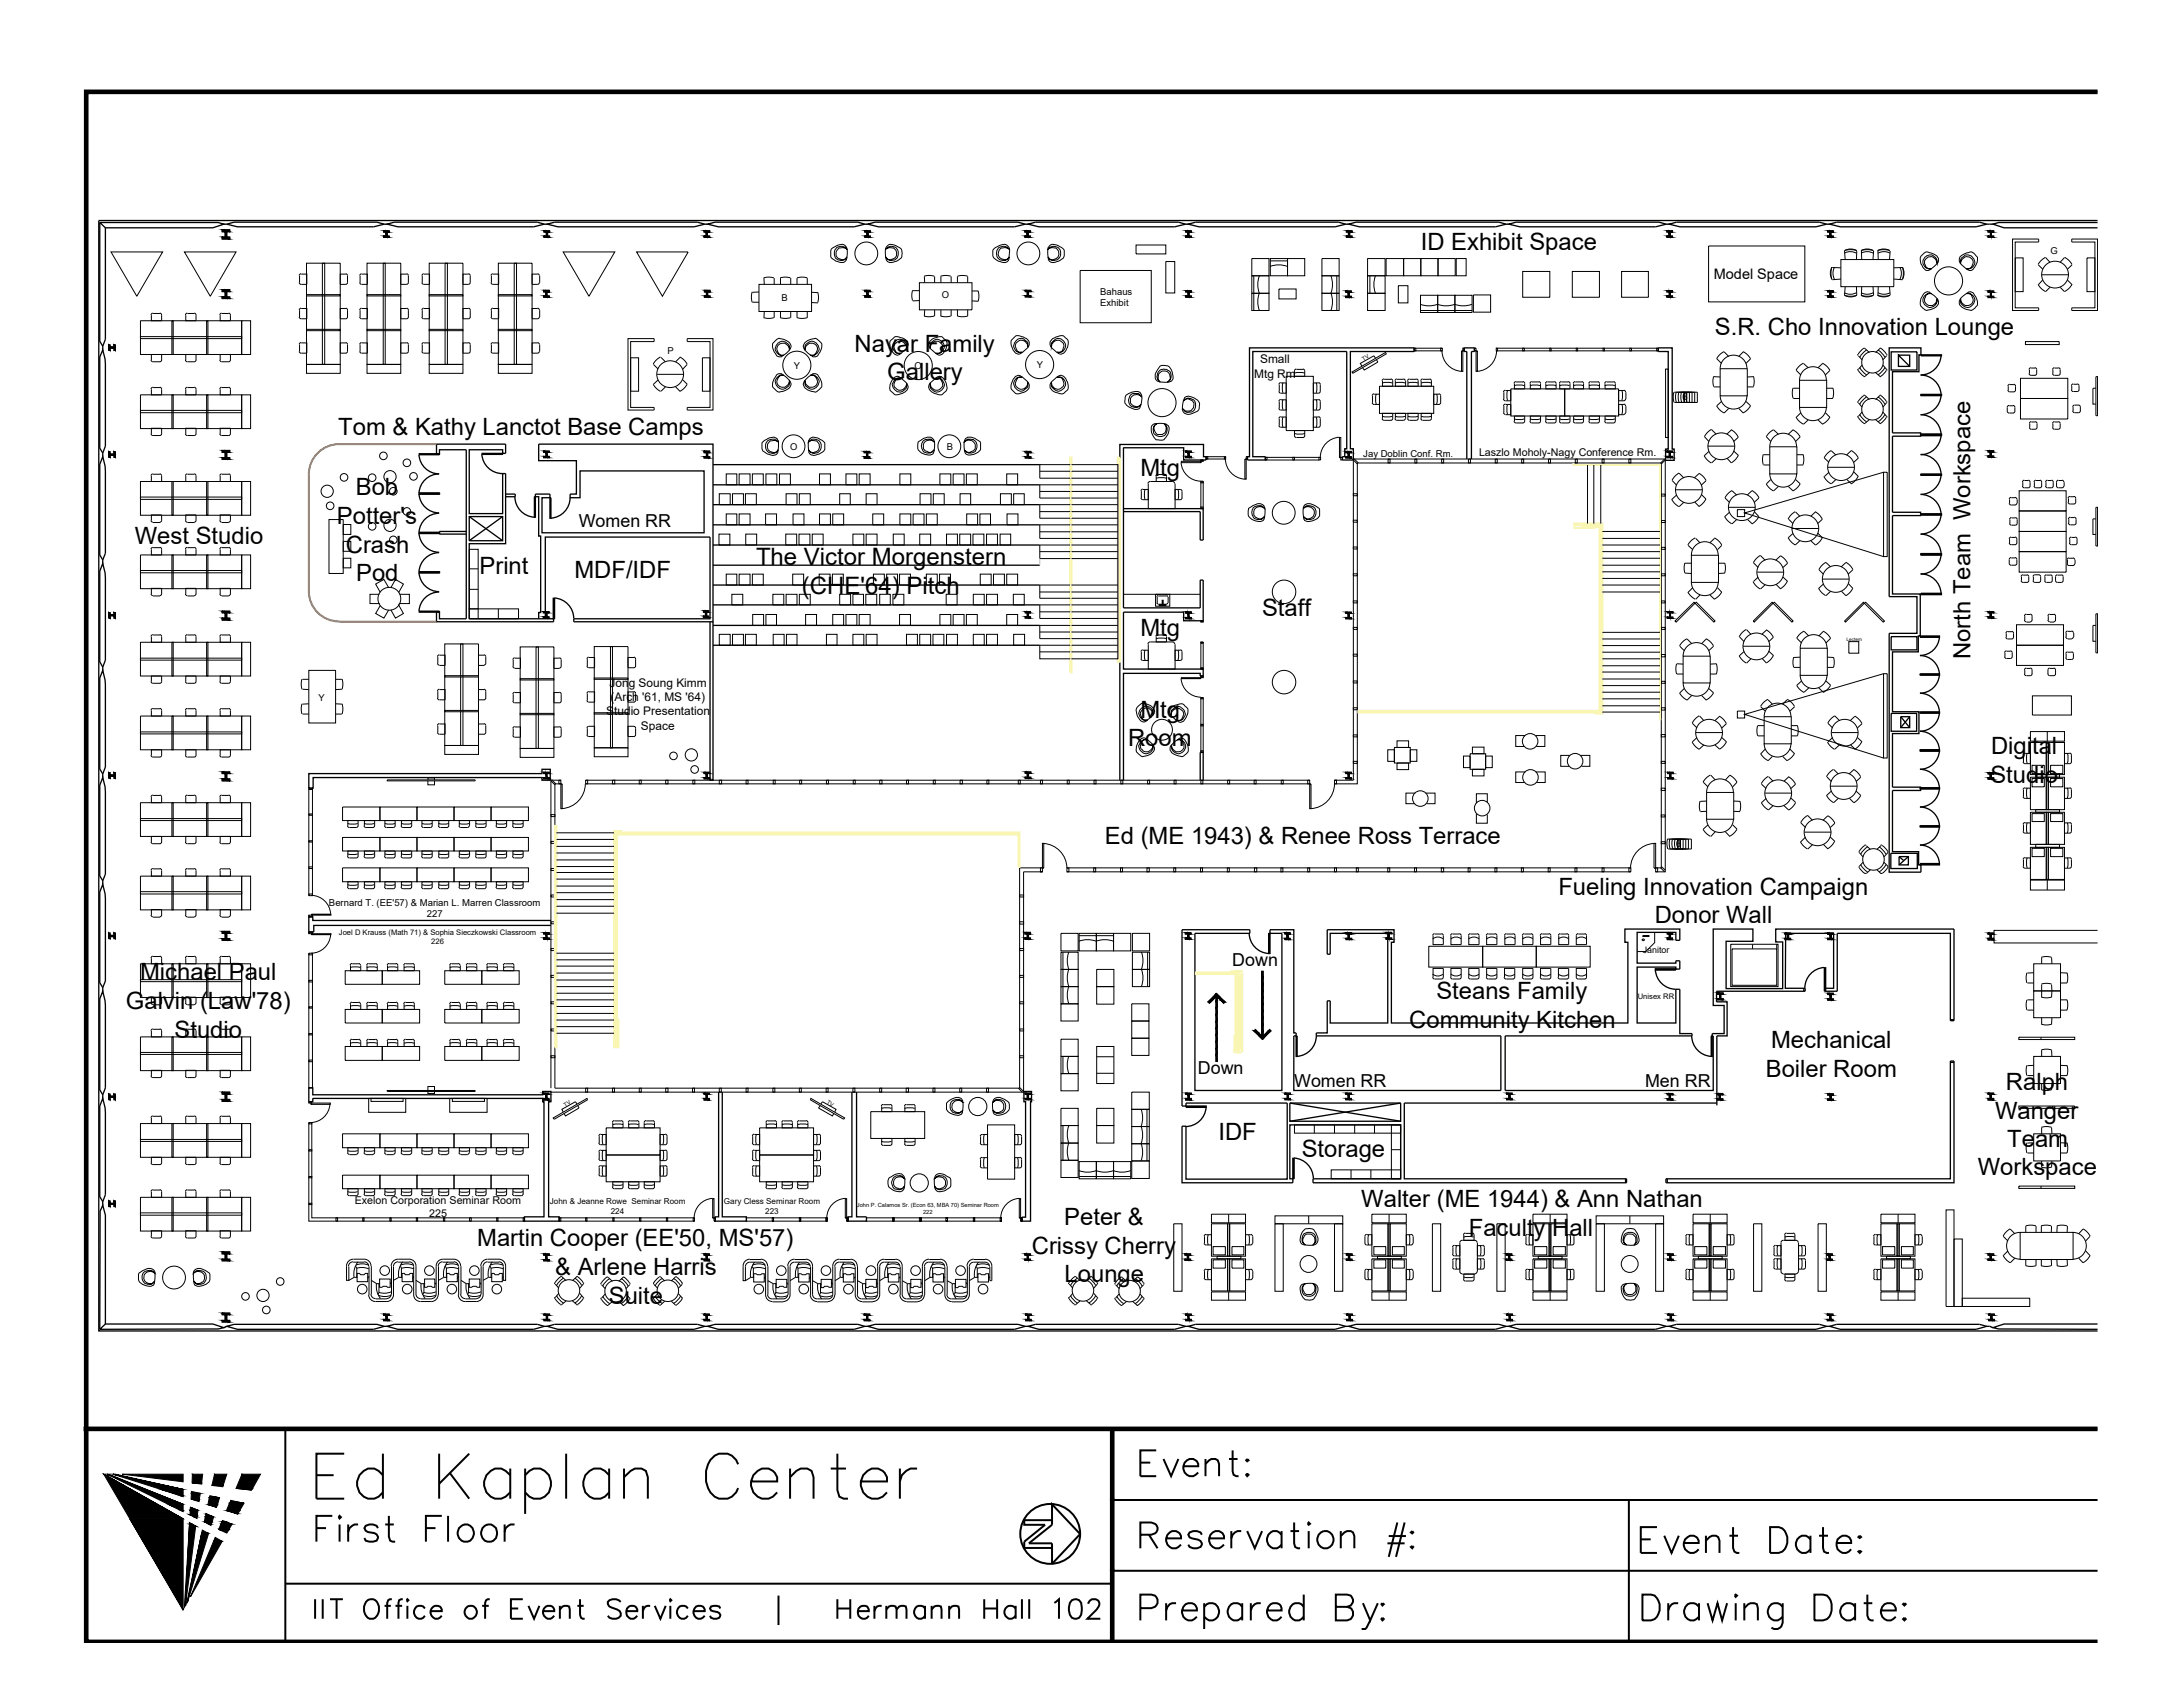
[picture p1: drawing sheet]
<svg xmlns="http://www.w3.org/2000/svg" width="279mm" height="216mm" viewBox="0 0 279 216" stroke-linecap="round" stroke-linejoin="round" font-family="sans-serif">
<defs><g id="words">
<text font-size="12.3" x="39.5" y="195.1">Ed Kaplan Center</text>
<text font-size="7.1" x="209.2" y="200">Event Date:</text>
<text font-size="6.6" x="145" y="190.1">Event:</text>
<g font-size="3.1">
<text x="61.4" y="73.4">Print</text>
<text x="96.8" y="72.3">The Victor Morgenstern</text>
<text x="102.6" y="76.1">(CHE'64) Pitch</text>
</g>
<g font-size="3">
<text x="181.8" y="32">ID Exhibit Space</text>
<text x="109.4" y="45">Nayar Family</text>
<text x="219.5" y="42.9">S.R. Cho Innovation Lounge</text>
<text x="113.6" y="48.7">Gallery</text>
<text x="43.3" y="55.7">Tom &amp; Kathy Lanctot Base Camps</text>
<text x="45.5" y="63.4">Bob</text>
<text x="146" y="60.9">Mtg</text>
<text x="17.3" y="69.6">West Studio</text>
<text x="43.1" y="67">Potter's</text>
<text x="44.3" y="70.7">Crash</text>
<text x="45.6" y="74.4">Pod</text>
<text x="73.5" y="74">MDF/IDF</text>
<text x="146" y="81.4">Mtg</text>
<text x="161.5" y="78.9">Staff</text>
<text x="252.2" y="84.4" transform="rotate(-90 252.2 84.4)">North Team Workspace</text>
<text x="144.4" y="95.4">Room</text>
<text x="146" y="91.8">Mtg</text>
<text x="254.7" y="100.2">Studio</text>
<text x="254.8" y="96.5">Digital</text>
<text x="141.4" y="108">Ed (ME 1943) &amp; Renee Ross Terrace</text>
<text x="199.5" y="114.5">Fueling Innovation Campaign</text>
<text x="211.8" y="118.2">Donor Wall</text>
<text x="17.9" y="125.5">Michael Paul</text>
<text x="16.1" y="129.1">Galvin (Law'78)</text>
<text x="180.4" y="131.5">Community Kitchen</text>
<text x="183.8" y="127.8">Steans Family</text>
<text x="22.3" y="132.8">Studio</text>
<text x="226" y="137.8">Boiler Room</text>
<text x="226.7" y="134.1">Mechanical</text>
<text x="255.3" y="143.2">Wanger</text>
<text x="256.7" y="139.6">Ralph</text>
<text x="155.9" y="146">IDF</text>
<text x="166.6" y="148.1">Storage</text>
<text x="256.9" y="146.8">Team</text>
<text x="174.2" y="154.5">Walter (ME 1944) &amp; Ann Nathan</text>
<text x="253.1" y="150.4">Workspace</text>
<text x="61.1" y="159.5">Martin Cooper (EE'50, MS'57)</text>
<text x="132.1" y="160.5">Crissy Cherry</text>
<text x="136.2" y="156.8">Peter &amp;</text>
<text x="188" y="158.1">Faculty Hall</text>
<text x="71.1" y="163.2">&amp; Arlene Harris</text>
<text x="77.9" y="166.9">Suite</text>
<text x="136.3" y="164.1">Lounge</text>
</g>
<g font-size="2.3">
<text x="74.1" y="67.5">Women RR</text>
<text x="157.7" y="123.6">Down</text>
<text x="153.3" y="137.4">Down</text>
<text x="165.6" y="139.1">Women RR</text>
<text x="210.6" y="139.1">Men RR</text>
</g>
<text font-size="1.9" x="219.4" y="35.7">Model Space</text>
<g font-size="1.5">
<text x="161.3" y="46.5">Small</text>
<text x="160.5" y="48.3">Mtg Rm</text>
<text x="78" y="87.9">Jong Soung Kimm</text>
<text x="78.1" y="89.7">(Arch '61, MS '64)</text>
<text x="77.6" y="91.6">Studio Presentation</text>
<text x="82" y="93.4">Space</text>
</g>
<g font-size="1.4">
<text x="189.3" y="58.3">Laszlo Moholy-Nagy Conference Rm.</text>
<text x="45.4" y="154.1">Exelon Corporation Seminar Room</text>
<text x="54.9" y="155.7">225</text>
</g>
<g font-size="1.2">
<text x="262.5" y="32.5">G</text>
<text x="100" y="38.6">B</text>
<text x="120.6" y="38.1">O</text>
<text x="140.8" y="37.7">Bahaus</text>
<text x="140.8" y="39.2">Exhibit</text>
<text x="85.4" y="45.3">P</text>
<text x="101.6" y="47.2">Y</text>
<text x="117" y="47.2">O</text>
<text x="132.7" y="47.1">Y</text>
<text x="215.3" y="51.3">6</text>
<text x="101.1" y="57.6">O</text>
<text x="121.2" y="57.6">B</text>
<text x="174.5" y="58.5">Jay Doblin Conf. Rm.</text>
<text x="40.8" y="89.7">Y</text>
<text x="214.5" y="108.4">6</text>
<text x="42.1" y="115.9">Bernard T. (EE'57) &amp; Marian L. Marren Classroom</text>
<text x="54.6" y="117.3">227</text>
</g>
<text font-size="1.1" x="210.3" y="121.9">Janitor</text>
<g font-size="1">
<text x="43.4" y="119.7">Joel D Krauss (Math 71) &amp; Sophia Sieczkowski Classroom</text>
<text x="55.2" y="120.8">226</text>
<text x="209.6" y="127.9">Unisex RR</text>
<text x="70.4" y="154.1">John &amp; Jeanne Rowe Seminar Room</text>
<text x="78.2" y="155.3">224</text>
<text x="92.7" y="154.1">Gary Cless Seminar Room</text>
<text x="97.9" y="155.3">223</text>
</g>
<g font-size=".7">
<text x="174.5" y="46.2" transform="rotate(-31 174.5 46.2)">TV</text>
<text x="72.3" y="141.6" transform="rotate(-31 72.3 141.6)">TV</text>
<text x="105.8" y="141.2" transform="rotate(31 105.8 141.2)">TV</text>
<text x="109.7" y="154.5">John P. Calamos Sr. (Econ 63, MBA 70) Seminar Room</text>
<text x="118.1" y="155.4">222</text>
</g>
<text font-size=".6" x="236.3" y="82">Lectern</text>
</g></defs>
<!-- layer: Structural Hatch -->
<g fill="#000" stroke="#000" stroke-width=".13">
<path d="M28.8 29.7l.2 .6v-.6zM28.8 29.7l.2 .6h-.2z"/>
<path d="M28.8 37.3l.2 .7v-.7zM28.8 37.3l.2 .7h-.2z"/>
<path d="M28.4 29.4l1 .3v-.3zM28.4 29.4l1 .3h-1z"/>
<path d="M28.4 30.3l1 .3v-.3zM28.4 30.3l1 .3h-1z"/>
<path d="M28.4 37.1l1 .2v-.2zM28.4 37.1l1 .2h-1z"/>
<path d="M28.4 38l1 .2v-.2zM28.4 38l1 .2h-1z"/>
<path d="M49.4 29.7l.2 .5v-.5zM49.4 29.7l.2 .5h-.2z"/>
<path d="M49.1 29.5l.7 .2v-.2zM49.1 29.5l.7 .2h-.7z"/>
<path d="M49.1 30.2l.7 .2v-.2zM49.1 30.2l.7 .2h-.7z"/>
<path d="M69.8 37.4l.2 .5v-.5zM69.8 37.4l.2 .5h-.2z"/>
<path d="M69.9 29.7l.2 .5v-.5zM69.9 29.7l.2 .5h-.2z"/>
<path d="M69.6 37.2l.7 .2v-.2zM69.6 37.2l.7 .2h-.7z"/>
<path d="M69.6 37.9l.7 .1v-.1zM69.6 37.9l.7 .1h-.7z"/>
<path d="M69.6 29.5l.7 .2v-.2zM69.6 29.5l.7 .2h-.7z"/>
<path d="M69.6 30.2l.7 .2v-.2zM69.6 30.2l.7 .2h-.7z"/>
<path d="M90.4 29.7l.1 .5v-.5zM90.4 29.7l.1 .5h-.1z"/>
<path d="M90.4 37.4l.2 .5v-.5zM90.4 37.4l.2 .5h-.2z"/>
<path d="M90.1 29.5l.7 .2v-.2zM90.1 29.5l.7 .2h-.7z"/>
<path d="M90.1 30.2l.7 .2v-.2zM90.1 30.2l.7 .2h-.7z"/>
<path d="M90.2 37.2l.7 .2v-.2zM90.2 37.2l.7 .2h-.7z"/>
<path d="M90.2 37.9l.7 .1v-.1zM90.2 37.9l.7 .1h-.7z"/>
<path d="M110.9 29.7l.2 .5v-.5zM110.9 29.7l.2 .5h-.2z"/>
<path d="M110.9 37.3l.2 .5v-.5zM110.9 37.3l.2 .5h-.2z"/>
<path d="M110.7 37.2l.7 .1v-.1zM110.7 37.2l.7 .1h-.7z"/>
<path d="M110.7 37.8l.7 .2v-.2zM110.7 37.8l.7 .2h-.7z"/>
<path d="M110.7 29.5l.7 .2v-.2zM110.7 29.5l.7 .2h-.7z"/>
<path d="M110.7 30.2l.7 .2v-.2zM110.7 30.2l.7 .2h-.7z"/>
<path d="M131.4 29.7l.2 .5v-.5zM131.4 29.7l.2 .5h-.2z"/>
<path d="M131.5 37.3l.1 .5v-.5zM131.5 37.3l.1 .5h-.1z"/>
<path d="M131.2 29.5l.7 .2v-.2zM131.2 29.5l.7 .2h-.7z"/>
<path d="M131.2 30.2l.7 .2v-.2zM131.2 30.2l.7 .2h-.7z"/>
<path d="M131.2 37.2l.7 .1v-.1zM131.2 37.2l.7 .1h-.7z"/>
<path d="M131.2 37.8l.7 .2v-.2zM131.2 37.8l.7 .2h-.7z"/>
<path d="M152 29.7l.2 .5v-.5zM152 29.7l.2 .5h-.2z"/>
<path d="M152 37.4l.2 .5v-.5zM152 37.4l.2 .5h-.2z"/>
<path d="M151.8 29.5l.7 .2v-.2zM151.8 29.5l.7 .2h-.7z"/>
<path d="M151.8 30.2l.7 .2v-.2zM151.8 30.2l.7 .2h-.7z"/>
<path d="M151.8 37.2l.7 .2v-.2zM151.8 37.2l.7 .2h-.7z"/>
<path d="M151.8 37.9l.7 .1v-.1zM151.8 37.9l.7 .1h-.7z"/>
<path d="M172.5 37.4l.2 .5v-.5zM172.5 37.4l.2 .5h-.2z"/>
<path d="M172.6 29.7l.1 .5v-.5zM172.6 29.7l.1 .5h-.1z"/>
<path d="M172.2 37.2l.8 .2v-.2zM172.2 37.2l.8 .2h-.8z"/>
<path d="M172.2 37.9l.8 .2v-.2zM172.2 37.9l.8 .2h-.8z"/>
<path d="M172.3 29.5l.7 .2v-.2zM172.3 29.5l.7 .2h-.7z"/>
<path d="M172.3 30.2l.7 .2v-.2zM172.3 30.2l.7 .2h-.7z"/>
<path d="M213.6 29.7l.2 .5v-.5zM213.6 29.7l.2 .5h-.2z"/>
<path d="M213.6 37.4l.2 .5v-.5zM213.6 37.4l.2 .5h-.2z"/>
<path d="M213.3 29.5l.8 .2v-.2zM213.3 29.5l.8 .2h-.8z"/>
<path d="M213.3 30.2l.8 .2v-.2zM213.3 30.2l.8 .2h-.8z"/>
<path d="M213.3 37.2l.8 .2v-.2zM213.3 37.2l.8 .2h-.8z"/>
<path d="M213.3 37.9l.8 .1v-.1zM213.3 37.9l.8 .1h-.8z"/>
<path d="M234.2 29.7l.1 .5v-.5zM234.2 29.7l.1 .5h-.1z"/>
<path d="M234.2 37.4l.1 .5v-.5zM234.2 37.4l.1 .5h-.1z"/>
<path d="M233.9 29.5l.7 .2v-.2zM233.9 29.5l.7 .2h-.7z"/>
<path d="M233.9 30.2l.7 .2v-.2zM233.9 30.2l.7 .2h-.7z"/>
<path d="M233.9 37.2l.7 .2v-.2zM233.9 37.2l.7 .2h-.7z"/>
<path d="M233.9 37.9l.7 .1v-.1zM233.9 37.9l.7 .1h-.7z"/>
<path d="M254.7 29.7l.2 .5v-.5zM254.7 29.7l.2 .5h-.2z"/>
<path d="M254.7 37.4l.2 .5v-.5zM254.7 37.4l.2 .5h-.2z"/>
<path d="M254.5 29.5l.7 .2v-.2zM254.5 29.5l.7 .2h-.7z"/>
<path d="M254.5 30.2l.7 .2v-.2zM254.5 30.2l.7 .2h-.7z"/>
<path d="M254.5 37.2l.7 .2v-.2zM254.5 37.2l.7 .2h-.7z"/>
<path d="M254.5 37.9l.7 .2v-.2zM254.5 37.9l.7 .2h-.7z"/>
<path d="M13.9 57.8l.2 .3v-.3zM13.9 57.8l.2 .3h-.2z"/>
<path d="M13.9 58.3l.2 .2v-.2zM13.9 58.3l.2 .2h-.2z"/>
<path d="M13.9 44.1l.2 .3v-.3zM13.9 44.1l.2 .3h-.2z"/>
<path d="M13.9 44.6l.2 .3v-.3zM13.9 44.6l.2 .3h-.2z"/>
<path d="M14.6 57.8l.2 .3v-.3zM14.6 57.8l.2 .3h-.2z"/>
<path d="M13.9 58.1l.9 .2v-.2zM13.9 58.1l.9 .2h-.9z"/>
<path d="M14.6 58.3l.2 .2v-.2zM14.6 58.3l.2 .2h-.2z"/>
<path d="M14.6 44.1l.2 .3v-.3zM14.6 44.1l.2 .3h-.2z"/>
<path d="M13.9 44.4l.9 .2v-.2zM13.9 44.4l.9 .2h-.9z"/>
<path d="M14.6 44.6l.2 .3v-.3zM14.6 44.6l.2 .3h-.2z"/>
<path d="M28.8 57.9l.2 .7v-.7zM28.8 57.9l.2 .7h-.2z"/>
<path d="M28.4 57.6l1 .3v-.3zM28.4 57.6l1 .3h-1z"/>
<path d="M28.4 58.6l1 .2v-.2zM28.4 58.6l1 .2h-1z"/>
<path d="M69.9 57.9l.1 .5v-.5zM69.9 57.9l.1 .5h-.1z"/>
<path d="M69.6 57.7l.7 .2v-.2zM69.6 57.7l.7 .2h-.7z"/>
<path d="M69.6 58.4l.7 .2v-.2zM69.6 58.4l.7 .2h-.7z"/>
<path d="M90.4 57.9l.2 .5v-.5zM90.4 57.9l.2 .5h-.2z"/>
<path d="M90.1 57.7l.7 .2v-.2zM90.1 57.7l.7 .2h-.7z"/>
<path d="M90.1 58.4l.7 .2v-.2zM90.1 58.4l.7 .2h-.7z"/>
<path d="M110.9 57.9l.2 .5v-.5zM110.9 57.9l.2 .5h-.2z"/>
<path d="M110.6 57.8l.7 .1v-.1zM110.6 57.8l.7 .1h-.7z"/>
<path d="M110.6 58.4l.7 .3v-.3zM110.6 58.4l.7 .3h-.7z"/>
<path d="M131.5 57.9l.1 .5v-.5zM131.5 57.9l.1 .5h-.1z"/>
<path d="M131.2 57.8l.7 .1v-.1zM131.2 57.8l.7 .1h-.7z"/>
<path d="M131.2 58.4l.7 .2v-.2zM131.2 58.4l.7 .2h-.7z"/>
<path d="M152 57.9l.2 .5v-.5zM152 57.9l.2 .5h-.2z"/>
<path d="M151.8 57.7l.7 .2v-.2zM151.8 57.7l.7 .2h-.7z"/>
<path d="M151.8 58.4l.7 .2v-.2zM151.8 58.4l.7 .2h-.7z"/>
<path d="M172.5 57.9l.2 .5v-.5zM172.5 57.9l.2 .5h-.2z"/>
<path d="M172.2 57.8l.8 .1v-.1zM172.2 57.8l.8 .1h-.8z"/>
<path d="M172.2 58.4l.8 .2v-.2zM172.2 58.4l.8 .2h-.8z"/>
<path d="M213.6 57.9l.2 .5v-.5zM213.6 57.9l.2 .5h-.2z"/>
<path d="M213.3 57.7l.8 .2v-.2zM213.3 57.7l.8 .2h-.8z"/>
<path d="M213.3 58.4l.8 .2v-.2zM213.3 58.4l.8 .2h-.8z"/>
<path d="M254.7 57.9l.2 .5v-.5zM254.7 57.9l.2 .5h-.2z"/>
<path d="M254.5 57.7l.7 .2v-.2zM254.5 57.7l.7 .2h-.7z"/>
<path d="M254.5 58.4l.7 .1v-.1zM254.5 58.4l.7 .1h-.7z"/>
<path d="M13.9 78.4l.2 .2v-.2zM13.9 78.4l.2 .2h-.2z"/>
<path d="M13.9 78.8l.2 .3v-.3zM13.9 78.8l.2 .3h-.2z"/>
<path d="M14.6 78.4l.2 .2v-.2zM14.6 78.4l.2 .2h-.2z"/>
<path d="M13.9 78.6l.9 .2v-.2zM13.9 78.6l.9 .2h-.9z"/>
<path d="M14.6 78.8l.2 .3v-.3zM14.6 78.8l.2 .3h-.2z"/>
<path d="M28.8 78.4l.2 .7v-.7zM28.8 78.4l.2 .7h-.2z"/>
<path d="M28.4 78.2l1 .2v-.2zM28.4 78.2l1 .2h-1z"/>
<path d="M28.4 79.1l1 .3v-.3zM28.4 79.1l1 .3h-1z"/>
<path d="M69.8 78.4l.2 .5v-.5zM69.8 78.4l.2 .5h-.2z"/>
<path d="M69.5 78.3l.8 .1v-.1zM69.5 78.3l.8 .1h-.8z"/>
<path d="M69.5 78.9l.8 .2v-.2zM69.5 78.9l.8 .2h-.8z"/>
<path d="M90.3 78.3l.2 .6v-.6zM90.3 78.3l.2 .6h-.2z"/>
<path d="M90 78.1l.7 .2v-.2zM90 78.1l.7 .2h-.7z"/>
<path d="M90 78.9l.7 .1v-.1zM90 78.9l.7 .1h-.7z"/>
<path d="M131.5 78.4l.1 .5v-.5zM131.5 78.4l.1 .5h-.1z"/>
<path d="M131.2 78.3l.7 .1v-.1zM131.2 78.3l.7 .1h-.7z"/>
<path d="M131.2 78.9l.7 .2v-.2zM131.2 78.9l.7 .2h-.7z"/>
<path d="M152 78.5l.2 .5v-.5zM152 78.5l.2 .5h-.2z"/>
<path d="M151.8 78.3l.7 .2v-.2zM151.8 78.3l.7 .2h-.7z"/>
<path d="M151.8 79l.7 .2v-.2zM151.8 79l.7 .2h-.7z"/>
<path d="M172.5 78.5l.2 .5v-.5zM172.5 78.5l.2 .5h-.2z"/>
<path d="M172.2 78.3l.8 .2v-.2zM172.2 78.3l.8 .2h-.8z"/>
<path d="M172.2 79l.8 .2v-.2zM172.2 79l.8 .2h-.8z"/>
<path d="M213.7 78.4l.1 .6v-.6zM213.7 78.4l.1 .6h-.1z"/>
<path d="M213.4 78.3l.7 .1v-.1zM213.4 78.3l.7 .1h-.7z"/>
<path d="M213.4 79l.7 .1v-.1zM213.4 79l.7 .1h-.7z"/>
<path d="M254.7 78.4l.2 .5v-.5zM254.7 78.4l.2 .5h-.2z"/>
<path d="M254.5 78.3l.7 .1v-.1zM254.5 78.3l.7 .1h-.7z"/>
<path d="M254.5 78.9l.7 .2v-.2zM254.5 78.9l.7 .2h-.7z"/>
<path d="M13.9 98.9l.2 .3v-.3zM13.9 98.9l.2 .3h-.2z"/>
<path d="M13.9 99.3l.2 .3v-.3zM13.9 99.3l.2 .3h-.2z"/>
<path d="M14.6 98.9l.2 .3v-.3zM14.6 98.9l.2 .3h-.2z"/>
<path d="M13.9 99.2l.9 .1v-.1zM13.9 99.2l.9 .1h-.9z"/>
<path d="M14.6 99.3l.2 .3v-.3zM14.6 99.3l.2 .3h-.2z"/>
<path d="M28.8 99l.2 .7v-.7zM28.8 99l.2 .7h-.2z"/>
<path d="M28.4 98.8l1 .2v-.2zM28.4 98.8l1 .2h-1z"/>
<path d="M28.4 99.7l1 .2v-.2zM28.4 99.7l1 .2h-1z"/>
<path d="M69.9 99l.1 .5v-.5zM69.9 99l.1 .5h-.1z"/>
<path d="M69.6 98.8l.7 .2v-.2zM69.6 98.8l.7 .2h-.7z"/>
<path d="M69.6 99.5l.7 .2v-.2zM69.6 99.5l.7 .2h-.7z"/>
<path d="M90.4 99l.1 .5v-.5zM90.4 99l.1 .5h-.1z"/>
<path d="M90.1 98.8l.7 .2v-.2zM90.1 98.8l.7 .2h-.7z"/>
<path d="M90.1 99.5l.7 .2v-.2zM90.1 99.5l.7 .2h-.7z"/>
<path d="M131.5 99l.1 .5v-.5zM131.5 99l.1 .5h-.1z"/>
<path d="M131.2 98.8l.7 .2v-.2zM131.2 98.8l.7 .2h-.7z"/>
<path d="M131.2 99.5l.7 .1v-.1zM131.2 99.5l.7 .1h-.7z"/>
<path d="M172.5 99l.2 .5v-.5zM172.5 99l.2 .5h-.2z"/>
<path d="M172.2 98.8l.8 .2v-.2zM172.2 98.8l.8 .2h-.8z"/>
<path d="M172.2 99.5l.8 .2v-.2zM172.2 99.5l.8 .2h-.8z"/>
<path d="M213.7 99l.2 .5v-.5zM213.7 99l.2 .5h-.2z"/>
<path d="M213.4 98.8l.8 .2v-.2zM213.4 98.8l.8 .2h-.8z"/>
<path d="M213.4 99.5l.8 .2v-.2zM213.4 99.5l.8 .2h-.8z"/>
<path d="M254.7 99l.2 .6v-.6zM254.7 99l.2 .6h-.2z"/>
<path d="M254.5 98.9l.7 .1v-.1zM254.5 98.9l.7 .1h-.7z"/>
<path d="M254.5 99.6l.7 .1v-.1zM254.5 99.6l.7 .1h-.7z"/>
<path d="M13.9 119.4l.2 .3v-.3zM13.9 119.4l.2 .3h-.2z"/>
<path d="M13.9 119.9l.2 .2v-.2zM13.9 119.9l.2 .2h-.2z"/>
<path d="M14.6 119.4l.2 .3v-.3zM14.6 119.4l.2 .3h-.2z"/>
<path d="M13.9 119.7l.9 .2v-.2zM13.9 119.7l.9 .2h-.9z"/>
<path d="M14.6 119.9l.2 .2v-.2zM14.6 119.9l.2 .2h-.2z"/>
<path d="M28.8 119.5l.2 .6v-.6zM28.8 119.5l.2 .6h-.2z"/>
<path d="M28.4 119.2l1 .3v-.3zM28.4 119.2l1 .3h-1z"/>
<path d="M69.9 119.5l.1 .5v-.5zM69.9 119.5l.1 .5h-.1z"/>
<path d="M69.6 119.4l.7 .1v-.1zM69.6 119.4l.7 .1h-.7z"/>
<path d="M131.5 119.5l.1 .5v-.5zM131.5 119.5l.1 .5h-.1z"/>
<path d="M131.2 119.3l.7 .2v-.2zM131.2 119.3l.7 .2h-.7z"/>
<path d="M152 119.5l.2 .5v-.5zM152 119.5l.2 .5h-.2z"/>
<path d="M151.7 119.4l.7 .1v-.1zM151.7 119.4l.7 .1h-.7z"/>
<path d="M164.7 119.5l.2 .6v-.6zM164.7 119.5l.2 .6h-.2z"/>
<path d="M164.5 119.4l.6 .1v-.1zM164.5 119.4l.6 .1h-.6z"/>
<path d="M172.5 119.5l.2 .6v-.6zM172.5 119.5l.2 .6h-.2z"/>
<path d="M172.3 119.4l.7 .1v-.1zM172.3 119.4l.7 .1h-.7z"/>
<path d="M177.7 119.5l.1 .5v-.5zM177.7 119.5l.1 .5h-.1z"/>
<path d="M177.4 119.3l.7 .2v-.2zM177.4 119.3l.7 .2h-.7z"/>
<path d="M213.6 119.5l.2 .5v-.5zM213.6 119.5l.2 .5h-.2z"/>
<path d="M213.4 119.4l.7 .1v-.1zM213.4 119.4l.7 .1h-.7z"/>
<path d="M228.8 119.6l.1 .5v-.5zM228.8 119.6l.1 .5h-.1z"/>
<path d="M228.5 119.4l.7 .2v-.2zM228.5 119.4l.7 .2h-.7z"/>
<path d="M234.2 119.6l.2 .5v-.5zM234.2 119.6l.2 .5h-.2z"/>
<path d="M233.9 119.4l.7 .2v-.2zM233.9 119.4l.7 .2h-.7z"/>
<path d="M254.7 119.6l.2 .5v-.5zM254.7 119.6l.2 .5h-.2z"/>
<path d="M254.5 119.4l.7 .2v-.2zM254.5 119.4l.7 .2h-.7z"/>
<path d="M28.4 120.1l1 .2v-.2zM28.4 120.1l1 .2h-1z"/>
<path d="M28.4 139.8l1 .2v-.2zM28.4 139.8l1 .2h-1z"/>
<path d="M69.5 139.9l.8 .2v-.2zM69.5 139.9l.8 .2h-.8z"/>
<path d="M69.6 120l.7 .2v-.2zM69.6 120l.7 .2h-.7z"/>
<path d="M90.1 139.9l.7 .2v-.2zM90.1 139.9l.7 .2h-.7z"/>
<path d="M131.2 120l.7 .2v-.2zM131.2 120l.7 .2h-.7z"/>
<path d="M131.2 139.9l.7 .2v-.2zM131.2 139.9l.7 .2h-.7z"/>
<path d="M151.7 120l.7 .2v-.2zM151.7 120l.7 .2h-.7z"/>
<path d="M151.8 139.9l.7 .2v-.2zM151.8 139.9l.7 .2h-.7z"/>
<path d="M164.5 120.1l.6 .2v-.2zM164.5 120.1l.6 .2h-.6z"/>
<path d="M164.5 139.9l.7 .2v-.2zM164.5 139.9l.7 .2h-.7z"/>
<path d="M172.2 139.9l.8 .2v-.2zM172.2 139.9l.8 .2h-.8z"/>
<path d="M172.3 120.1l.7 .2v-.2zM172.3 120.1l.7 .2h-.7z"/>
<path d="M177.4 120l.7 .2v-.2zM177.4 120l.7 .2h-.7z"/>
<path d="M192.8 139.9l.7 .2v-.2zM192.8 139.9l.7 .2h-.7z"/>
<path d="M213.4 120l.7 .3v-.3zM213.4 120l.7 .3h-.7z"/>
<path d="M213.4 139.9l.7 .2v-.2zM213.4 139.9l.7 .2h-.7z"/>
<path d="M220.1 127.2l.1 .6v-.6zM220.1 127.2l.1 .6h-.1z"/>
<path d="M219.8 139.9l.7 .2v-.2zM219.8 139.9l.7 .2h-.7z"/>
<path d="M219.8 127.1l.7 .1v-.1zM219.8 127.1l.7 .1h-.7z"/>
<path d="M219.8 127.8l.7 .2v-.2zM219.8 127.8l.7 .2h-.7z"/>
<path d="M228.5 120.1l.7 .2v-.2zM228.5 120.1l.7 .2h-.7z"/>
<path d="M234.2 127.3l.2 .5v-.5zM234.2 127.3l.2 .5h-.2z"/>
<path d="M233.9 120.1l.7 .2v-.2zM233.9 120.1l.7 .2h-.7z"/>
<path d="M233.9 127.1l.7 .2v-.2zM233.9 127.1l.7 .2h-.7z"/>
<path d="M233.9 127.8l.7 .2v-.2zM233.9 127.8l.7 .2h-.7z"/>
<path d="M233.9 140l.7 .2v-.2zM233.9 140l.7 .2h-.7z"/>
<path d="M254.5 139.9l.7 .2v-.2zM254.5 139.9l.7 .2h-.7z"/>
<path d="M254.5 120.1l.7 .2v-.2zM254.5 120.1l.7 .2h-.7z"/>
<path d="M13.9 153.7l.2 .3v-.3zM13.9 153.7l.2 .3h-.2z"/>
<path d="M13.9 154.1l.2 .3v-.3zM13.9 154.1l.2 .3h-.2z"/>
<path d="M13.9 140l.2 .3v-.3zM13.9 140l.2 .3h-.2z"/>
<path d="M13.9 140.4l.2 .3v-.3zM13.9 140.4l.2 .3h-.2z"/>
<path d="M14.6 153.7l.2 .3v-.3zM14.6 153.7l.2 .3h-.2z"/>
<path d="M13.9 154l.9 .1v-.1zM13.9 154l.9 .1h-.9z"/>
<path d="M14.6 154.1l.2 .3v-.3zM14.6 154.1l.2 .3h-.2z"/>
<path d="M14.6 140l.2 .3v-.3zM14.6 140l.2 .3h-.2z"/>
<path d="M13.9 140.3l.9 .1v-.1zM13.9 140.3l.9 .1h-.9z"/>
<path d="M14.6 140.4l.2 .3v-.3zM14.6 140.4l.2 .3h-.2z"/>
<path d="M28.8 140l.2 .7v-.7zM28.8 140l.2 .7h-.2z"/>
<path d="M28.4 140.7l1 .3v-.3zM28.4 140.7l1 .3h-1z"/>
<path d="M69.8 140.1l.2 .5v-.5zM69.8 140.1l.2 .5h-.2z"/>
<path d="M69.5 140.6l.8 .2v-.2zM69.5 140.6l.8 .2h-.8z"/>
<path d="M90.4 140.1l.1 .5v-.5zM90.4 140.1l.1 .5h-.1z"/>
<path d="M90.1 140.6l.7 .2v-.2zM90.1 140.6l.7 .2h-.7z"/>
<path d="M131.5 140.1l.1 .5v-.5zM131.5 140.1l.1 .5h-.1z"/>
<path d="M131.2 140.6l.7 .1v-.1zM131.2 140.6l.7 .1h-.7z"/>
<path d="M152 140.1l.2 .5v-.5zM152 140.1l.2 .5h-.2z"/>
<path d="M151.8 140.6l.7 .2v-.2zM151.8 140.6l.7 .2h-.7z"/>
<path d="M164.7 140.1l.2 .5v-.5zM164.7 140.1l.2 .5h-.2z"/>
<path d="M164.5 140.6l.7 .1v-.1zM164.5 140.6l.7 .1h-.7z"/>
<path d="M172.5 140.1l.2 .5v-.5zM172.5 140.1l.2 .5h-.2z"/>
<path d="M172.2 140.6l.8 .1v-.1zM172.2 140.6l.8 .1h-.8z"/>
<path d="M193.1 140.1l.2 .5v-.5zM193.1 140.1l.2 .5h-.2z"/>
<path d="M192.8 140.6l.7 .1v-.1zM192.8 140.6l.7 .1h-.7z"/>
<path d="M213.6 140.1l.2 .5v-.5zM213.6 140.1l.2 .5h-.2z"/>
<path d="M213.4 140.6l.7 .2v-.2zM213.4 140.6l.7 .2h-.7z"/>
<path d="M220 140.1l.2 .5v-.5zM220 140.1l.2 .5h-.2z"/>
<path d="M219.8 140.6l.7 .2v-.2zM219.8 140.6l.7 .2h-.7z"/>
<path d="M234.2 140.2l.2 .5v-.5zM234.2 140.2l.2 .5h-.2z"/>
<path d="M233.9 140.7l.7 .1v-.1zM233.9 140.7l.7 .1h-.7z"/>
<path d="M254.7 140.1l.2 .5v-.5zM254.7 140.1l.2 .5h-.2z"/>
<path d="M254.5 140.6l.7 .2v-.2zM254.5 140.6l.7 .2h-.7z"/>
<path d="M28.8 160.5l.2 .6v-.6zM28.8 160.5l.2 .6h-.2z"/>
<path d="M28.8 168.3l.2 .7v-.7zM28.8 168.3l.2 .7h-.2z"/>
<path d="M28.4 160.2l1 .3v-.3zM28.4 160.2l1 .3h-1z"/>
<path d="M28.4 161.1l1 .3v-.3zM28.4 161.1l1 .3h-1z"/>
<path d="M28.4 168l1 .3v-.3zM28.4 168l1 .3h-1z"/>
<path d="M28.4 169l1 .2v-.2zM28.4 169l1 .2h-1z"/>
<path d="M49.4 168.3l.2 .6v-.6zM49.4 168.3l.2 .6h-.2z"/>
<path d="M49.1 168.2l.7 .1v-.1zM49.1 168.2l.7 .1h-.7z"/>
<path d="M49.1 168.9l.7 .1v-.1zM49.1 168.9l.7 .1h-.7z"/>
<path d="M69.8 160.6l.2 .6v-.6zM69.8 160.6l.2 .6h-.2z"/>
<path d="M69.9 168.3l.2 .6v-.6zM69.9 168.3l.2 .6h-.2z"/>
<path d="M69.6 160.5l.7 .1v-.1zM69.6 160.5l.7 .1h-.7z"/>
<path d="M69.6 161.2l.7 .2v-.2zM69.6 161.2l.7 .2h-.7z"/>
<path d="M69.6 168.2l.7 .1v-.1zM69.6 168.2l.7 .1h-.7z"/>
<path d="M69.6 168.9l.7 .1v-.1zM69.6 168.9l.7 .1h-.7z"/>
<path d="M90.4 168.3l.1 .6v-.6zM90.4 168.3l.1 .6h-.1z"/>
<path d="M90.4 160.6l.1 .5v-.5zM90.4 160.6l.1 .5h-.1z"/>
<path d="M90.1 168.2l.7 .1v-.1zM90.1 168.2l.7 .1h-.7z"/>
<path d="M90.1 168.9l.7 .1v-.1zM90.1 168.9l.7 .1h-.7z"/>
<path d="M90.1 160.5l.7 .1v-.1zM90.1 160.5l.7 .1h-.7z"/>
<path d="M90.1 161.1l.7 .3v-.3zM90.1 161.1l.7 .3h-.7z"/>
<path d="M110.9 168.3l.2 .6v-.6zM110.9 168.3l.2 .6h-.2z"/>
<path d="M110.6 168.2l.7 .1v-.1zM110.6 168.2l.7 .1h-.7z"/>
<path d="M110.6 168.9l.7 .1v-.1zM110.6 168.9l.7 .1h-.7z"/>
<path d="M131.5 160.6l.1 .5v-.5zM131.5 160.6l.1 .5h-.1z"/>
<path d="M131.5 168.3l.2 .6v-.6zM131.5 168.3l.2 .6h-.2z"/>
<path d="M131.2 160.5l.7 .1v-.1zM131.2 160.5l.7 .1h-.7z"/>
<path d="M131.2 161.1l.7 .2v-.2zM131.2 161.1l.7 .2h-.7z"/>
<path d="M131.3 168.2l.7 .1v-.1zM131.3 168.2l.7 .1h-.7z"/>
<path d="M131.3 168.9l.7 .1v-.1zM131.3 168.9l.7 .1h-.7z"/>
<path d="M152 160.6l.1 .5v-.5zM152 160.6l.1 .5h-.1z"/>
<path d="M152 168.3l.2 .6v-.6zM152 168.3l.2 .6h-.2z"/>
<path d="M151.7 160.5l.7 .1v-.1zM151.7 160.5l.7 .1h-.7z"/>
<path d="M151.7 161.1l.7 .2v-.2zM151.7 161.1l.7 .2h-.7z"/>
<path d="M151.8 168.2l.7 .1v-.1zM151.8 168.2l.7 .1h-.7z"/>
<path d="M151.8 168.9l.7 .1v-.1zM151.8 168.9l.7 .1h-.7z"/>
<path d="M172.6 160.6l.1 .5v-.5zM172.6 160.6l.1 .5h-.1z"/>
<path d="M172.7 168.3l.1 .6v-.6zM172.7 168.3l.1 .6h-.1z"/>
<path d="M172.3 160.5l.7 .1v-.1zM172.3 160.5l.7 .1h-.7z"/>
<path d="M172.3 161.1l.7 .2v-.2zM172.3 161.1l.7 .2h-.7z"/>
<path d="M172.4 168.2l.7 .1v-.1zM172.4 168.2l.7 .1h-.7z"/>
<path d="M172.4 168.9l.7 .1v-.1zM172.4 168.9l.7 .1h-.7z"/>
<path d="M193.1 160.6l.1 .5v-.5zM193.1 160.6l.1 .5h-.1z"/>
<path d="M193.2 168.3l.1 .6v-.6zM193.2 168.3l.1 .6h-.1z"/>
<path d="M192.8 160.5l.7 .1v-.1zM192.8 160.5l.7 .1h-.7z"/>
<path d="M192.8 161.1l.7 .2v-.2zM192.8 161.1l.7 .2h-.7z"/>
<path d="M192.9 168.2l.7 .1v-.1zM192.9 168.2l.7 .1h-.7z"/>
<path d="M192.9 168.9l.7 .1v-.1zM192.9 168.9l.7 .1h-.7z"/>
<path d="M213.7 160.6l.2 .5v-.5zM213.7 160.6l.2 .5h-.2z"/>
<path d="M213.8 168.3l.1 .6v-.6zM213.8 168.3l.1 .6h-.1z"/>
<path d="M213.4 160.5l.8 .1v-.1zM213.4 160.5l.8 .1h-.8z"/>
<path d="M213.4 161.1l.8 .2v-.2zM213.4 161.1l.8 .2h-.8z"/>
<path d="M213.5 168.2l.7 .1v-.1zM213.5 168.2l.7 .1h-.7z"/>
<path d="M213.5 168.9l.7 .1v-.1zM213.5 168.9l.7 .1h-.7z"/>
<path d="M234.1 160.6l.2 .5v-.5zM234.1 160.6l.2 .5h-.2z"/>
<path d="M234.2 168.3l.1 .6v-.6zM234.2 168.3l.1 .6h-.1z"/>
<path d="M233.8 160.5l.7 .1v-.1zM233.8 160.5l.7 .1h-.7z"/>
<path d="M233.8 161.1l.7 .2v-.2zM233.8 161.1l.7 .2h-.7z"/>
<path d="M233.9 168.2l.7 .1v-.1zM233.9 168.2l.7 .1h-.7z"/>
<path d="M233.9 168.9l.7 .1v-.1zM233.9 168.9l.7 .1h-.7z"/>
<path d="M254.7 160.6l.2 .5v-.5zM254.7 160.6l.2 .5h-.2z"/>
<path d="M254.8 168.3l.2 .6v-.6zM254.8 168.3l.2 .6h-.2z"/>
<path d="M254.5 160.5l.7 .1v-.1zM254.5 160.5l.7 .1h-.7z"/>
<path d="M254.5 161.1l.7 .2v-.2zM254.5 161.1l.7 .2h-.7z"/>
<path d="M254.5 168.2l.8 .1v-.1zM254.5 168.2l.8 .1h-.8z"/>
<path d="M254.5 168.9l.8 .1v-.1zM254.5 168.9l.8 .1h-.8z"/>
</g>
<!-- layer: Structural -->
<g fill="none" stroke="#000" stroke-width=".13">
<path d="M28.4 29.4h1v.3h-.4v.6h.4v.3h-1v-.3h.4v-.6h-.4zM28.4 37.1h1v.2h-.4v.7h.4v.2h-1v-.2h.4v-.7h-.4zM49.1 29.5h.7v.2h-.2v.5h.2v.2h-.7v-.2h.3v-.5h-.3zM69.6 37.2h.7v.2h-.3v.5h.3v.1h-.7v-.1h.2v-.5h-.2zM69.6 29.5h.7v.2h-.2v.5h.2v.2h-.7v-.2h.3v-.5h-.3zM90.1 29.5h.7v.2h-.3v.5h.3v.2h-.7v-.2h.3v-.5h-.3zM90.2 37.2h.7v.2h-.3v.5h.3v.1h-.7v-.1h.2v-.5h-.2zM110.7 29.5h.7v.2h-.3v.5h.3v.2h-.7v-.2h.2v-.5h-.2zM110.7 37.2h.7v.1h-.3v.5h.3v.2h-.7v-.2h.2v-.5h-.2zM131.2 29.5h.7v.2h-.3v.5h.3v.2h-.7v-.2h.2v-.5h-.2zM131.2 37.2h.7v.1h-.3v.5h.3v.2h-.7v-.2h.3v-.5h-.3zM151.8 29.5h.7v.2h-.3v.5h.3v.2h-.7v-.2h.2v-.5h-.2z"/>
<path d="M151.8 37.2h.7v.2h-.3v.5h.3v.1h-.7v-.1h.2v-.5h-.2zM172.2 37.2h.8v.2h-.3v.5h.3v.2h-.8v-.2h.3v-.5h-.3zM172.3 29.5h.7v.2h-.3v.5h.3v.2h-.7v-.2h.3v-.5h-.3zM213.3 29.5h.8v.2h-.3v.5h.3v.2h-.8v-.2h.3v-.5h-.3zM213.3 37.2h.8v.2h-.3v.5h.3v.1h-.8v-.1h.3v-.5h-.3zM233.9 29.5h.7v.2h-.3v.5h.3v.2h-.7v-.2h.3v-.5h-.3zM233.9 37.2h.7v.2h-.3v.5h.3v.1h-.7v-.1h.3v-.5h-.3zM254.5 29.5h.7v.2h-.3v.5h.3v.2h-.7v-.2h.2v-.5h-.2zM254.5 37.2h.7v.2h-.3v.5h.3v.2h-.7v-.2h.2v-.5h-.2zM13.9 57.8h.2v.3h.5v-.3h.2v.7h-.2v-.2h-.5v.2h-.2zM13.9 44.1h.2v.3h.5v-.3h.2v.8h-.2v-.3h-.5v.3h-.2zM28.4 57.6h1v.3h-.4v.7h.4v.2h-1v-.2h.4v-.7h-.4z"/>
<path d="M69.6 57.7h.7v.2h-.3v.5h.3v.2h-.7v-.2h.3v-.5h-.3zM90.1 57.7h.7v.2h-.2v.5h.2v.2h-.7v-.2h.3v-.5h-.3zM110.6 57.8h.7v.1h-.2v.5h.2v.3h-.7v-.3h.3v-.5h-.3zM131.2 57.8h.7v.1h-.3v.5h.3v.2h-.7v-.2h.3v-.5h-.3zM151.8 57.7h.7v.2h-.3v.5h.3v.2h-.7v-.2h.2v-.5h-.2zM172.2 57.8h.8v.1h-.3v.5h.3v.2h-.8v-.2h.3v-.5h-.3zM213.3 57.7h.8v.2h-.3v.5h.3v.2h-.8v-.2h.3v-.5h-.3zM254.5 57.7h.7v.2h-.3v.5h.3v.1h-.7v-.1h.2v-.5h-.2zM13.9 78.4h.2v.2h.5v-.2h.2v.7h-.2v-.3h-.5v.3h-.2zM28.4 78.2h1v.2h-.4v.7h.4v.3h-1v-.3h.4v-.7h-.4zM69.5 78.3h.8v.1h-.3v.5h.3v.2h-.8v-.2h.3v-.5h-.3zM90 78.1h.7v.2h-.2v.6h.2v.1h-.7v-.1h.3v-.6h-.3z"/>
<path d="M131.2 78.3h.7v.1h-.3v.5h.3v.2h-.7v-.2h.3v-.5h-.3zM151.8 78.3h.7v.2h-.3v.5h.3v.2h-.7v-.2h.2v-.5h-.2zM172.2 78.3h.8v.2h-.3v.5h.3v.2h-.8v-.2h.3v-.5h-.3zM213.4 78.3h.7v.1h-.3v.6h.3v.1h-.7v-.1h.3v-.6h-.3zM254.5 78.3h.7v.1h-.3v.5h.3v.2h-.7v-.2h.2v-.5h-.2zM13.9 98.9h.2v.3h.5v-.3h.2v.7h-.2v-.3h-.5v.3h-.2zM28.4 98.8h1v.2h-.4v.7h.4v.2h-1v-.2h.4v-.7h-.4zM69.6 98.8h.7v.2h-.3v.5h.3v.2h-.7v-.2h.3v-.5h-.3zM90.1 98.8h.7v.2h-.3v.5h.3v.2h-.7v-.2h.3v-.5h-.3zM131.2 98.8h.7v.2h-.3v.5h.3v.1h-.7v-.1h.3v-.5h-.3zM172.2 98.8h.8v.2h-.3v.5h.3v.2h-.8v-.2h.3v-.5h-.3zM213.4 98.8h.8v.2h-.3v.5h.3v.2h-.8v-.2h.3v-.5h-.3z"/>
<path d="M254.5 98.9h.7v.1h-.3v.6h.3v.1h-.7v-.1h.2v-.6h-.2zM13.9 119.4h.2v.3h.5v-.3h.2v.7h-.2v-.2h-.5v.2h-.2zM28.4 119.2h1v.3h-.4v.6h.4v.2h-1v-.2h.4v-.6h-.4zM69.6 119.4h.7v.1h-.3v.5h.3v.2h-.7v-.2h.3v-.5h-.3zM131.2 119.3h.7v.2h-.3v.5h.3v.2h-.7v-.2h.3v-.5h-.3zM151.7 119.4h.7v.1h-.2v.5h.2v.2h-.7v-.2h.3v-.5h-.3zM164.5 119.4h.6v.1h-.2v.6h.2v.2h-.6v-.2h.2v-.6h-.2zM172.3 119.4h.7v.1h-.3v.6h.3v.2h-.7v-.2h.2v-.6h-.2zM177.4 119.3h.7v.2h-.3v.5h.3v.2h-.7v-.2h.3v-.5h-.3zM213.4 119.4h.7v.1h-.3v.5h.3v.3h-.7v-.3h.2v-.5h-.2zM228.5 119.4h.7v.2h-.3v.5h.3v.2h-.7v-.2h.3v-.5h-.3zM233.9 119.4h.7v.2h-.2v.5h.2v.2h-.7v-.2h.3v-.5h-.3z"/>
<path d="M254.5 119.4h.7v.2h-.3v.5h.3v.2h-.7v-.2h.2v-.5h-.2zM28.4 139.8h1v.2h-.4v.7h.4v.3h-1v-.3h.4v-.7h-.4zM69.5 139.9h.8v.2h-.3v.5h.3v.2h-.8v-.2h.3v-.5h-.3zM90.1 139.9h.7v.2h-.3v.5h.3v.2h-.7v-.2h.3v-.5h-.3zM131.2 139.9h.7v.2h-.3v.5h.3v.1h-.7v-.1h.3v-.5h-.3zM151.8 139.9h.7v.2h-.3v.5h.3v.2h-.7v-.2h.2v-.5h-.2zM164.5 139.9h.7v.2h-.3v.5h.3v.1h-.7v-.1h.2v-.5h-.2zM172.2 139.9h.8v.2h-.3v.5h.3v.1h-.8v-.1h.3v-.5h-.3zM192.8 139.9h.7v.2h-.2v.5h.2v.1h-.7v-.1h.3v-.5h-.3zM213.4 139.9h.7v.2h-.3v.5h.3v.2h-.7v-.2h.2v-.5h-.2zM219.8 139.9h.7v.2h-.3v.5h.3v.2h-.7v-.2h.2v-.5h-.2zM219.8 127.1h.7v.1h-.3v.6h.3v.2h-.7v-.2h.3v-.6h-.3z"/>
<path d="M233.9 127.1h.7v.2h-.2v.5h.2v.2h-.7v-.2h.3v-.5h-.3zM233.9 140h.7v.2h-.2v.5h.2v.1h-.7v-.1h.3v-.5h-.3zM254.5 139.9h.7v.2h-.3v.5h.3v.2h-.7v-.2h.2v-.5h-.2zM13.9 153.7h.2v.3h.5v-.3h.2v.7h-.2v-.3h-.5v.3h-.2zM13.9 140h.2v.3h.5v-.3h.2v.7h-.2v-.3h-.5v.3h-.2zM28.4 160.2h1v.3h-.4v.6h.4v.3h-1v-.3h.4v-.6h-.4zM28.4 168h1v.3h-.4v.7h.4v.2h-1v-.2h.4v-.7h-.4zM49.1 168.2h.7v.1h-.2v.6h.2v.1h-.7v-.1h.3v-.6h-.3zM69.6 160.5h.7v.1h-.3v.6h.3v.2h-.7v-.2h.2v-.6h-.2zM69.6 168.2h.7v.1h-.2v.6h.2v.1h-.7v-.1h.3v-.6h-.3zM90.1 168.2h.7v.1h-.3v.6h.3v.1h-.7v-.1h.3v-.6h-.3zM90.1 160.5h.7v.1h-.3v.5h.3v.3h-.7v-.3h.3v-.5h-.3z"/>
<path d="M110.6 168.2h.7v.1h-.2v.6h.2v.1h-.7v-.1h.3v-.6h-.3zM131.2 160.5h.7v.1h-.3v.5h.3v.2h-.7v-.2h.3v-.5h-.3zM131.3 168.2h.7v.1h-.3v.6h.3v.1h-.7v-.1h.2v-.6h-.2zM151.7 160.5h.7v.1h-.3v.5h.3v.2h-.7v-.2h.3v-.5h-.3zM151.8 168.2h.7v.1h-.3v.6h.3v.1h-.7v-.1h.2v-.6h-.2zM172.3 160.5h.7v.1h-.3v.5h.3v.2h-.7v-.2h.3v-.5h-.3zM172.4 168.2h.7v.1h-.3v.6h.3v.1h-.7v-.1h.3v-.6h-.3zM192.8 160.5h.7v.1h-.3v.5h.3v.2h-.7v-.2h.3v-.5h-.3zM192.9 168.2h.7v.1h-.3v.6h.3v.1h-.7v-.1h.3v-.6h-.3zM213.4 160.5h.8v.1h-.3v.5h.3v.2h-.8v-.2h.3v-.5h-.3zM213.5 168.2h.7v.1h-.3v.6h.3v.1h-.7v-.1h.3v-.6h-.3zM233.8 160.5h.7v.1h-.2v.5h.2v.2h-.7v-.2h.3v-.5h-.3z"/>
<path d="M233.9 168.2h.7v.1h-.3v.6h.3v.1h-.7v-.1h.3v-.6h-.3zM254.5 160.5h.7v.1h-.3v.5h.3v.2h-.7v-.2h.2v-.5h-.2zM254.5 168.2h.8v.1h-.3v.6h.3v.1h-.8v-.1h.3v-.6h-.3z"/>
</g>
<!-- layer: 2nd Floor Facade -->
<g fill="none" stroke="#000" stroke-width=".17">
<path d="M12.8 28.5h15.1l.7 .2-1.4 .5h-13.7zM12.8 28.5v15.2l.4 .6M13.5 29.2v14.2l-.3 .9v.5M28.6 28.7h.4l1-.3h18.2l1 .3h.4M29 28.7l1.4 .3h17.4l1.4-.3M69.7 28.7l-1.4 .3h-17.4l-1.3-.3 .8-.3h18.4l.9 .3h.3M90.2 28.7l-1.4 .3h-17.4l-1.4-.3 1-.3h18.3l.9 .3h.4M110.7 28.7l-1.4 .3h-17.4l-1.3-.3 .9-.3h18.3l.9 .3h.4M131.2 28.7l-1.3 .3h-17.5l-1.3-.3 .9-.3h18.3l.9 .3h.4M151.8 28.7l-1.4 .3h-17.4l-1.4-.3 .9-.3h18.3l1 .3h.3M172.2 28.7l-1.3 .3h-17.5l-1.3-.3 .9-.3h18.3l.9 .3h.4M192.8 28.7l-1.4 .3h-17.4l-1.4-.3 1-.3h18.2l1 .3h.3"/>
<path d="M213.3 28.7l-1.4 .3h-17.4l-1.4-.3 .9-.3h18.3l1 .3h.3M233.8 28.7l-1.4 .3h-17.4l-1.4-.3 1-.3h18.3l.9 .3h.4M254.3 28.7l-1.4 .3h-17.4l-1.3-.3 .9-.3h18.3l.9 .3h.8M268.5 28.2h-255.9v142.1h255.9M268.5 28.5h-12.7l-.7 .2 1.4 .5h12M13.2 58l-.4-.7v-11.6l.4-.9 .2 1.2 .1 .6v10.5l-.3 .9v.4M13.2 71.7l-.4-.7v-11.6l.4-1 .2 1.2 .1 .7v10.5l-.3 .9v.4M13.2 99l-.4-.6v-11.6l.4-1 .2 1.2 .1 .6v10.6l-.3 .8v.5M13.2 85.4l-.4-.7v-11.6l.4-1 .2 1.2 .1 .6v10.6l-.3 .9v.4M13.2 112.7l-.4-.6v-11.6l.4-1 .2 1.2 .1 .6v10.6l-.3 .8v.5M13.2 126.4l-.4-.6v-11.6l.4-1 .2 1.2 .1 .6v10.5l-.3 .9v.5M169.9 122.1h.4"/>
<path d="M219.7 126.9v1.3M13.2 153.8l-.4-.7v-11.6l.4-.9 .2 1.2 .1 .6v10.5l-.3 .9v.4M13.2 140.1l-.4-.6v-11.7l.4-.9 .2 1.2 .1 .6v10.5l-.3 .9v.5M12.8 170.1l.7-.7h13.7l1.4 .5-.7 .2zM13.5 169.4v-13.9l-.3-1.3-.4 .8v15.1M29 169.7l-.4 .2M49.2 169.7l-1.4 .4h-17.4l-1.4-.4 1-.2h18.2l1 .2h.4M69.7 169.7l-1.4 .4h-17.4l-1.3-.4 .8-.2h18.4l.9 .2h.3M90.2 169.7l-1.4 .4h-17.4l-1.4-.4 1-.2h18.3l.9 .2h.4M110.7 169.7l-1.4 .4h-17.4l-1.3-.4 .9-.2h18.3l.9 .2h.4M131.2 169.7l-1.3 .4h-17.5l-1.3-.4 .9-.2h18.3l.9 .2h.4M151.8 169.7l-1.4 .4h-17.4l-1.4-.4 .9-.2h18.3l1 .2h.3"/>
<path d="M172.2 169.7l-1.3 .4h-17.5l-1.3-.4 .9-.2h18.3l.9 .2h.4M192.8 169.7l-1.4 .4h-17.4l-1.4-.4 1-.2h18.2l1 .2h.3M213.3 169.7l-1.4 .4h-17.4l-1.4-.4 .9-.2h18.3l1 .2h.3M233.8 169.7l-1.4 .4h-17.4l-1.4-.4 1-.2h18.3l.9 .2h.4M254.3 169.7l-1.4 .4h-17.4l-1.3-.4 .9-.2h18.3l.9 .2h.4l.4 .2M268.5 169.4h-12l-1.4 .5 .7 .2h12.7"/>
</g>
<!-- layer: Interior Walls -->
<g fill="none" stroke="#000" stroke-width=".17">
<path d="M55.9 56.8h8.8v1.2h-.4v-.4h-4.2v8.1h4.2v-5.1h.4v9h-4.6v9.6h10.8v.4h-15v-1.3h.3v.9h3.5v-21.6h-3.5v.5h-.3zM143.7 57.3h7.8v1.6h2.9v-.5h-.4v-1.5h-10.7v43M143.8 57.3v7.8h10.2v4h-.4v-3.6h-9.8M159.9 44.5h21.1v.5h-8.2v12.4h.4v1.5h-1.4v-.5h.3v-1h.3v-12.4h-12.1v13.4h1.7v.5h-2.3v-.5h.2zM187.7 58.7v-13.7h-.3v-.5h1.3v.5h-.4v13.7M212.2 44.5h1.8v13h.3v1.4h-1.1v-1.4h.3v-12.5h-1.3zM241.8 44.5h4.1v.9h-.3v2.2h-3.4v7.8h3.6v.4h-3.6v9.8h3.6v.4h-3.6v10h3.6v5.4h-.3v2h-3.3v7.7h3.4v2.8h-3.4v6.8h3.6v.5h-3.6v7.8h3.4v1.7h.3v.9h-4.1v-30.5h3.5v-4.7h-3.5zM242 45h3.3v2.4h-3.3zM243 45.5h1.4v1.4h-1.4v-1.4l1.4 1.4M59.7 68h-3.5v.4h3.5M60.1 66.1h4.2v3.1h-4.2zM60.1 66.1l4.2 3.1"/>
<path d="M64.3 66.1l-4.2 3.1M64.7 63.2h1.2v.4h-1.2M68.9 79.2v-.8h.3v-9.8h-.3v-5h-.4v-.4h1.9v.5h-1v4.5h20.7v-7.9h-15.9v3.4h-1.2v-.5h.8v-4.2h-4.9v-2.2h22.4v22.8h-17.9v-.4h17.5v-10.5h-21.1v10.5M90.9 79.6v20.3h.4v-20.3M143.8 65.1v12.7h9.8v-3.6h.4v5.2h-2.5v-1.1h-7.7v7.3h10.2v.9h-.4v-.3h-9.8v13.7M39.5 99h29.9v-.5h1v1.4h-1v-.4h-29.3v1.4h-.6zM153.6 99.9v-3.6h.4v3.6M242 81.5h3.3v1.7h-3.3zM242 91.3h3.3v2.3h-3.3zM243.3 91.7h1.1v1.4h-1.1zM243.3 91.7l1.1 1.4M244.4 91.7l-1.1 1.4"/>
<path d="M70.5 117.8h-30.5v-.5h-.5v2h.7v-.9h30.3M242 109.2h3.4v2h-3.4zM243.1 109.6h1.1v1.1h-1.1zM243.1 109.6l.6 .5M244.2 109.6l-1.1 1.1M39.5 139.2h.5v.9h29.5v-.4h1v1.3h-.3v14.7h1.4v.6h-4.5v-.6h2.5v-14.7h-.1v-.4h-29.5v.4h-.5zM92 139.8v15.9h-.4v.6h3.9v-.6h-3.1v-15.9M109 139.8v15.9h-.5v.6h2.4v-.6h-1.3v-15.9M131 139.7h1v1.3h-.1v15.3h-1.1v-.5h.5v-14.8h-.3zM169.9 122.1v-3.1h8.5v1.6h-.3v10.3h30.3v-10.3h-.4v-1.7h7v1.4h-.5v-1h-5v4h5v-.3h.5v1h-.5v-.2h-5v7.1h5v-4.3h.5v5.7h1.6v.3h-24M170.3 122.1v-2.6h7.3v11.4h-7.3v-2.8h-.4v4.1h-1.4v.4h23.6M192.1 139.6h-26.5v-7h.3v-.4h-.3v-13.2h-3.1v.5h1.6v20.1h-11.2v-20.1h7.1v-.5h-8.7v22.5h.5v-.3h12.9v9.7h-12.9v-6.8h-.5v7.3h14.2v-.5h-.4v-6.9h14.2v6.9h-11.3v.5h40.2v-.5h-28.5v-9.7h40"/>
<path d="M219.7 126.9h11.3v-.4h-2.5v-7h6.2v7h-1.2v.4h1.6v-7.4h14.5v11.1h.5v-11.7h-22.8v1.7h.9v5.9h-7.3v-6h3.5v-1.6h-5.1v9.8h1.4v3.6h-1.6v.3h.2v7h-26.7M219.7 128.2h1.4v4.4h-1.4v8.9M230.9 126.5v.4M233.7 126.5v.4M249.6 130.5h.5M249.6 136h.5M165.1 141.2v2.3h14.2v-2.3M165.1 141.2h14.2M165.1 141.2l14.2 2.3M179.3 141.2l-14.2 2.3M208.1 150.9v.5M213.2 150.9h36.4v-15.1h.5v15.6h-36.9z"/>
<path d="M213.4 150.9v.5"/>
</g>
<!-- layer: Labels -->
<path d="M155.7 127.2l1 1-.1 .2-.8-.9v8.3h-.2v-8.3l-.8 .9-.2-.2zM161.5 124.3h.2v8.3l.8-.8 .1 .1-1 1.1-1.1-1.1 .2-.1 .8 .8zM192.1 132.6v7M192.6 132.6v7" fill="none" stroke="#000" stroke-width=".17"/>
<!-- layer: Stairs -->
<g fill="none" stroke="#f8f6b0" stroke-width=".25">
<path d="M137 58.6h.1v27.4h-.1zM143.1 58.6h.2v26.1h-.2zM201.4 59.3v.2h11.1v32.6h.1M201.5 67.2v-.2h3.6v24.3h-.9v-.1M202.5 67.2v.2h2.2v23.6h-31M204.1 67.4v.1h-2.6v-.3h3.3v24h-31.1M71 105.7h.2v28.4h-.2zM79.5 106.5v-.1h-.9v27.6h.6v-3.5h-.2M130.5 111.1v-4.6h-51.6v25.7h-.1v1.7h.2v-2.8M130.5 110.9h-.2v-4.1h-51.3v24.3h-.1M152.9 124.7h5.5M152.9 124.4h5.7"/>
<path d="M157.6 124.4h.1M157.9 134.5l.2 .1M158.1 134.7h.8M158.1 124.7v9.5l.2 .2M158.1 132.6h-.1v1.9M158.3 134.4h.3M158.4 124.7l.2 .1v9.5h-.3v-9.6M158.5 124.4l.2 .2M158.7 134.2l-.2 .2M158.7 124.6v9.7M158.8 124.3l.2 .1v10.1M158.9 124.3h-1.2l-.1 .1"/>
<path d="M159 134.5l-.2 .1"/>
</g>
<!-- layer: Labels -->
<g fill="#000" stroke="#000" stroke-width=".13">
<path d="M154.6 128.2h.3l-.1 .2zM156.3 128h.3l.1 .2zM160.7 131.8l.1 .1h-.3zM161.2 132.6h.8l-.4 .4zM162.5 131.8l.1 .1h-.3z"/>
<path d="M154.8 128l.1 .2 .2-.2zM154.6 128.2l.2-.2 .1 .2z"/>
<path d="M155.3 127.5l-.2 .5 .5-.5zM155.3 127.5l-.2 .5h-.3z"/>
<path d="M155.6 127.2l.5 .3zM155.6 127.2l.5 .3h-.8z"/>
<path d="M155.6 127.5l.2 .5v-.5zM155.6 127.5l.2 .5h-.2z"/>
<path d="M155.6 128l.2 .9v-.9zM155.6 128l.2 .9h-.2z"/>
<path d="M155.6 128.9l.2 .9v-.9zM155.6 128.9l.2 .9h-.2z"/>
<path d="M155.6 129.8l.2 .9v-.9zM155.6 129.8l.2 .9h-.2z"/>
<path d="M155.6 130.7l.2 .8v-.8zM155.6 130.7l.2 .8h-.2z"/>
<path d="M155.6 131.5l.2 .9v-.9zM155.6 131.5l.2 .9h-.2z"/>
<path d="M155.6 132.4l.2 .8v-.8zM155.6 132.4l.2 .8h-.2z"/>
<path d="M155.6 133.2l.2 .9v-.9zM155.6 133.2l.2 .9h-.2z"/>
<path d="M155.6 134.1l.2 .8v-.8zM155.6 134.1l.2 .8h-.2z"/>
<path d="M155.6 134.9l.2 .9v-.9zM155.6 134.9l.2 .9h-.2z"/>
<path d="M155.8 127.5l.8 .5-.5-.5zM155.8 127.5l.8 .5h-.3z"/>
<path d="M156.3 128l.1 .2h.3zM156.4 128.2h.3l-.1 .2z"/>
<path d="M160.5 131.9l.5 .2-.2-.2zM160.5 131.9l.5 .2h-.3z"/>
<path d="M160.7 132.1l.8 .5-.5-.5zM160.7 132.1l.8 .5h-.3z"/>
<path d="M161.2 132.6l.4 .4zM161.5 133h.1z"/>
<path d="M161.5 124.3l.2 .9v-.9zM161.5 124.3l.2 .9h-.2z"/>
<path d="M161.5 125.2l.2 .8v-.8zM161.5 125.2l.2 .8h-.2z"/>
<path d="M161.5 126l.2 .9v-.9zM161.5 126l.2 .9h-.2z"/>
<path d="M161.5 126.9l.2 .9v-.9zM161.5 126.9l.2 .9h-.2z"/>
<path d="M161.5 127.8l.2 .8v-.8zM161.5 127.8l.2 .8h-.2z"/>
<path d="M161.5 128.6l.2 .9v-.9zM161.5 128.6l.2 .9h-.2z"/>
<path d="M161.5 129.5l.2 .9v-.9zM161.5 129.5l.2 .9h-.2z"/>
<path d="M161.5 130.4l.2 .9v-.9zM161.5 130.4l.2 .9h-.2z"/>
<path d="M161.5 131.3l.2 .8v-.8zM161.5 131.3l.2 .8h-.2z"/>
<path d="M161.5 132.1l.2 .5v-.5zM161.5 132.1l.2 .5h-.2z"/>
<path d="M162.2 132.1l-.2 .5 .5-.5zM162.2 132.1l-.2 .5h-.3z"/>
<path d="M162.3 131.9l.2 .2 .1-.2zM162.3 131.9l.2 .2h-.3z"/>
</g>
<!-- layer: Furniture -->
<g fill="none" stroke="#000" stroke-width=".13">
<path d="M268.5 11.8h-257.5v171.1h257.5M14.2 32.2h6.6l-3.3 5.7zM23.6 32.2h6.6l-3.3 5.7zM38.3 36.2l.1 .1 .1 .1M38.3 35.3v.9M38.3 39.7v.9M38.5 39.4l-.1 .1-.1 .2M38.5 35l-.1 .1-.1 .2M38.6 39.5h.7v1.3h-.7M38.6 35.1h.7v1.3h-.7M39.2 33.7h4.3v12.9h-4.3zM39.2 37.7h4.3v.2h-4.3z"/>
<path d="M41.3 33.7h.3v12.9h-.3zM44.2 39.4l.2 .1 .1 .2M44.2 35l.2 .1 .1 .2M44.3 39.5h-.8v1.3l.9-.1 .1-1M44.3 35.1h-.8v1.3h.7l.2-.1 .1-.1M44.5 35.3v.9M46 36.2l.1 .1 .2 .1M46.1 35.3v.9M46.1 39.7v.9M46.3 39.4l-.2 .1-.1 .2M46.3 35l-.2 .1-.1 .2M46.3 39.5h.7v1.3h-.7"/>
<path d="M46.3 35.1h.7v1.3h-.7M47 33.7h4.3v12.9h-4.3zM47 37.7h4.3v.2h-4.3zM49.1 33.7h.2v12.9h-.2zM52 39.4l.2 .1 .1 .2M52 35l.2 .1 .1 .2M52.1 39.5h-.8v1.3h.8M52.1 35.1h-.8v1.3h.8M52.3 36.2l-.1 .1-.2 .1M52.3 39.7v.9l-.1 .1-.2 .1M52.3 35.3v.9M54 36.2l.1 .1 .1 .1"/>
<path d="M54 35.3v.9M54 39.7v.9M54.2 39.4l-.1 .1-.1 .2M54.2 35l-.1 .1-.1 .2M54.3 39.5h.7v1.3h-.7M54.3 35.1h.7v1.3h-.7M54.9 33.7h4.4v12.9h-4.4zM54.9 37.7h4.4v.2h-4.4zM57 33.7h.3v12.9h-.3zM60 39.4l.1 .1 .1 .2M60 35l.1 .1 .1 .2M60 39.5h-.7v1.3l.8-.1 .1-1"/>
<path d="M60 35.1h-.7v1.3h.7l.1-.1 .1-.1M60.2 35.3v.9M62.9 35.3v.9M62.9 39.7v.9M63.1 39.4l-.2 .1v.2M63.1 35l-.2 .1v.2M63.1 39.5h.7v1.3h-.7l-.2-.1v-.1M63.1 35.1h.7v1.3h-.7l-.2-.1v-.1M63.8 33.7h4.3v12.9h-4.3zM63.8 37.7h4.3v.2h-4.3zM65.8 33.7h.3v12.9h-.3zM68.8 39.4l.2 .1v.2"/>
<path d="M68.8 35l.2 .1v.2M68.8 39.5h-.7v1.3h.7M68.8 35.1h-.7v1.3h.7M69 36.2v.1l-.2 .1M69.1 35.3v.9M69.1 39.7v.9M72.1 32.2h6.6l-3.3 5.7zM88 32.2h-6.5l3.3 5.7 3.3-5.7M96.3 37.4a2.18 2.18 0 0 0 0 1.3h.8M97.1 36.4h6.8v3.5h-6.8zM97.1 37.4h-.8M97.7 35.6a2.18 2.18 0 0 1 1.3 0"/>
<path d="M97.8 35.6v.8M97.8 39.9v.8M99.1 35.6v.8M99.1 39.9v.8M99.9 35.6a2.18 2.18 0 0 1 1.3 0M99.9 35.6v.8M99.9 39.9v.8M101.2 35.6v.8M101.2 39.9v.8M102 35.6v.8M102 39.9v.8M103.3 35.6a2.18 2.18 0 0 0-1.3 0"/>
<path d="M103.3 39.9v.8a2.18 2.18 0 0 1-1.3 0M103.3 35.6v.8M103.9 38.7l.8 .1M103.9 37.4l.8 .1M104.7 37.4a2.18 2.18 0 0 1 0 1.3M106.4 31.9a1.74 1.74 0 0 1 1.7-.5l.1 .1a1.96 1.96 0 0 1-.1 2 1.76 1.76 0 0 1-1.8-.7v-.7zM107 31.7a.93 .93 0 0 1 1.4 .2 .81 .81 0 0 0-1.3 .2 .81 .81 0 0 0 .8 1.2l.3-.2 .2-.2a.89 .89 0 0 1-1.3 .3 .89 .89 0 0 1-.1-1.3zM113.4 31.8l-.1 .1a.91 .91 0 0 1 1.3-.2 .91 .91 0 0 1 .3 1.2 .91 .91 0 0 1-1.3 .3l-.2-.3a.79 .79 0 0 0 1 .2 .79 .79 0 0 0 .3-1.1 .79 .79 0 0 0-1.1-.2zM113.5 31.5l.1-.1a.95 .95 0 0 1 1.3 .2 .85 .85 0 0 1 .5 1.2 1.38 1.38 0 0 1-1.1 .8 .67 .67 0 0 1-.9-.7l-.1-.9zM116.8 37.2a2.18 2.18 0 0 0 0 1.3M116.8 37.2h.9M117.7 36.2h6.7v3.5h-6.7z"/>
<path d="M117.7 38.5h-.9M118.3 35.3a2.18 2.18 0 0 1 1.3 .1M118.3 35.4v.8M118.3 39.7v.8M119.6 35.4v.8M119.6 39.7v.8M120.4 35.3a2.18 2.18 0 0 1 1.3 .1M120.4 35.4v.8M120.4 39.7v.8M121.7 35.4v.8M121.7 39.7v.8M122.5 39.7v.7a2.18 2.18 0 0 0 1.3 0l.1-.7"/>
<path d="M122.5 35.4v.8M123.8 35.3a2.18 2.18 0 0 0-1.3 .1M123.9 35.4v.8M124.4 37.2h.8a2.18 2.18 0 0 1 0 1.3h-.8M127.1 31.9a1.91 1.91 0 0 1 1.7-.5l.3 .2a3.6 3.6 0 0 1 0 1.7 .76 .76 0 0 1-1.1 .2 1.08 1.08 0 0 1-.9-1.6zM127.8 31.7a.93 .93 0 0 1 1.4 .2 .78 .78 0 0 0-1.1-.1 .78 .78 0 0 0-.2 1.1 .78 .78 0 0 0 1.1 .2l.2-.2a.91 .91 0 0 1-1.4 .2 .91 .91 0 0 1 0-1.4zM134.3 31.5l.1-.1a.97 .97 0 0 1 1.2 .2 .77 .77 0 0 1 .6 1v.2a1.59 1.59 0 0 1-1.1 .8 .65 .65 0 0 1-1-.7v-.9v-.3zM134.4 31.7a.9 .9 0 0 1 1.2 .2 .9 .9 0 0 1-.2 1.2 .9 .9 0 0 1-1.2-.1l-.1-.1a.77 .77 0 0 0 1.1 .2 .77 .77 0 0 0 .3-1 .77 .77 0 0 0-1-.4l-.4 .2zM138.2 34.6h9.1v6.7h-9.1zM145.4 31.4h3.8v1.1h-3.8zM149.2 33.5h1.2v4h-1.2zM160.2 35.3h2.2v2.2h-2.2z"/>
<path d="M160.2 33.1h2.2v2.2h-2.2zM160.2 37.5h2.2v2.2h-2.2zM160.5 35.3v4.4M161.2 35.3a3.1 3.1 0 0 0 0 2.2 3.1 3.1 0 0 0 0 2.2M162.6 34.1a3.1 3.1 0 0 1 2.2 0M162.6 33.1h2.2v2.2h-2.2zM162.6 33.4h2.2M163.7 37h2.2v1.3h-2.2zM164.8 33.1h2.2v2.2h-2.2zM169.2 33.1h2.2v2.2h-2.2zM169.2 35.3h2.2v2.2h-2.2zM169.2 37.5h2.2v2.2h-2.2z"/>
<path d="M170.3 35.3a3.1 3.1 0 0 1 0 2.2 3.1 3.1 0 0 1 0 2.2M171.1 35.3v4.4M175 33.1h2.3v2.2h-2.3zM175 35.3h2.3v2.2h-2.3zM175 37.5h2.3v2.2h-2.3zM175.3 35.3v2.2M176 35.3a3.1 3.1 0 0 0 0 2.2M177.4 33.1h2.2v2.2h-2.2zM179 36.6h1.2v2.2h-1.2zM179.6 33.1h2.2v2.2h-2.2zM181.8 38.9a3.1 3.1 0 0 0 2.2 0 3.1 3.1 0 0 0 2.2 0 3.1 3.1 0 0 0 2.2 0M181.8 37.8h2.2v2.2h-2.2z"/>
<path d="M181.8 39.7h6.6M181.8 33.1h2.3v2.2h-2.3zM184 37.8h2.2v2.2h-2.2zM184.1 33.1h2.2v2.2h-2.2zM186.2 37.8h2.2v2.2h-2.2zM186.4 33.1h1.2v2.2h-1.2zM188.6 37.7h2.2v2.2h-2.2zM194.9 34.7h3.5v3.3h-3.5zM201.2 34.7h3.5v3.3h-3.5zM207.5 34.7h3.5v3.3h-3.5zM218.7 31.5h12.3v7.1h-12.3zM234.5 34.2a2.73 2.73 0 0 0 0 1.6"/>
<path d="M234.5 34.2a1.55 1.55 0 0 0 0 1.6M234.5 34.2l1.1 .1M234.8 34.2a1.59 1.59 0 0 0 0 1.6M235.6 33.2h6.8v3.5h-6.8zM235.6 35.7l-1.1 .1M236.1 32.4a1.59 1.59 0 0 1 1.5 0M236.1 32.1a1.55 1.55 0 0 1 1.5 0 2.45 2.45 0 0 0-1.5 0zM236.1 32.1l.1 1.1M236.2 36.7l-.1 1.1M237.6 37.5a1.59 1.59 0 0 1-1.5 0M237.6 36.7v1.1M237.6 32.1v1.1"/>
<path d="M237.6 37.8a1.55 1.55 0 0 1-1.5 0M237.6 37.8a2.73 2.73 0 0 1-1.5 0M238.2 32.1a1.55 1.55 0 0 1 1.6 0 2.45 2.45 0 0 0-1.6 0zM238.2 37.8a2.45 2.45 0 0 0 1.6 0 1.55 1.55 0 0 1-1.6 0zM238.2 32.4a1.59 1.59 0 0 1 1.6 0M238.2 32.1l.1 1.1M238.3 36.7l-.1 1.1M239.7 36.7l.1 1.1M239.8 37.5a1.59 1.59 0 0 1-1.6 0M239.8 32.1l-.1 1.1M240.3 32.1a1.55 1.55 0 0 1 1.6 0 2.45 2.45 0 0 0-1.6 0zM240.3 37.8a2.45 2.45 0 0 0 1.6 0 1.55 1.55 0 0 1-1.6 0z"/>
<path d="M240.4 32.1v1.1M240.4 37.5a1.59 1.59 0 0 0 1.5 0M240.4 36.7v1.1M241.8 36.7l.1 1.1M241.9 32.4a1.59 1.59 0 0 0-1.5 0M241.9 32.1l-.1 1.1M242.4 35.7l1.1 .1M243.2 34.2a1.59 1.59 0 0 1 0 1.6M243.5 34.2l-1.1 .1M243.5 34.2a2.58 2.58 0 0 1 0 1.6 1.55 1.55 0 0 0 0-1.6M245.9 32.8a.94 .94 0 0 1 1.2-.4 .96 .96 0 0 1 1 1.2 2.24 2.24 0 0 1-1.5 1 1.71 1.71 0 0 1-.7-1.8zM246.3 37.5a.54 .54 0 0 1 .9 .1l.6 .5a.77 .77 0 0 1-.2 1.3 1.12 1.12 0 0 1-1.5 0 1.1 1.1 0 0 1 0-1.6z"/>
<path d="M246.3 37.9a.79 .79 0 0 1 .9-.3 .78 .78 0 0 0-.8 1 .78 .78 0 0 0 1.3 .2l.2-.3v-.3a.92 .92 0 0 1-.8 1.2 .92 .92 0 0 1-1-1zM246.4 32.9a.91 .91 0 0 1 1.1-.2 .91 .91 0 0 1 .4 1 .82 .82 0 0 0-.7-.8 .82 .82 0 0 0-.9 .6 .77 .77 0 0 0 .9 .9 .9 .9 0 0 1-1-.4 .9 .9 0 0 1 .2-1.1zM250.9 32.9a2.38 2.38 0 0 1 1.5-.7l.1 .1a1.04 1.04 0 0 1 .6 1.3 1.45 1.45 0 0 1-.9 1 2.17 2.17 0 0 1-1.4-1.2zM250.9 38.2a.8 .8 0 0 0 .7 .9 .8 .8 0 0 0 .9-.5 .8 .8 0 0 0-.5-1h-.3a.88 .88 0 0 1 1 .6 .88 .88 0 0 1-.5 1.1 .93 .93 0 0 1-1.3-1.1zM251 38.1l.7-.5a.63 .63 0 0 1 .6-.2 .63 .63 0 0 1 .5 .4 1.07 1.07 0 0 1-.2 1.8 1.26 1.26 0 0 1-1.5-.3 .78 .78 0 0 1-.1-1.2zM251.1 33a.91 .91 0 0 1 1.4-.1 .91 .91 0 0 1-.2 1.4l-.4 .1h-.2a.79 .79 0 0 0 .8-.7 .79 .79 0 0 0-.6-.9 .79 .79 0 0 0-.9 .7l-.1 .2v-.4zM257.6 30.6h3.3v.4h-3v8.4h3v.3h-3.3zM257.9 33h1v4.3h-1zM260.9 36.4a2.18 2.18 0 0 0 .9 .9M260.9 33.9l.5 .5M261.3 35.2h3.5M261.4 35.8l-.5 .6"/>
<path d="M261.8 32.9a2.18 2.18 0 0 0-.9 .9M261.8 33l.6 .6M262.4 36.8l-.6 .5M264.2 33l-.5 .6M264.2 32.9a2.18 2.18 0 0 1 1 .9M264.6 35.8l.6 .6M265.2 30.6h3.3v9.1h-3.3v-.3h2.9v-8.4h-2.9zM265.2 36.4a2.18 2.18 0 0 1-1 .9l-.5-.5M265.2 33.9l-.6 .5M267.1 33h1v4.3h-1zM18 41h12.9v4.4h-12.9zM18 43.1h12.9v.2h-12.9z"/>
<path d="M18 50.5h12.9v4.3h-12.9zM18 52.5h12.9v.3h-12.9zM19.3 46.1l.1 .1 .2 .1M19.3 55.5l.1 .2h.2M19.4 46.1v-.7h1.3v.7l-.1 .1-.1 .1M19.4 49.8v.7h1.3v-.7M19.4 55.5v-.7h1.3v.7l-.1 .2h-.1M19.6 40.1h-.2l-.1 .2M19.6 49.6h-.2l-.1 .2M19.6 40.1h.9M19.6 46.3h.9M19.6 49.6h.9"/>
<path d="M19.6 55.7h.9M20.5 40.1h.1l.1 .2v.7h-1.3v-.7M20.5 49.6h.1l.1 .2M22 41h.2v4.4h-.2zM22 50.5h.2v4.3h-.2zM23.7 46.1l.1 .1 .2 .1M23.7 55.5l.1 .2h.2M23.8 46.1v-.7h1.3v.7l-.1 .1-.1 .1M23.8 49.8v.7h1.3v-.7M23.8 55.5v-.7h1.3v.7l-.1 .2h-.1M24 40.1h-.2l-.1 .2M24 49.6h-.2l-.1 .2"/>
<path d="M24 40.1h.9M24 46.3h.9M24 49.6h.9M24 55.7h.9M24.9 40.1h.1l.1 .2v.7h-1.3v-.7M24.9 49.6h.1l.1 .2M26.4 41h.2v4.4h-.2zM26.4 50.5h.2v4.3h-.2zM28.1 46.1l.1 .1 .2 .1h.9M28.1 55.5l.1 .2h.2h.9M28.2 46.1v-.7h1.3v.7l-.1 .1-.1 .1M28.2 49.8v.7h1.3v-.7"/>
<path d="M28.2 55.5v-.7h1.3v.7l-.1 .2h-.1M28.4 40.1h-.2l-.1 .2M28.4 49.6h-.2l-.1 .2M28.4 40.1h.9M28.4 49.6h.9M29.3 40.1h.1l.1 .2v.7h-1.3v-.7M29.3 49.6h.1l.1 .2M30.9 41h1.2v4.4h-1.2zM30.9 50.5h1.2v4.3h-1.2zM38.3 40.6l.1 .1 .1 .1M38.3 45l.1 .1 .1 .1M38.3 44.1v.9"/>
<path d="M38.5 43.8l-.1 .1-.1 .2M38.6 43.9h.7v1.3h-.7M39.2 46.6h4.3v1.2h-4.3zM39.2 42.1h4.3v.2h-4.3zM44.2 43.8l.2 .1 .1 .2M44.3 43.9h-.8v1.3h.7l.2-.1 .1-.1M44.5 44.1v.9M46 40.6l.1 .1 .2 .1M46 45l.1 .1 .2 .1M46.1 44.1v.9M46.3 43.8l-.2 .1-.1 .2M46.3 43.9h.7v1.3h-.7"/>
<path d="M47 46.6h4.3v1.2h-4.3zM47 42.1h4.3v.2h-4.3zM52 43.8l.2 .1 .1 .2M52.1 43.9h-.8v1.3h.8M52.3 45l-.1 .1-.2 .1M52.3 44.1v.9M54 40.6l.1 .1 .1 .1M54 45l.1 .1 .1 .1M54 44.1v.9M54.2 43.8l-.1 .1-.1 .2M54.3 43.9h.7v1.3h-.7M54.9 46.6h4.4v1.2h-4.4z"/>
<path d="M54.9 42.1h4.4v.2h-4.4zM60 43.8l.1 .1 .1 .2M60 43.9h-.7v1.3h.7l.1-.1 .1-.1M60.2 44.1v.9M62.9 44.1v.9M63.1 43.8l-.2 .1v.2M63.1 43.9h.7v1.3h-.7l-.2-.1v-.1M63.8 46.6h4.3v1.2h-4.3zM63.8 42.1h4.3v.2h-4.3zM68.8 43.8l.2 .1v.2M68.8 43.9h-.7v1.3h.7M69 40.6v.1l-.2 .1"/>
<path d="M69 45v.1l-.2 .1M69.1 44.1v.9M80.4 43.3h3.3v.4h-3v8.4h3v.4h-3.3zM80.7 45.8h1v4.3h-1zM83.6 49.2a2.18 2.18 0 0 0 1 .9M83.6 46.6l.6 .6M84.1 47.9h3.4M84.2 48.6l-.6 .6M84.6 45.7a2.18 2.18 0 0 0-1 .9M84.6 45.7l.6 .6M85.2 49.5l-.6 .6M86.5 49.5l.5 .6"/>
<path d="M87 45.7a2.18 2.18 0 0 1 .9 .9M87 45.7l-.5 .6M87.4 48.6l.6 .6M87.9 49.2a2.18 2.18 0 0 1-.9 .9M88 43.3h3.3v9.2h-3.3v-.4h2.9v-8.4h-2.9zM88 46.6l-.6 .6M89.9 45.8h1v4.3h-1zM97.6 56.5a1.68 1.68 0 0 1 1.7-.5l.2 .2a2.25 2.25 0 0 1 0 1.8 1.01 1.01 0 0 1-1.3 .1l-.2-.1a1.02 1.02 0 0 1-.5-1.3zM98.2 56.4a.93 .93 0 0 1 1.4 .2 .81 .81 0 0 0-1-.2 .81 .81 0 0 0-.3 1.1 .81 .81 0 0 0 1 .4l.3-.3a.9 .9 0 0 1-1.3 .2 .9 .9 0 0 1-.1-1.4zM99 40.7a2.18 2.18 0 0 1-1.3 0M99.1 43.8a.84 .84 0 0 1 1.2-.4 1.07 1.07 0 0 1 .9 1 2.23 2.23 0 0 1-1.3 1.3h-.2a1.57 1.57 0 0 1-.8-1.3v-.4zM99.4 48a.67 .67 0 0 1 .9 0l.7 .6a.73 .73 0 0 1 .2 .8 .73 .73 0 0 1-.5 .5 1.05 1.05 0 0 1-1.4 0 .81 .81 0 0 1-.3-1.2z"/>
<path d="M99.5 48.3l.4-.3h.4a.79 .79 0 0 0-.9 .7 .79 .79 0 0 0 .7 .9 .79 .79 0 0 0 .9-.6v-.3a.91 .91 0 0 1-.7 1.1 .91 .91 0 0 1-1-.8 .61 .61 0 0 1 .2-.7zM99.6 43.9a.91 .91 0 0 1 1-.1 .91 .91 0 0 1 .4 1 .8 .8 0 0 0-.6-.9 .8 .8 0 0 0-.9 .6 .8 .8 0 0 0 .4 1h.4a.88 .88 0 0 1-1-.5 .88 .88 0 0 1 .3-1.1zM101.2 40.7a2.18 2.18 0 0 1-1.3 0M103 48.7a.8 .8 0 0 0 .6 .9 .8 .8 0 0 0 1-.6 .8 .8 0 0 0-.5-1h-.4a.89 .89 0 0 1 1.1 .6 .89 .89 0 0 1-.5 1.1 .93 .93 0 0 1-1.3-1zM103 43.8a2.04 2.04 0 0 1 1.5-.5 1.05 1.05 0 0 1 .6 1.5l-.3 .4a.63 .63 0 0 1-.4 .5 .63 .63 0 0 1-.7-.2l-.6-.6a.67 .67 0 0 1-.1-1.1zM103.1 48.6l.6-.6a.63 .63 0 0 1 .7-.2 .63 .63 0 0 1 .4 .5 1.17 1.17 0 0 1 .3 1.3 .94 .94 0 0 1-1.3 .5 .93 .93 0 0 1-.9-1.2zM103.2 44.1a.91 .91 0 0 1 1.3-.2 .91 .91 0 0 1 0 1.4l-.4 .2h-.4a.79 .79 0 0 0 .9-.7 .79 .79 0 0 0-.6-.9 .79 .79 0 0 0-.9 .6l-.1 .3v-.5zM103.4 56.6a.89 .89 0 0 1 1.4-.2 .89 .89 0 0 1 .1 1.3 .89 .89 0 0 1-1.4 0v-.1a.77 .77 0 0 0 1.3-.2 .77 .77 0 0 0-.8-1zM103.6 56.2l.1-.1a.97 .97 0 0 1 1.3 .1 .77 .77 0 0 1 .6 1.1v.1a1.37 1.37 0 0 1-1.2 .8 .65 .65 0 0 1-.9-.6l-.1-.9zM114 43.6l.5-.5a1.6 1.6 0 0 1 1.7 .9v.1a2.53 2.53 0 0 1-1.4 1.4 1.5 1.5 0 0 1-.8-1.9zM114.3 48.5a.62 .62 0 0 1 1-.1 1.95 1.95 0 0 1 .9 .9 .87 .87 0 0 1-.7 1.1l-.7 .1a1.11 1.11 0 0 1-.9-.7v-.5zM114.5 43.8a.88 .88 0 0 1 1.1-.2 .88 .88 0 0 1 .4 1 .79 .79 0 0 0-.8-.9 .79 .79 0 0 0-.7 .9l.3 .6h.5a.8 .8 0 0 1-1-.6l-.1-.2z"/>
<path d="M114.5 48.6l.4-.2h.4a.79 .79 0 0 0-.9 .6 .79 .79 0 0 0 .7 1 .79 .79 0 0 0 .9-.7v-.2a.91 .91 0 0 1-.7 1.1 .91 .91 0 0 1-1.1-.8 .53 .53 0 0 1 .2-.6zM117.5 56.6a1.76 1.76 0 0 1 1.7-.6l.2 .2a2.15 2.15 0 0 1 0 1.9 1.53 1.53 0 0 1-1.9-.7zM118.1 56.5a.97 .97 0 0 1 1.5 .1 .8 .8 0 0 0-1.1-.2 .8 .8 0 0 0-.2 1.1 .8 .8 0 0 0 1 .3l.3-.2a.89 .89 0 0 1-1.3 .3 .89 .89 0 0 1-.2-1.3zM119 43.7a2.06 2.06 0 0 1 1.6-.6l.1 .1a.96 .96 0 0 1 .4 1.4 1.11 1.11 0 0 1-.9 .9 3.2 3.2 0 0 1-1.3-1.2v-.3zM119 49.1a.88 .88 0 0 0 1.3 .7 .77 .77 0 0 0 .3-.9 .77 .77 0 0 0-.9-.5 .88 .88 0 0 1 1.1 .7 .88 .88 0 0 1-.8 1.1 .94 .94 0 0 1-1-1.1zM119.1 49l.7-.6a.67 .67 0 0 1 1.1 .2 1.32 1.32 0 0 1 .1 1.5l-.4 .4a1.6 1.6 0 0 1-1.7-.9v-.3zM119.3 43.8a.89 .89 0 0 1 1.5 .3 .89 .89 0 0 1-1.1 1.1 .78 .78 0 0 0 .9-.6 .78 .78 0 0 0-.6-.9 .78 .78 0 0 0-.9 .6l-.1 .3v-.4zM119.6 40.4a2.18 2.18 0 0 1-1.3 0M121.7 40.4a2.18 2.18 0 0 1-1.3 0M123.4 56.6a.91 .91 0 0 1 1.3-.3 .91 .91 0 0 1 .2 1.3 .91 .91 0 0 1-1.3 .2l-.2-.2 .2 .1a.79 .79 0 0 0 1.1-.2 .79 .79 0 0 0-.2-1 .79 .79 0 0 0-1.1 .1zM123.6 56.2a1.17 1.17 0 0 1 1.5 .1l.2 .2a1.1 1.1 0 0 1 .1 1.1 1.1 1.1 0 0 1-1 .6 .65 .65 0 0 1-1-.6v-.9zM129.4 43.5a1.01 1.01 0 0 1 1.1-.5 1.35 1.35 0 0 1 1.2 .8v.3a2.69 2.69 0 0 1-1.4 1.2 1.46 1.46 0 0 1-.9-1.8z"/>
<path d="M129.9 48.2a.62 .62 0 0 1 .9 0 1.95 1.95 0 0 1 .9 1 .92 .92 0 0 1-.9 1.1 .76 .76 0 0 1-1.2-.3 .94 .94 0 0 1 0-1.3zM130 43.6a.88 .88 0 0 1 1.1-.2 .88 .88 0 0 1 .5 1 .8 .8 0 0 0-.7-.8 .8 .8 0 0 0-.9 .5 .8 .8 0 0 0 .5 1h.3a.85 .85 0 0 1-.9-.4 .85 .85 0 0 1 .1-1.1zM130.1 48.4l.4-.2 .3 .1a.79 .79 0 0 0-.8 .7 .79 .79 0 0 0 .6 .9 .79 .79 0 0 0 .9-.7l.1-.3a.76 .76 0 0 1-.5 1 .91 .91 0 0 1-1.4-.9zM134.6 43.5a2.25 2.25 0 0 1 1.5-.5l.1 .1a1 1 0 0 1 .3 1.5 .75 .75 0 0 1-1.2 .5 1.95 1.95 0 0 1-.9-1v-.3zM134.6 48.9a.8 .8 0 0 0 .6 .9 .8 .8 0 0 0 .9-.5 .8 .8 0 0 0-.4-1h-.4a.9 .9 0 0 1 1 .7 .9 .9 0 0 1-.7 1.1 .9 .9 0 0 1-1-.8zM134.6 48.8l.7-.6a.74 .74 0 0 1 1.2 .5 1.03 1.03 0 0 1 0 1.4 1.03 1.03 0 0 1-1.3 .1 .83 .83 0 0 1-.8-.5 .83 .83 0 0 1 .2-.9zM134.6 43.8a.9 .9 0 0 1 1.6 0 .9 .9 0 0 1-.8 1.3h-.1a.79 .79 0 0 0 .9-.7 .79 .79 0 0 0-.8-.9 .79 .79 0 0 0-.8 .8v.1v-.5zM144.1 50.6a1.88 1.88 0 0 1 1.8-.4l.1 .1a1.84 1.84 0 0 1-.2 2 1.33 1.33 0 0 1-1.4-.3l-.2-.1a.99 .99 0 0 1-.2-1.2zM144.7 50.6a1.02 1.02 0 0 1 1.2-.1l.3 .3a.8 .8 0 0 0-1.2-.2 .8 .8 0 0 0-.1 1.2l.7 .3 .4-.3a.89 .89 0 0 1-1.2 .2 .89 .89 0 0 1-.2-1.3zM147.5 54.4a2.04 2.04 0 0 1 2 .1 1.56 1.56 0 0 1-.7 1.8 1.03 1.03 0 0 1-1.2-.6 1.26 1.26 0 0 1-.1-1.3zM147.9 54.3l.2-.1a.8 .8 0 0 0-.2 1.1 .8 .8 0 0 0 1.1 .2 .8 .8 0 0 0 .1-1.1l-.1-.1a.9 .9 0 0 1 .2 1.3 .9 .9 0 0 1-1.3 0 .9 .9 0 0 1 0-1.3zM148.3 47.6a.98 .98 0 0 1 1.5 .2 .95 .95 0 0 1-.4 1.1 .79 .79 0 0 0 .2-1.1 .79 .79 0 0 0-1.1-.1 .79 .79 0 0 0-.1 1.1v.1a.93 .93 0 0 1-.1-1.3z"/>
<path d="M148.4 46.9a1.09 1.09 0 0 1 1.2 0 1.09 1.09 0 0 1 .5 1.1 .67 .67 0 0 1-.7 .9h-.9a.74 .74 0 0 1-.6-.4 .74 .74 0 0 1 0-.8zM151.6 50.9a1.02 1.02 0 0 1 1.3 .1 .98 .98 0 0 1 .6 1.3l-.1 .1a1.77 1.77 0 0 1-1.8 .5l-.1-.2a2.15 2.15 0 0 1 .1-1.8zM151.6 51.1a.91 .91 0 0 1 1.3 .3 .91 .91 0 0 1-.3 1.3 .91 .91 0 0 1-1.3-.4 .82 .82 0 0 0 1.2 .2 .82 .82 0 0 0 .1-1.2l-.2-.1a.63 .63 0 0 0-.9 .1zM163.7 54.4l.1 .2 .1 .1M163.7 52.2l.1 .2 .1 .1M163.7 50.1l.1 .2h.1M163.7 49.2v.9M163.7 51.4v.9M163.7 53.6v.9M163.9 53.3l-.1 .1-.1 .2M163.9 51.1l-.1 .1-.1 .2M163.9 49h-.1l-.1 .2"/>
<path d="M163.9 53.4h.7v1.3h-.7M163.9 51.2h.7v1.3h-.7M163.9 49h.7v1.3h-.7M164.2 53.4l-.1 .6 .1 .7M164.2 51.1l-.1 .7 .1 .6M164.2 49l-.1 .6 .1 .7M164.6 48.2h3.5v6.9h-3.5zM165.7 47.5v.7h1.3v-.7M165.7 55.5l.6 .1 .7-.1M165.7 47.7h.6h.7M165.9 56l-.2-.2v-.7h1.3l-.1 .8-1 .1M165.9 47.2l-.2 .1v.2"/>
<path d="M165.9 47.3h.9M166.8 47.2l.1 .1 .1 .2M168.5 53.4l.1 .6-.1 .7M168.5 51.1l.1 .7-.1 .6M168.5 49l.1 .6-.1 .7M168.7 53.3l.2 .1 .1 .2M168.7 51.1l.2 .1 .1 .2M168.7 49h.2l.1 .2v.9M168.8 53.4h-.7v1.3l.8-.1 .1-1M168.8 51.2h-.7v1.3h.6l.2-.1 .1-.2M168.8 49h-.7v1.3h.6h.2l.1-.2M169 51.4v.9"/>
<path d="M173 47.6l4.3-2.5 .1 .2-4.3 2.5zM175.6 51.5l.1 .2 .2 .1M175.7 50.7v.8M175.9 50.4l-.2 .1-.1 .1M175.9 50.4h.7v1.4h-.7M176.1 45.8l-.3-.3-1.7 1 .2 .3M176.1 50.4v.7v.6M176.2 46l.1 .3-1.7 1.1-.2-.3M176.6 49.4h6.9v3.5h-6.9zM176.9 53.6l.1 .1 .2 .1h.8l.2-.1 .1-.1M176.9 53.3l.7 .1 .6-.1M176.9 49l.7-.1 .6 .1"/>
<path d="M176.9 48.8v.6h1.4v-.6M176.9 53.6v-.7h1.4v.7M177.1 48.5l-.1 .1-.1 .1M177.2 48.5h.8M178 48.5l.2 .1 .1 .1M178.5 53.6l.1 .1 .2 .1M178.6 53.3l.6 .1 .7-.1M178.6 49l.6-.1 .7 .1M178.6 48.8v.6h1.3v-.6M178.6 53.6v-.7h1.3v.7M178.8 48.5l-.2 .1-.1 .1M178.8 48.5h.8"/>
<path d="M179.6 48.5l.2 .1 .1 .1M179.9 53.6l-.1 .1-.2 .1h-.8M180.2 53.6v.1l.2 .1h.9M180.2 48.8v.6h1.3v-.6M180.2 53.6v-.7h1.3v.7M180.2 53.3l.7 .1 .6-.1M180.2 49l.7-.1 .6 .1M180.4 48.5l-.2 .1v.1M180.4 48.5h.9M181.3 48.5l.1 .1 .1 .1M181.5 53.6l-.1 .1-.1 .1M181.8 53.6l.1 .1 .2 .1h.9"/>
<path d="M181.9 48.8v.6h1.3v-.6M181.9 53.6v-.7h1.3v.7M181.9 53.3l.6 .1 .7-.1M181.9 49l.6-.1 .7 .1M182.1 48.5l-.2 .1-.1 .1M182.1 48.5h.9M183 48.5l.1 .1 .1 .1M183.2 53.6l-.1 .1-.1 .1M183.9 50.4l.1 .7-.1 .6M184.2 50.4l.1 .1 .1 .1v.9M184.2 50.4h-.7v1.4h.7M184.4 51.5l-.1 .2-.1 .1"/>
<path d="M192.4 51.1l.1 .1 .2 .1M192.4 52.8l.1 .2h.2M192.5 50.2v.9M192.5 52v.8M192.7 49.9l-.2 .1-.1 .2M192.7 51.7l-.2 .1-.1 .2M192.7 50h.7v1.3h-.7M192.7 51.8h.7v1.3h-.7M192.9 49.9v.7v.6M192.9 51.7v.7v.6M193.4 49.8h6.9v3.4h-6.9zM193.8 53.9l.1 .2h.1h.9"/>
<path d="M193.8 53.6l.6 .1 .7-.1M193.8 49.4l.6-.1 .7 .1M193.8 53.9v-.7h1.3v.7M194 48.8l-.1 .1-.1 .2M194 48.9h.9M194.9 48.8l.2 .1v.2v.7h-1.3v-.7M195.1 53.9v.2h-.2M195.8 53.9l.1 .2h.2M195.8 53.6l.7 .1 .6-.1M195.8 49.4l.7-.1 .6 .1M195.9 53.9v-.7h1.3v.7M196.1 48.8l-.2 .1-.1 .2"/>
<path d="M196.1 54.1h.9M196.1 48.9h.9M196.9 48.8l.2 .1 .1 .2v.7h-1.3v-.7M197.2 53.9l-.1 .2h-.2M197.8 53.9l.1 .2h.1M197.9 53.9v-.7h1.3v.7M197.9 53.6l.6 .1 .7-.1M197.9 49.4l.6-.1 .7 .1M198 48.8l-.1 .1-.1 .2M198.1 54.1h.9M198.1 48.9h.9M198.9 48.8l.2 .1 .1 .2v.7h-1.3v-.7"/>
<path d="M199.2 53.9l-.1 .2h-.2M199.6 53.9l.1 .2h.1M199.6 53.6l.6 .1 .7-.1M199.6 49.4l.6-.1 .7 .1M199.6 53.9v-.7h1.3v.7M199.8 48.8l-.1 .1-.1 .2M199.8 48.9h.9M200.3 49.8h6.9v3.4h-6.9zM200.7 48.8l.2 .1v.2v.7h-1.3v-.7M200.9 53.9v.2h-.2h-.9M201.4 53.9v.2h.2M201.4 53.6l.6 .1 .7-.1"/>
<path d="M201.4 49.4l.6-.1 .7 .1M201.4 53.9v-.7h1.3v.7M201.6 48.8l-.2 .1v.2M201.6 54.1h.9M201.6 48.9h.9M202.4 48.8l.2 .1 .1 .2v.7h-1.3v-.7M202.7 53.9l-.1 .2h-.2M203.4 53.9v.2h.2h.9M203.4 53.6l.6 .1 .7-.1M203.4 49.4l.6-.1 .7 .1M203.4 53.9v-.7h1.3v.7M203.6 48.8l-.2 .1v.2"/>
<path d="M203.6 48.9h.9M204.5 48.8l.1 .1 .1 .2v.7h-1.3v-.7M204.7 53.9l-.1 .2h-.1M205.4 53.9l.1 .2h.1M205.4 53.6l.6 .1 .7-.1M205.4 49.4l.6-.1 .7 .1M205.4 53.9v-.7h1.3v.7M205.6 48.8l-.1 .1-.1 .2M205.6 54.1h.9M205.6 48.9h.9M206.5 48.8l.2 .1v.2v.7h-1.3v-.7M206.7 53.9v.2h-.2"/>
<path d="M207.6 49.9l.1 .7-.1 .6M207.6 51.7l.1 .7-.1 .6M207.8 49.9l.2 .1 .1 .2M207.8 51.7l.2 .1 .1 .2M207.8 50h-.6v1.3h.6M207.8 51.8h-.6v1.3h.6M208.1 51.1l-.1 .1-.2 .1M208.1 52.8l-.1 .2h-.2M208.1 50.2v.9M208.1 52v.8M213.2 47.2h.3v8.8h-.3zM214.2 50.2a2.18 2.18 0 0 0 .1 1.3"/>
<path d="M214.3 50.2h2.9v1.3h-2.9M214.5 50.2a2.18 2.18 0 0 0 .1 1.3M214.9 50.2a2.18 2.18 0 0 0 0 1.3M215.2 50.2a2.18 2.18 0 0 0 0 1.3M215.6 50.2a2.18 2.18 0 0 0 0 1.3M215.6 50.2v1.3M215.9 51.5a2.18 2.18 0 0 1 0-1.3v1.3M216.2 50.2v1.3M216.6 50.2v1.3M216.9 50.2v1.3M218.1 58.3a2.18 2.18 0 0 0 .9 .9M218.6 57.1h3.4"/>
<path d="M218.7 57.8l-.6 .5M219.1 54.9a2.18 2.18 0 0 0-1 1l.6 .6M219.1 55l.6 .6M219.3 48.2a2.18 2.18 0 0 0 0 1.3M219.4 48.2h.8M219.4 49.5h.8M219.7 58.7l-.6 .6M219.7 51.9a2.18 2.18 0 0 0 1 .9M219.7 45.9l.6 .6M220.2 47.2a1.71 1.71 0 0 1 1.7-1.7 1.71 1.71 0 0 1 1.7 1.7M220.2 50.6a1.71 1.71 0 0 0 1.7 1.8 1.71 1.71 0 0 0 1.7-1.8M220.2 47.2h3.4v3.5h-3.4z"/>
<path d="M220.3 51.4l-.6 .5M220.7 45a2.18 2.18 0 0 0-1 .9M220.7 45l.6 .6M221.1 58.7l.5 .6M221.3 52.3l-.6 .6M221.6 55a2.18 2.18 0 0 1 .9 .9M221.6 55l-.6 .6M221.9 57.7l.6 .6a2.18 2.18 0 0 1-.9 .9M222.5 56l-.6 .5M222.5 52.3l.6 .6M223.1 45a2.18 2.18 0 0 1 .9 .9l-.5 .6M223.1 45l-.6 .6"/>
<path d="M223.5 51.4l.5 .5a2.18 2.18 0 0 1-.9 .9M223.6 49.5h.8M224.4 48.2a2.18 2.18 0 0 1 0 1.3M224.4 48.2h-.8M225.7 58.2a2.18 2.18 0 0 0 0 1.3M225.7 58.2h.8M225.7 59.5h.8M226.1 55.9l.5 .6M226.5 57.2a1.71 1.71 0 0 1 1.7-1.8 1.71 1.71 0 0 1 1.7 1.8M226.5 57.2h3.5v3.4h-3.5zM227 55a2.18 2.18 0 0 0-.9 .9M227 55l.6 .6"/>
<path d="M229.5 55a2.18 2.18 0 0 1 .9 .9M229.5 55l-.6 .6M229.5 49.6a2.18 2.18 0 0 0 0 1.4M229.5 49.7h.8M229.5 51h.8M229.9 53.4a2.18 2.18 0 0 0 .9 .9M229.9 47.4l.6 .6M230 58.2h.8M230 59.5h.8M230.3 48.7h3.5v3.4h-3.5zM230.3 48.6a1.71 1.71 0 0 1 1.7-1.7 1.71 1.71 0 0 1 1.8 1.7M230.3 52.1a1.71 1.71 0 0 0 1.7 1.7 1.71 1.71 0 0 0 1.8-1.7"/>
<path d="M230.4 55.9l-.6 .6M230.5 52.8l-.6 .6M230.8 58.2a2.18 2.18 0 0 1 0 1.3M230.8 46.5a2.18 2.18 0 0 0-.9 .9M230.8 46.5l.6 .6M231.4 53.7l-.6 .6M232.7 53.7l.6 .6M233.3 46.5a2.18 2.18 0 0 1 .9 .9M233.3 46.5l-.6 .6M233.5 58.6l.6 .6M233.6 52.8l.6 .6M233.8 49.7h.8"/>
<path d="M233.8 51h.8M234 59.8h3.3M234.2 53.4a2.18 2.18 0 0 1-.9 .9M234.2 47.4l-.6 .6M234.4 57.7a2.18 2.18 0 0 0-.9 .9M234.4 57.7l.6 .5M234.6 49.6a2.18 2.18 0 0 1 0 1.4M236.9 57.7l-.6 .5M236.9 57.7a2.18 2.18 0 0 1 .9 .9M237.8 51.4v.1M237.8 45.3v.2M237.8 53.2v.2"/>
<path d="M237.8 47.2v.2M237.8 53.4l.7 .8M237.8 47.4l.7 .7M237.9 51.5l.4 .6M237.9 45.5l.4 .5M237.9 58.6l-.6 .6M238 53l.4 .6 .5 .4M238 47l.4 .6 .5 .4M238.3 52.7l-.4 .6M238.3 46.7l-.4 .6M238.5 50.6h.2l.6 .5M238.5 44.6h.2l.6 .5"/>
<path d="M238.5 50.6l-.7 .8M238.5 44.6l-.7 .7M238.9 50.8l-.5 .4-.4 .5M238.9 44.8l-.5 .4-.4 .5M239.3 53.7l-.6 .5h-.2M239.3 47.7l-.6 .5h-.2M240.1 53.7l.5 .5M240.1 47.7l.5 .5M240.4 50.8l.5 .4 .3 .5M240.4 44.8l.5 .4 .3 .5M240.6 54.2h.2M240.6 44.6h.1l.2 .1 .5 .6"/>
<path d="M240.6 48.2h.2M240.6 50.6l-.5 .5M240.6 44.6l-.5 .5M240.7 50.6l.7 .8M240.8 50.6h-.2M241 52.7l.5 .6M241 46.7l.5 .6M241.2 53l-.3 .6-.5 .4M241.2 47l-.3 .6-.5 .4M241.4 53.4l-.7 .8M241.4 47.4l-.7 .7M241.5 45.5l-.5 .5"/>
<path d="M241.5 53.2v.2M241.5 47.2v.2M241.5 51.4v.1l-.5 .6M241.5 45.3v.2M256.9 52.1v.5l.1 .2 .1 .1M257 49.9l.1 .2 .1 .1M257 49.4v.5M257.1 51.9l-.1 .1-.1 .1M257.2 51.9h.5M257.2 52.9h.5M257.2 49.2h-.1l-.1 .2M257.2 49.2h.6"/>
<path d="M257.6 51.9l.2 .1 .1 .1M257.7 49.2h.2l.1 .2M257.9 52.1v.5l-.1 .2-.2 .1M258 49.4v.5M258 49.9l-.1 .2-.2 .1h-.5M258.6 48.4h6.1v2.6h-6.1zM258.6 51h6.1v2.6h-6.1zM259.2 43.7h4.4v.4h-4.4zM259.7 47.8l.1 .2h.1h.6l.2-.2M259.7 47.3v.5M259.7 54.7l.1 .2h.2M259.8 54.2v.5"/>
<path d="M259.9 47.1h-.1l-.1 .2M260 47.1h.5M260 54h-.2l-.1 .2M260 54h.5M260.4 47.1h.2l.1 .2M260.5 54h.1l.1 .2-.1 .7h-.6M260.7 47.3v.5M262.7 47.8l.1 .2h.1h.6M262.7 54.7l.1 .2h.1h.6M262.7 47.3v.5M262.7 54.2v.5M262.9 47.1h-.1l-.1 .2"/>
<path d="M262.9 54h-.1l-.1 .2M263 47.1h.5M263 54h.5M263.4 47.1h.2l.1 .2M263.4 54h.2l.1 .2v.5l-.3 .2M263.7 47.8l-.1 .2h-.2M263.7 47.3v.5M265.1 49.9l.1 .1 .2 .1M265.2 49.4v.5M265.3 52.6l.1 .1 .1 .1M265.3 52.1v.5M265.4 49.1l-.2 .1-.1 .2"/>
<path d="M265.4 49.2h.5M265.4 50.1h.5M265.5 51.8l-.1 .1-.1 .2M265.5 51.8h.6M265.5 52.8h.6M265.9 49.1l.1 .1 .1 .2M266 51.8l.2 .1 .1 .2v.5M266.1 49.4v.5l-.1 .1-.1 .1M266.3 52.6l-.1 .1-.2 .1M268.3 48.2h.2v5h-.2zM268.3 49.7h-.4v2h.4M268.5 51.7h.1"/>
<path d="M268.5 49.7h.1M18 61.6h12.9v4.3h-12.9zM18 63.6h12.9v.3h-12.9zM18 71h12.9v4.3h-12.9zM18 73h12.9v.3h-12.9zM19.3 66.6l.1 .2h.2M19.3 76l.1 .2h.2M19.4 66.6v-.7h1.3v.7M19.4 70.3v.7h1.3v-.7M19.4 76v-.7h1.3v.7M19.6 60.6l-.2 .1-.1 .2M19.6 70l-.2 .1-.1 .2"/>
<path d="M19.6 60.7h.9M19.6 66.9h.9M19.6 70.1h.9M19.6 76.3h.9M20.5 60.6l.1 .1 .1 .2v.7h-1.3v-.7M20.5 70l.1 .1 .1 .2M20.7 66.6l-.1 .2h-.1M20.7 76l-.1 .2h-.1M22 61.6h.2v4.3h-.2zM22 71h.2v4.3h-.2zM23.7 66.6l.1 .2h.2M23.7 76l.1 .2h.2"/>
<path d="M23.8 66.6v-.7h1.3v.7M23.8 70.3v.7h1.3v-.7M23.8 76v-.7h1.3v.7M24 60.6l-.2 .1-.1 .2M24 70l-.2 .1-.1 .2M24 60.7h.9M24 66.9h.9M24 70.1h.9M24 76.3h.9M24.9 60.6l.1 .1 .1 .2v.7h-1.3v-.7M24.9 70l.1 .1 .1 .2M25.1 66.6l-.1 .2h-.1"/>
<path d="M25.1 76l-.1 .2h-.1M26.4 61.6h.2v4.3h-.2zM26.4 71h.2v4.3h-.2zM28.1 66.6l.1 .2h.2M28.1 76l.1 .2h.2M28.2 66.6v-.7h1.3v.7M28.2 70.3v.7h1.3v-.7M28.2 76v-.7h1.3v.7M28.4 60.6l-.2 .1-.1 .2M28.4 70l-.2 .1-.1 .2M28.4 60.7h.9M28.4 66.9h.9"/>
<path d="M28.4 70.1h.9M28.4 76.3h.9M29.3 60.6l.1 .1 .1 .2v.7h-1.3v-.7M29.3 70l.1 .1 .1 .2M29.5 66.6l-.1 .2h-.1M29.5 76l-.1 .2h-.1M30.9 61.6h1.2v4.3h-1.2zM30.9 71h1.2v4.3h-1.2zM42.1 66.5h1.8v6.9h-1.8zM43.9 67.1h1v1.3h-1zM43.9 69.3h1v1.3h-1zM43.9 71.4h1v1.3h-1z"/>
<path d="M48.5 76.1h-1.1v1.1h1.1M48.7 77.5l-.6 1 1 .6 .6-1.1M49.7 75.2l-.6-1-1 .5 .6 1.1M50 75.2l.6-1 1 .5-.6 1.1M51 77.5l.6 1-1 .6-.6-1.1M51.2 76.1h1.2v1.1h-1.2M60.1 77.9h6.3v1.3h-6.3zM60.1 70.3h1.1v7.6h-1.1zM60.1 72.8h1.1M60.1 75.4h1.1M61.2 77.9v1.3M63.8 77.9v1.3"/>
<path d="M92 68.4h1.4v1.4h-1.4zM92.1 63.2h1.4v1.4h-1.4zM92.9 60.6h1.4v1.4h-1.4zM92.9 73.5h1.4v1.4h-1.4zM92.9 65.8h1.4v1.4h-1.4zM93.7 76.1h1.4v1.3h-1.4zM93.8 63.2h1.4v1.4h-1.4zM94.6 60.6h1.4v1.4h-1.4zM94.6 73.5h1.4v1.4h-1.4zM94.6 65.8h1.4v1.4h-1.4zM95.4 63.2h1.4v1.4h-1.4zM95.4 68.4h1.4v1.4h-1.4z"/>
<path d="M96.3 60.6h1.4v1.4h-1.4zM96.3 73.5h1.4v1.4h-1.4zM96.3 78.6h1.4v1.4h-1.4zM98 65.8h1.4v1.4h-1.4zM98 60.6h1.4v1.4h-1.4zM98 78.6h1.4v1.4h-1.4zM98.9 76.1h1.4v1.3h-1.4zM99.8 60.6h1.4v1.4h-1.4zM100.6 68.4h1.4v1.4h-1.4zM100.6 76.1h1.4v1.3h-1.4zM100.6 63.2h1.4v1.4h-1.4zM101.5 73.5h1.4v1.4h-1.4z"/>
<path d="M101.5 65.8h1.4v1.4h-1.4zM102.3 68.4h1.4v1.4h-1.4zM102.3 76.1h1.4v1.3h-1.4zM102.3 63.2h1.4v1.4h-1.4zM103.1 78.6h1.4v1.4h-1.4zM104 68.4h1.4v1.4h-1.4zM104.8 73.5h1.4v1.4h-1.4zM104.9 65.8h1.4v1.4h-1.4zM104.9 60.6h1.4v1.4h-1.4zM106.5 73.5h1.4v1.4h-1.4zM106.6 78.6h1.4v1.4h-1.4zM106.6 65.8h1.4v1.4h-1.4z"/>
<path d="M107.5 63.2h1.3v1.4h-1.3zM107.5 76.1h1.4v1.3h-1.4zM108.3 78.6h1.4v1.4h-1.4zM108.3 60.6h1.4v1.4h-1.4zM109.2 68.4h1.4v1.4h-1.4zM109.2 76.1h1.3v1.3h-1.3zM110 78.6h1.4v1.4h-1.4zM110 60.6h1.4v1.4h-1.4zM110.8 76.1h1.4v1.3h-1.4zM110.9 68.4h1.4v1.4h-1.4zM110.9 63.2h1.4v1.4h-1.4zM111.7 65.8h1.4v1.4h-1.4z"/>
<path d="M111.8 73.5h1.4v1.4h-1.4zM112.6 76.1h1.3v1.3h-1.3zM113.5 73.5h1.4v1.4h-1.4zM114.3 76.1h1.4v1.3h-1.4zM114.3 68.4h1.4v1.4h-1.4zM115.1 73.5h1.4v1.4h-1.4zM115.1 78.6h1.4v1.4h-1.4zM115.2 65.8h1.4v1.4h-1.4zM115.2 60.6h1.4v1.4h-1.4zM116.9 65.8h1.4v1.4h-1.4zM117.7 68.4h1.4v1.4h-1.4zM117.8 63.2h1.4v1.4h-1.4z"/>
<path d="M118.6 65.8h1.4v1.4h-1.4zM118.6 73.5h1.4v1.4h-1.4zM119.5 63.2h1.3v1.4h-1.3zM120.3 73.5h1.4v1.4h-1.4zM120.3 78.6h1.4v1.4h-1.4zM120.3 60.6h1.4v1.4h-1.4zM121.1 76.1h1.4v1.3h-1.4zM121.1 68.4h1.4v1.4h-1.4zM122 78.6h1.4v1.4h-1.4zM122 60.6h1.4v1.4h-1.4zM122.8 68.4h1.4v1.4h-1.4zM122.9 63.2h1.3v1.4h-1.3z"/>
<path d="M123.7 78.6h1.4v1.4h-1.4zM123.7 60.6h1.4v1.4h-1.4zM123.7 65.8h1.4v1.4h-1.4zM124.5 68.4h1.4v1.4h-1.4zM124.6 76.1h1.4v1.3h-1.4zM125.4 65.8h1.4v1.4h-1.4zM125.5 73.5h1.4v1.4h-1.4zM126.3 76.1h1.4v1.3h-1.4zM126.3 68.4h1.4v1.4h-1.4zM127.2 73.5h1.4v1.4h-1.4zM128 68.4h1.4v1.4h-1.4zM128 63.2h1.4v1.4h-1.4z"/>
<path d="M128.8 73.5h1.4v1.4h-1.4zM128.8 60.6h1.4v1.4h-1.4zM128.8 78.6h1.4v1.4h-1.4zM128.9 65.8h1.4v1.4h-1.4zM129.7 76.1h1.4v1.3h-1.4zM129.7 63.2h1.4v1.4h-1.4zM143.8 76.1h9.8M146 63.7l.1 .2 .2 .1M146.1 62.9v.8M146.3 62.6l-.2 .1-.1 .1M146.3 62.6h.7v1.4h-.7M146.5 62.6v.7v.6"/>
<path d="M147 61.9v3.2h3.4v-3.2M147.2 61.6l-.2 .2-.1 .1M147.2 61.6h2.9M147.9 76.1h1.8v1.5h-1.8zM148 60.9v.7h1.3v-.7M148 61.2l.6-.1 .7 .1M148.1 77.1l.1 .2M148.1 76.4v.8M148.2 60.7l-.2 .1-.1 .1M148.2 60.7h.9M148.2 76.2l-.1 .2M148.2 76.3h1.1"/>
<path d="M148.2 77.3h1.1M148.4 77.4h.8v.1h-.8zM148.7 76.8h.2v.5h-.2zM149.1 60.7l.1 .1 .1 .1M149.3 76.2l.2 .2M149.5 77.1l-.2 .2M149.5 76.4v.8M150.1 61.6l.2 .2 .1 .1M150.8 62.6l.1 .7-.1 .6M151.3 62.9l-.2-.3h-.7v1.4h.7l.1-.1 .1-.2M151.3 62.9v.8M159.9 65a1.85 1.85 0 0 1 1.6-.5l.2 .2a2.15 2.15 0 0 1 0 1.9 1.53 1.53 0 0 1-1.9-.7v-.6z"/>
<path d="M160.4 65a.98 .98 0 0 1 1.5 .1 .8 .8 0 0 0-1.1-.2 .8 .8 0 0 0-.2 1.1 .8 .8 0 0 0 1 .3l.3-.2a.89 .89 0 0 1-1.3 .3 .89 .89 0 0 1-.3-1.3zM166.9 65a.9 .9 0 0 1 1.3 0 .9 .9 0 0 1 0 1.2 .9 .9 0 0 1-1.3 0l-.1-.1a.78 .78 0 0 0 1.1 .2 .78 .78 0 0 0 .2-1 .78 .78 0 0 0-.9-.4l-.4 .2zM166.9 64.7a.9 .9 0 0 1 1.2-.1l.2 .1a.77 .77 0 0 1 .6 1.1 .94 .94 0 0 1-.9 .9 .73 .73 0 0 1-1.2-.6v-.9zM214 61.5l.6 .6M214.4 79.5l2.4-2.4 .1 .1-2.4 2.4zM214.5 62.7h3.4M214.6 63.4l-.6 .5a2.18 2.18 0 0 0 .9 .9M214.9 60.5a2.18 2.18 0 0 0-.9 1M214.9 60.6l.6 .6M215.5 64.3l-.6 .5M215.6 72a2.18 2.18 0 0 0 0 1.4h.9M215.7 72.1h.8"/>
<path d="M216 75.8a2.18 2.18 0 0 0 1 .9M216.1 69.8l.5 .5M216.5 71a1.71 1.71 0 0 1 1.7-1.7 1.71 1.71 0 0 1 1.7 1.7M216.5 74.5a1.71 1.71 0 0 0 1.7 1.7 1.71 1.71 0 0 0 1.7-1.7M216.5 71.1h3.4v3.4h-3.4zM216.6 75.2l-.5 .6M216.9 64.2l.6 .6M216.9 77.2l.2-.1 2.4 2.4-.1 .1zM217 68.8a2.18 2.18 0 0 0-1 .9M217 68.9l.6 .6M217.5 60.6l-.6 .6M217.5 60.6a2.18 2.18 0 0 1 .9 .9l-.7 .6"/>
<path d="M217.6 76.1l-.6 .6M217.8 63.3l.5 .6M218.3 63.8a2.18 2.18 0 0 1-.8 1M218.8 76.1l.6 .6M219.4 68.8a2.18 2.18 0 0 1 1 .9M219.4 68.9l-.6 .6M219.8 75.2l.6 .6M219.9 72.1h.9M220.4 75.8a2.18 2.18 0 0 1-1 .9M220.4 69.8l-.6 .5M220.7 66.1a2.18 2.18 0 0 0 .9 .9M220.7 72a2.18 2.18 0 0 1 0 1.4h-.8"/>
<path d="M220.8 63.7l.5 .6M221.3 64.9h3.3M221.3 65.6l-.5 .5M221.7 62.8a2.18 2.18 0 0 0-.9 .9M221.7 62.8l.6 .6M222.3 66.5l-.6 .5M223.7 66.5l.6 .5M224.2 62.8l-.6 .6M224.2 62.8a2.18 2.18 0 0 1 .9 .9M224.4 74.4a2.18 2.18 0 0 0 .9 1M224.4 79.5l2.4-2.4 .1 .1-2.4 2.4zM224.4 72l.6 .6"/>
<path d="M224.6 65.5l.5 .6a2.18 2.18 0 0 1-.9 1M224.9 73.2h3.4M225 73.9l-.6 .5M225.1 63.7l-.6 .6M225.3 71.1a2.18 2.18 0 0 0-.9 .9M225.3 71.1l.6 .6M225.9 74.8l-.6 .6M226.1 61.9a2.18 2.18 0 0 0 .9 .9M226.5 60.6a1.71 1.71 0 0 0 1.7 1.7 1.71 1.71 0 0 0 1.7-1.7M226.6 61.4l-.5 .5M226.9 77.2l.2-.1 2.4 2.4-.2 .1zM227.3 74.8l.6 .6"/>
<path d="M227.6 62.3l-.6 .5M227.9 71.1l-.6 .6M227.9 71.1a2.18 2.18 0 0 1 .9 1M228.2 73.9l.6 .5M228.8 74.4a2.18 2.18 0 0 1-.9 .9M228.8 72.1l-.6 .5M228.9 68.8a2.18 2.18 0 0 0 .9 .9l.6-.5M228.9 62.3l.6 .5M228.9 66.4l.6 .6M229.3 67.6h3.5M229.5 68.3l-.6 .5M229.8 65.5a2.18 2.18 0 0 0-.9 .9"/>
<path d="M229.8 65.5l.6 .6M229.8 61.4l.6 .5M230.4 61.9a2.18 2.18 0 0 1-.9 .9M232.3 65.5a2.18 2.18 0 0 1 .9 .9M232.4 65.5l-.6 .6M232.6 68.2l.6 .6M232.8 75.3a2.18 2.18 0 0 0 .9 .9M232.8 72.9l.6 .6M233.2 66.4l-.6 .6M233.2 74.1h3.5M233.2 68.8a2.18 2.18 0 0 1-.8 1l-.6-.6M233.4 74.7l-.6 .6"/>
<path d="M233.4 61a2.18 2.18 0 0 0 .9 .9M233.7 72a2.18 2.18 0 0 0-.9 .9M233.7 72l.6 .5M234.1 60.4l-.6 .6M234.3 75.7l-.6 .5M235 61.4l-.6 .5M235.7 75.7l.5 .5M236.1 79.5l2.4-2.4 .1 .1-2.4 2.4zM236.2 72l-.5 .5M236.3 72a2.18 2.18 0 0 1 .9 .9M236.4 61.4l.6 .5M236.6 74.7l.5 .6a2.18 2.18 0 0 1-.9 .9"/>
<path d="M237.1 72.9l-.6 .6M237.3 60.4l.6 .6M237.8 61a2.18 2.18 0 0 1-.9 .9M238.6 77.2l.2-.1 2.4 2.4-.2 .1zM257.2 71.6v.5M257.2 69.5v.1l.2 .1M257.2 72.1v.2h.2M257.2 64.4v.2h.2M257.2 67l.1 .1 .1 .1h.6M257.2 63.9v.5M257.2 69v.5M257.2 66.5v.5"/>
<path d="M257.4 68.7l-.2 .1v.2M257.4 71.4h-.2v.2M257.4 63.7h-.2v.2M257.4 68.8h.5M257.4 69.7h.5M257.4 71.4h.5M257.4 72.3h.5M257.4 63.7h.5M257.4 64.6h.5M257.4 66.2l-.1 .1-.1 .2M257.5 66.3h.5M257.9 68.7l.2 .1v.2"/>
<path d="M257.9 71.4h.2v.2M257.9 63.7h.2v.2M257.9 66.2l.2 .1 .1 .2M258.1 80h6v2.6h-6zM258.1 69v.5M258.1 71.6v.5M258.1 69.5v.1l-.2 .1M258.1 72.1v.2h-.2M258.1 64.4v.2h-.2M258.2 67l-.1 .1-.2 .1M258.2 63.9v.5M258.2 66.5v.5"/>
<path d="M258.4 68h6v2.6h-6zM258.4 70.6h6v2.6h-6zM258.4 62.8h6v2.6h-6zM258.4 65.4h6v2.6h-6zM258.7 74.3l.1 .2h.1M258.7 73.8v.5M258.9 62.2v.2h.2M258.9 61.7v.5M258.9 73.6h-.1l-.1 .2M258.9 73.6h.5M259.1 61.5h-.2v.2M259.1 79.3l.1 .2 .1 .1"/>
<path d="M259.1 61.5h.5M259.1 62.4h.5M259.2 78.9v.5M259.3 78.6l-.1 .1-.1 .1M259.4 78.6h.5M259.4 79.6h.5M259.4 73.6h.2l.1 .2M259.6 61.5h.2v.2M259.7 73.8v.5M259.7 74.3l-.1 .2h-.2h-.5M259.8 61.7v.5v.2h-.2M259.8 78.6l.2 .1 .1 .1v.6l-.3 .2"/>
<path d="M260.2 74.3l.1 .2h.1h.6M260.3 73.8v.5M260.3 62.2l.1 .2h.2M260.4 61.7v.5M260.6 61.5h-.2l-.1 .2M260.6 61.5h.5M260.6 62.4h.5M260.9 73.6h.2l.1 .2M261 73.6h-.6h-.1l-.1 .2M261.1 61.5h.1l.1 .2M261.2 73.8v.5M261.2 74.3l-.1 .2h-.2"/>
<path d="M261.3 61.7v.5l-.1 .2h-.1M261.7 74.3l.1 .2h.1h.6l.2-.2M261.7 73.8v.5M261.9 61.7v.5M261.9 73.6h-.1l-.1 .2M261.9 73.6h.6M262.1 61.5h-.2l-.1 .2M262.1 61.5h.5M262.1 79.3l.1 .2 .1 .1M262.2 78.9v.5M262.3 78.6l-.1 .1-.1 .1M262.4 78.6h.5"/>
<path d="M262.4 79.6h.5M262.4 73.6h.2l.1 .2M262.6 61.5h.1l.1 .2M262.7 73.8v.5M262.8 61.7l-.1 .7h-.6h-.2l-.1-.2M262.9 78.6l.1 .1 .1 .1v.6l-.2 .2M263.1 74.3l.1 .2h.1M263.1 73.8v.5M263.2 61.7v.5l.1 .2h.1M263.3 73.6h-.1l-.1 .2M263.3 73.6h.5M263.3 74.5h.5"/>
<path d="M263.4 61.5h-.1l-.1 .2M263.5 61.5h.4M263.5 62.4h.4M263.8 73.6h.2l.1 .2M263.9 61.5h.2v.2M264.1 73.8v.5M264.1 74.3l-.1 .2h-.2M264.1 62.2v.2h-.2M264.2 61.7v.5M264.6 72.1v.2l.2 .1h.5l.2-.3M264.6 71.7v.5M264.7 66.9l.1 .2 .2 .1"/>
<path d="M264.7 63.8v.5M264.8 66.4v.6M264.8 71.4l-.2 .1v.1M264.8 71.4h.5M264.9 69.5v.1l.2 .1M264.9 69v.5M264.9 63.5l-.1 .1-.1 .2M265 63.6h.5M265 66.2l-.2 .1-.1 .1M265 66.2h.5M265 67.2h.5M265.1 68.7l-.2 .1v.2"/>
<path d="M265.1 68.8h.5M265.1 69.7h.5M265.3 71.4l.2 .1v.1M265.4 63.5l.2 .1 .1 .2-.1 .6-.7 .1-.1-.1-.1-.1M265.5 66.2l.1 .1 .1 .1M265.6 71.7v.5M265.6 68.7l.2 .1v.2M265.7 66.4v.6M265.7 66.9l-.1 .2-.1 .1M265.8 69v.5M265.8 69.5v.1l-.2 .1M268.3 78.6h.2v5h-.2z"/>
<path d="M268.3 64.9h.2v5h-.2zM268.3 66.4h-.4v2h.4M268.5 68.4h.1M268.5 66.4h.1M18 82.2h12.9v4.3h-12.9zM18 84.2h12.9v.3h-12.9zM18 91.6h12.9v4.4h-12.9zM18 93.7h12.9v.2h-12.9zM19.3 87.2l.1 .2h.2M19.3 96.7l.1 .1 .2 .1M19.4 87.2v-.7h1.3v.7l-.1 .2h-.1M19.4 96.7v-.7h1.3v.7l-.1 .1-.1 .1"/>
<path d="M19.6 81.2l-.2 .1-.1 .2M19.6 90.7h-.2l-.1 .2M19.6 81.3h.9M19.6 87.4h.9M19.6 90.7h.9M19.6 96.9h.9M20.5 81.2l.1 .1 .1 .2v.7h-1.3v-.7M20.5 90.7h.1l.1 .2v.7h-1.3v-.7M22 82.2h.2v4.3h-.2zM22 91.6h.2v4.4h-.2zM23.7 87.2l.1 .2h.2M23.7 96.7l.1 .1 .2 .1"/>
<path d="M23.8 87.2v-.7h1.3v.7l-.1 .2h-.1M23.8 96.7v-.7h1.3v.7l-.1 .1-.1 .1M24 81.2l-.2 .1-.1 .2M24 90.7h-.2l-.1 .2M24 81.3h.9M24 87.4h.9M24 90.7h.9M24 96.9h.9M24.9 81.2l.1 .1 .1 .2v.7h-1.3v-.7M24.9 90.7h.1l.1 .2v.7h-1.3v-.7M26.4 82.2h.2v4.3h-.2zM26.4 91.6h.2v4.4h-.2z"/>
<path d="M28.1 87.2l.1 .2h.2h.9M28.1 96.7l.1 .1 .2 .1h.9M28.2 87.2v-.7h1.3v.7l-.1 .2h-.1M28.2 96.7v-.7h1.3v.7l-.1 .1-.1 .1M28.4 81.2l-.2 .1-.1 .2M28.4 90.7h-.2l-.1 .2M28.4 81.3h.9M28.4 90.7h.9M29.3 81.2l.1 .1 .1 .2v.7h-1.3v-.7M29.3 90.7h.1l.1 .2v.7h-1.3v-.7M30.9 82.2h1.2v4.3h-1.2zM30.9 91.6h1.2v4.4h-1.2z"/>
<path d="M38.7 86.9a2.18 2.18 0 0 0 0 1.3M38.7 90.1a2.18 2.18 0 0 0 0 1.3M38.7 91.4h.8M38.7 86.9h.8M38.7 88.2l.8 .1M39.5 85.8h3.5v6.7h-3.5zM39.5 90.1h-.8M43 86.9h.8M43 90.1h.8M43.8 90.1a2.18 2.18 0 0 1 0 1.3h-.8M43.8 86.9a2.18 2.18 0 0 1 0 1.3l-.8 .1M49.6 99.8h11.2v.1h-11.2z"/>
<path d="M54.8 99.8v-.2h.8v.2M54.8 99.9v.5h.8v-.5M56 89.3l.1 .2 .1 .1M56 84.9l.1 .2h.1M56 93.7l.1 .2 .1 .1M56 84.1v.8M56 88.5v.9M56 92.9v.9M56.2 88.2l-.1 .1-.1 .1M56.2 83.8l-.1 .1-.1 .1M56.2 92.6l-.1 .1-.1 .1M56.2 88.3h.8v1.3h-.8"/>
<path d="M56.2 83.8h.8v1.4h-.8M56.2 92.7h.8v1.3h-.8M56.9 82.4h4.3v13h-4.3zM56.9 95.4h4.3v1.1h-4.3zM56.9 86.5h4.3v.1h-4.3zM56.9 90.9h4.3v.2h-4.3zM59 82.4h.3v13h-.3zM61.9 88.2l.2 .1 .1 .1M61.9 83.8l.2 .1 .1 .1M61.9 92.6l.2 .1 .1 .1v1M62 88.3h-.8v1.3l.9-.1 .1-1M62 83.8h-.8v1.4h.8"/>
<path d="M62 92.7h-.8v1.3h.7l.2-.1 .1-.2M62.2 84.1v.8M62.2 84.9l-.1 .2h-.2M65.6 89.7l.1 .2h.2M65.6 85.3l.1 .1 .2 .1M65.6 94.1l.1 .2h.2M65.7 84.4v.9M65.7 88.8v.9M65.7 93.2v.9M65.9 88.6l-.2 .1-.1 .1M65.9 84.2l-.2 .1-.1 .1M65.9 93l-.2 .1-.1 .1"/>
<path d="M65.9 88.6h.7v1.3h-.7M65.9 84.2h.7v1.3h-.7M65.9 93h.7v1.3h-.7M66.6 82.8h4.3v13h-4.3zM66.6 95.8h4.3v1.1h-4.3zM66.6 86.9h4.3v.1h-4.3zM66.6 91.3h4.3v.2h-4.3zM68.6 82.8h.3v13h-.3zM71.6 88.6l.2 .1v.1M71.6 84.2l.2 .1v.1M71.6 93l.2 .1v.1v.9M71.6 88.6h-.7v1.3h.7"/>
<path d="M71.6 84.2h-.7v1.3h.7M71.6 93h-.7v1.3h.7M71.8 94.1v.2h-.2M71.8 88.8v.9v.2h-.2M71.8 84.4v.9v.1l-.2 .1M75.1 89.6l.1 .2 .2 .1M75.1 85.2l.1 .2 .2 .1M75.1 94l.1 .2 .2 .1M75.2 84.4v.8M75.2 88.8v.8M75.2 93.2v.9M75.4 88.5l-.2 .1-.1 .1"/>
<path d="M75.4 84.1l-.2 .1-.1 .1M75.4 92.9l-.2 .1-.1 .2M75.4 88.5h.7v1.4h-.7M75.4 84.1h.7v1.4h-.7M75.4 92.9h.7v1.4h-.7M76.1 82.7h4.3v13h-4.3zM76.1 95.7h4.3v1.1h-4.3zM76.1 86.8h4.3v.1h-4.3zM76.1 91.2h4.3v.2h-4.3zM78.1 82.7h.3v13h-.3zM81.1 88.5l.2 .1 .1 .1M81.1 84.1l.2 .1 .1 .1v.9"/>
<path d="M81.1 92.9l.2 .1 .1 .2M81.1 88.5h-.7v1.4h.7M81.1 84.1h-.7v1.4h.7M81.1 92.9h-.7v1.4h.7M81.4 89.6l-.1 .2-.2 .1M81.4 85.2l-.1 .2-.2 .1M81.4 93.2v.8l-.1 .2-.2 .1M81.4 88.8v.8M92.1 81.2h1.4v1.4h-1.4zM93.8 81.2h1.4v1.4h-1.4zM95.4 81.2h1.4v1.4h-1.4zM99 81.2h1.4v1.4h-1.4z"/>
<path d="M100.7 81.2h1.3v1.4h-1.3zM105.8 81.2h1.3v1.4h-1.3zM109.2 81.2h1.4v1.4h-1.4zM110.9 81.2h1.4v1.4h-1.4zM116 81.2h1.4v1.4h-1.4zM117.7 81.2h1.4v1.4h-1.4zM119.4 81.2h1.4v1.4h-1.4zM121.1 81.2h1.4v1.4h-1.4zM124.6 81.2h1.4v1.4h-1.4zM126.3 81.2h1.4v1.4h-1.4zM129.7 81.2h1.4v1.4h-1.4zM145.5 90.5a.94 .94 0 0 1 1.3-.4 .99 .99 0 0 1 .9 1.2 3 3 0 0 1-1.4 1.1 1.5 1.5 0 0 1-.8-1.9z"/>
<path d="M145.9 94.7a.62 .62 0 0 1 .9-.1 1.94 1.94 0 0 1 1 1.1 1.22 1.22 0 0 1-1.2 1.1 .86 .86 0 0 1-1.1-.5 1.54 1.54 0 0 1 .4-1.6zM146 90.8a.89 .89 0 0 1 1.1-.3 .89 .89 0 0 1 .5 1 .8 .8 0 0 0-.7-.9 .8 .8 0 0 0-.9 .6 .8 .8 0 0 0 .5 .9h.4a.88 .88 0 0 1-.9-.3 .88 .88 0 0 1 0-1zM146 94.9l.5-.3 .4 .1a.79 .79 0 0 0-.9 .6 .79 .79 0 0 0 .6 .9 .79 .79 0 0 0 .9-.6l.1-.3a.91 .91 0 0 1-.8 1.1 .91 .91 0 0 1-1-.7 .61 .61 0 0 1 .2-.8zM146 84.3l.1 .2h.2M146.1 83.4v.9M146.3 83.2h-.2l-.1 .2M146.3 83.2h.7v1.3h-.7M146.5 83.2v.6v.7M147 82.5v3.1h3.4v-3.1M147.2 82.2l-.2 .1-.1 .1M147.2 82.2h2.9M148 81.7l.6-.1 .7 .1"/>
<path d="M148.2 81.2l-.2 .1-.1 .2M148.2 81.3h.9M149.1 81.2l.1 .1 .1 .2v.7h-1.3v-.7M149.8 90.7a2.06 2.06 0 0 1 1.6-.6l.3 .3a.78 .78 0 0 1 .2 1.2 1.02 1.02 0 0 1-.9 .8 2.77 2.77 0 0 1-1.3-1.3zM149.9 90.9a.98 .98 0 0 1 1.2-.4 .88 .88 0 0 1 .6 1.1 .88 .88 0 0 1-1.1 .6 .79 .79 0 0 0 .9-.7 .79 .79 0 0 0-.7-.9 .79 .79 0 0 0-.9 .7v.3zM149.9 95.3a.8 .8 0 0 0 1.1 .9 .8 .8 0 0 0 .3-1.3 .59 .59 0 0 0-.6-.2 .9 .9 0 0 1 1 .8 .9 .9 0 0 1-.9 1 .9 .9 0 0 1-.9-1.1zM150.1 82.2l.2 .1 .1 .1M150.3 94.9l.4-.2a.69 .69 0 0 1 .7-.2 .69 .69 0 0 1 .5 .6 1.02 1.02 0 0 1-.1 1.4l-.2 .2a1.16 1.16 0 0 1-1.3-.2 .72 .72 0 0 1-.5-.5 .72 .72 0 0 1 .2-.7zM150.8 83.2l.1 .6-.1 .7M151.1 83.2h.1l.1 .2v.9M151.1 83.2h-.7v1.3h.7h.1l.1-.2M177.6 96h.9v1.4h-.9z"/>
<path d="M178.5 95.7h2v1.9h-2zM178.8 94.8h1.5v.9h-1.5zM178.8 97.6h1.5v.9h-1.5zM180.5 96h.8v1.4h-.8zM187.3 96.8h.9v1.4h-.9zM188.2 96.5h1.9v2h-1.9zM188.5 95.6h1.4v.9h-1.4zM188.5 98.5h1.4v.8h-1.4zM190.1 96.8h.9v1.4h-.9zM195.2 94.1h-1.2v1.4h1.1M195.2 98.8h-1.2v1.3h1.1M196.5 94.1h1.2v1.4h-1.1"/>
<path d="M196.6 98.8h1.2v1.3h-1.1M200.9 96.7h-1.1v1.4h1.1M202.3 96.7h1.2v1.4h-1.1M214.6 85a2.18 2.18 0 0 0 0 1.3h.8M214.6 84.9l.8 .1M215 88.7a2.18 2.18 0 0 0 .9 .9l.6-.6M215 82.7l.5 .6M215.4 84a1.71 1.71 0 0 1 1.7-1.8 1.71 1.71 0 0 1 1.7 1.8M215.4 87.4a1.71 1.71 0 0 0 1.7 1.7 1.71 1.71 0 0 0 1.7-1.7M215.4 84h3.5v3.4h-3.5zM215.5 88.1l-.5 .6M215.9 81.7a2.18 2.18 0 0 0-.9 1"/>
<path d="M215.9 81.8l.6 .6M216.6 95a2.18 2.18 0 0 0 .9 .9M216.6 92.6l.6 .6M217.1 93.8h3.4M217.2 94.4l-.6 .5M217.5 91.6a2.18 2.18 0 0 0-.9 1M217.5 91.6l.6 .6M217.8 89l.6 .6M218.1 95.3l-.6 .6M218.4 81.7a2.18 2.18 0 0 1 .9 1M218.4 81.8l-.6 .6M218.7 88.1l.6 .6"/>
<path d="M218.9 85h.8a2.18 2.18 0 0 1 0 1.3h-.8M218.9 99.2a2.18 2.18 0 0 0-.9 .9M219 99.2l.5 .6M219.3 88.7a2.18 2.18 0 0 1-.9 .9M219.3 82.7l-.6 .6M219.5 95.3l.6 .6M220 91.6a2.18 2.18 0 0 1 .9 1M220.1 91.7l-.6 .5M220.4 94.4l.6 .5a2.18 2.18 0 0 1-.9 1M221 92.6l-.6 .6M221.4 99.2a2.18 2.18 0 0 1 .9 .9M221.4 99.2l-.6 .6"/>
<path d="M222.7 81.5l.5 .6M223.1 82.7h3.4M223.2 83.4l-.6 .5a2.18 2.18 0 0 0 .9 1M223.5 80.6a2.18 2.18 0 0 0-.9 .9M223.5 80.6l.6 .6M224.1 84.3l-.6 .6M225.3 96.4a2.18 2.18 0 0 0 1 .9M225.4 90.5l.5 .5M225.5 84.3l.6 .6M225.8 95.2a1.71 1.71 0 0 0 1.7 1.7 1.71 1.71 0 0 0 1.7-1.7M225.8 91.7a1.71 1.71 0 0 1 1.7-1.7 1.71 1.71 0 0 1 1.7 1.7M225.8 91.7h3.5v3.5h-3.5z"/>
<path d="M225.8 92.9h-.8a2.18 2.18 0 0 0 0 1.3h.8M225.9 95.9l-.5 .6M226 80.6a2.18 2.18 0 0 1 1 .9M226.1 80.6l-.6 .6M226.3 89.5a2.18 2.18 0 0 0-1 .9M226.3 89.6l.6 .5M226.3 99.4a2.18 2.18 0 0 0-.9 .9M226.4 99.4l.5 .6M226.4 83.3l.6 .6M226.9 96.8l-.6 .6M227 81.6l-.6 .5M227 83.9a2.18 2.18 0 0 1-.9 .9"/>
<path d="M228.2 96.8l.5 .6M228.7 89.6l-.5 .5M228.7 89.5a2.18 2.18 0 0 1 1 .9M228.9 99.4a2.18 2.18 0 0 1 .9 .9l-.6 .6M228.9 99.4l-.6 .6M229.1 95.9l.6 .6M229.3 92.9h.8a2.18 2.18 0 0 1 0 1.3h-.8M229.6 84.1a2.18 2.18 0 0 0 0 1.3M229.6 85.4h.8M229.7 96.4a2.18 2.18 0 0 1-1 .9M229.7 90.5l-.6 .5M230 87.7a2.18 2.18 0 0 0 .9 .9"/>
<path d="M230 81.7l.6 .6M230.4 83h3.5v3.4h-3.5zM230.4 84.1h-.8M230.4 86.4a1.71 1.71 0 0 0 1.7 1.7 1.71 1.71 0 0 0 1.7-1.7M230.4 82.9a1.71 1.71 0 0 1 1.7-1.7 1.71 1.71 0 0 1 1.7 1.7M230.6 87.2l-.6 .5M230.9 80.8a2.18 2.18 0 0 0-.9 .9M230.9 80.8l.6 .6M231.5 88l-.6 .6M233.3 80.8a2.18 2.18 0 0 1 1 .9M233.4 80.8l-.6 .6M233.7 87.2l.6 .5"/>
<path d="M233.8 99.4l.6 .6M233.9 84.1h.8M233.9 95a2.18 2.18 0 0 0 .9 .9M234 92.6l.6 .6M234.3 87.7a2.18 2.18 0 0 1-1 .9l-.5-.6M234.3 81.7l-.6 .6M234.4 93.8h3.4M234.6 94.4l-.6 .5M234.7 84.1a2.18 2.18 0 0 1 0 1.3h-.8M234.7 98.5a2.18 2.18 0 0 0-.9 .9M234.7 98.5l.6 .5M234.8 91.6a2.18 2.18 0 0 0-.9 1"/>
<path d="M234.9 91.6l.5 .6M235.4 95.3l-.5 .6M236.6 82.1h1.3v1.5h-1.3zM236.8 95.3l.6 .6M237.2 98.5a2.18 2.18 0 0 1 .9 .9M237.3 98.5l-.6 .5M237.4 91.7l-.6 .5M237.4 91.6a2.18 2.18 0 0 1 .9 1l-.6 .6M237.7 94.4l.6 .5M238.2 99.5l-.6 .5M238.3 94.9a2.18 2.18 0 0 1-.9 1M256.6 84v.2l.2 .1h.5l.2-.3"/>
<path d="M256.6 83.6v.5M256.7 81.5l.1 .2 .2 .1M256.8 81.1v.5M256.8 83.3l-.2 .1v.1M256.8 83.3h.5M257 80.8l-.2 .1-.1 .1M257 81.8h.5M257 80.8h.5M257.3 83.3l.2 .1v.1v.6M257.5 80.8l.1 .1 .1 .1v.6M257.7 81.5l-.1 .2-.1 .1M258.1 82.6h6v2.6h-6z"/>
<path d="M259 96.6v.9M259.1 86.2l.1 .2 .1 .1M259.2 85.8v.5M259.2 96.4h-.2l-.1 .2M259.2 96.4h.7v1.3h-.7h-.2l-.1-.2M259.3 85.5l-.1 .1-.1 .1M259.4 85.5h.5M259.4 86.5h.5M259.5 96.4l-.1 .6 .1 .7M259.8 85.5l.2 .1 .1 .1M259.9 95h2v4.1h-2zM259.9 99.5h2v4.1h-2z"/>
<path d="M259.9 93.6h4.3v1.3h-4.3zM260.1 97.9h1.5v1.1h-1.5zM260.1 99.6h1.5v1.1h-1.5zM260.1 85.8v.5M260.1 86.2l-.1 .2-.2 .1M260.1 89.1h5v2.4h-5zM260.5 99.1h3.1v.4h-3.1zM261.9 95h.3v4.1h-.3zM261.9 99.5h.3v4.1h-.3zM262 93.6v1.3M262.1 86.2l.1 .2 .1 .1M262.1 85.8v.5"/>
<path d="M262.2 95h2v4.1h-2zM262.2 99.5h2v4.1h-2zM262.3 85.5l-.1 .1-.1 .1M262.4 85.5h.5M262.4 86.5h.5M262.5 97.9h1.5v1.1h-1.5zM262.5 99.6h1.5v1.1h-1.5zM262.9 85.5l.1 .1 .1 .1M263.1 86.2l-.1 .2-.1 .1M263.1 85.8v.5M264.4 81.5l.1 .2h.1M264.4 84.2l.1 .1 .1 .1"/>
<path d="M264.4 81v.5M264.4 83.7v.5M264.6 96.4l.1 .6-.1 .7M264.6 80.8h-.1l-.1 .2M264.6 83.4l-.1 .1-.1 .2M264.7 80.8h.5M264.7 81.8h.5M264.7 83.5h.5M264.7 84.4h.5M264.9 96.4h.2v.2M264.9 96.4h-.7v1.3h.7M265.1 96.6v.9"/>
<path d="M265.1 97.5v.2h-.2M265.1 80.8h.2l.1 .2M265.1 83.4l.2 .1 .1 .2v.5M265.4 81.5l-.1 .2h-.2M265.4 84.2l-.1 .1-.2 .1M265.4 81v.5M268.3 80h-.4v2.1h.4M268.5 82.1h.1M268.5 80h.1M18 102.7h12.9v4.3h-12.9zM18 104.8h12.9v.2h-12.9zM18 112.1h12.9v4.3h-12.9z"/>
<path d="M18 114.1h12.9v.3h-12.9zM19.3 107.7l.1 .2 .2 .1M19.3 117.1l.1 .2h.2M19.4 102v.7h1.3v-.7M19.4 107.8v-.8h1.3v.8M19.4 111.4v.7h1.3v-.7M19.4 117.1v-.7h1.3v.7l-.1 .2h-.1M19.6 101.8h-.2l-.1 .2M19.6 111.2h-.2l-.1 .2M19.6 101.8h.9M19.6 108h.9M19.6 111.2h.9"/>
<path d="M19.6 117.4h.9M20.5 101.8h.1l.1 .2M20.5 111.2h.1l.1 .2M20.7 107.7l-.1 .2-.1 .1M22 102.7h.2v4.3h-.2zM22 112.1h.2v4.3h-.2zM23.7 107.7l.1 .2 .2 .1M23.7 117.1l.1 .2h.2M23.8 102v.7h1.3v-.7M23.8 107.8v-.8h1.3v.8M23.8 111.4v.7h1.3v-.7M23.8 117.1v-.7h1.3v.7l-.1 .2h-.1"/>
<path d="M24 101.8h-.2l-.1 .2M24 111.2h-.2l-.1 .2M24 101.8h.9M24 108h.9M24 111.2h.9M24 117.4h.9M24.9 101.8h.1l.1 .2M24.9 111.2h.1l.1 .2M25.1 107.7l-.1 .2-.1 .1M26.4 102.7h.2v4.3h-.2zM26.4 112.1h.2v4.3h-.2zM28.1 107.7l.1 .2 .2 .1h.9"/>
<path d="M28.1 117.1l.1 .2h.2M28.2 102v.7h1.3v-.7M28.2 107.8v-.8h1.3v.8M28.2 111.4v.7h1.3v-.7M28.2 117.1v-.7h1.3v.7l-.1 .2h-.1M28.4 101.8h-.2l-.1 .2M28.4 111.2h-.2l-.1 .2M28.4 101.8h.9M28.4 111.2h.9M28.4 117.4h.9M29.3 101.8h.1l.1 .2M29.3 111.2h.1l.1 .2"/>
<path d="M29.5 107.7l-.1 .2-.1 .1M30.9 102.7h1.2v4.3h-1.2zM30.9 112.1h1.2v4.3h-1.2zM43.8 111.1h4.8v1.7h-4.8zM43.8 107.2h4.8v1.7h-4.8zM43.8 103.3h4.8v1.7h-4.8zM44.5 113.5v.2h.2M44.5 109.6v.1l.2 .1M44.5 105.7v.1l.2 .1M44.5 113.2l.6 .1 .7-.1M44.5 109.3l.6 .1 .7-.1M44.5 105.4l.6 .1 .7-.1"/>
<path d="M44.5 113.5v-.7h1.3v.7M44.5 109.6v-.7h1.3v.7M44.5 105.7v-.7h1.3v.7v.1l-.2 .1M44.7 113.7h.9M44.7 109.8h.9M44.7 105.9h.9M45.8 113.5v.2h-.2M45.8 109.6v.1l-.2 .1M46.6 113.5l.1 .2h.1M46.6 109.6l.1 .1 .1 .1M46.6 105.7l.1 .1 .1 .1M46.6 113.2l.7 .1 .6-.1"/>
<path d="M46.6 109.3l.7 .1 .6-.1M46.6 105.4l.7 .1 .6-.1M46.6 113.5v-.7h1.3v.7M46.6 109.6v-.7h1.3v.7M46.6 105.7v-.7h1.3v.7v.1l-.2 .1M46.8 113.7h.9M46.8 109.8h.9M46.8 105.9h.9M47.9 113.5v.2h-.2M47.9 109.6v.1l-.2 .1M48.6 111.1h4.8v1.7h-4.8zM48.6 107.2h4.8v1.7h-4.8z"/>
<path d="M48.6 103.3h4.8v1.7h-4.8zM49.2 113.5l.1 .2h.2h.9M49.2 109.6l.1 .1 .2 .1h.9M49.2 105.7l.1 .1 .2 .1h.9M49.3 113.5v-.7h1.3v.7M49.3 109.6v-.7h1.3v.7M49.3 105.7v-.7h1.3v.7l-.1 .1-.2 .1M49.3 113.2l.6 .1 .7-.1M49.3 109.3l.6 .1 .7-.1M49.3 105.4l.6 .1 .7-.1M50.6 113.5l-.1 .2h-.2M50.6 109.6l-.1 .1-.2 .1"/>
<path d="M51.3 113.5l.1 .2h.2h.9M51.3 109.6l.1 .1 .2 .1h.9M51.3 105.7l.1 .1 .2 .1h.9M51.4 113.5v-.7h1.3v.7M51.4 109.6v-.7h1.3v.7M51.4 105.7v-.7h1.3v.7l-.1 .1-.1 .1M51.4 113.2l.6 .1 .7-.1M51.4 109.3l.6 .1 .7-.1M51.4 105.4l.6 .1 .7-.1M52.7 113.5l-.1 .2h-.1M52.7 109.6l-.1 .1-.1 .1M53.4 111.1h4.7v1.7h-4.7z"/>
<path d="M53.4 107.2h4.7v1.7h-4.7zM53.4 103.3h4.7v1.7h-4.7zM54 113.5v.2h.2h.9M54 109.6v.1l.2 .1h.9M54 105.7v.1l.2 .1h.9M54 113.5v-.7h1.3v.7M54 109.6v-.7h1.3v.7M54 105.7v-.7h1.3v.7l-.1 .1-.1 .1M54 113.2l.7 .1 .6-.1M54 109.3l.7 .1 .6-.1M54 105.4l.7 .1 .6-.1M55.3 113.5l-.1 .2h-.1"/>
<path d="M55.3 109.6l-.1 .1-.1 .1M56.1 113.5l.1 .2h.2M56.1 109.6l.1 .1 .2 .1M56.1 105.7l.1 .1 .2 .1M56.1 113.2l.7 .1 .6-.1M56.1 109.3l.7 .1 .6-.1M56.1 105.4l.7 .1 .6-.1M56.2 113.5v-.7h1.2v.7M56.2 109.6v-.7h1.2v.7M56.2 105.7v-.7h1.2v.8l-1 .1M57.4 113.5v.2h-.2h-.8M57.4 109.6v.1l-.2 .1h-.8"/>
<path d="M58.1 111.1h4.8v1.7h-4.8zM58.1 107.2h4.8v1.7h-4.8zM58.1 103.3h4.8v1.7h-4.8zM58.7 113.5l.1 .2h.2M58.7 109.6l.1 .1 .2 .1M58.7 105.7l.1 .1 .2 .1M58.7 113.2l.7 .1 .7-.1M58.7 109.3l.7 .1 .7-.1M58.7 105.4l.7 .1 .7-.1M58.8 113.5v-.7h1.3v.7M58.8 109.6v-.7h1.3v.7M58.8 105.7v-.7h1.3v.7"/>
<path d="M60.1 113.5l-.1 .2h-.2h-.8M60.1 109.6l-.1 .1-.2 .1h-.8M60.1 105.7l-.1 .1-.2 .1h-.8M60.9 113.5v.2h.2M60.9 109.6v.1l.2 .1M60.9 105.7v.1l.2 .1M60.9 113.2l.6 .1 .7-.1M60.9 109.3l.6 .1 .7-.1M60.9 105.4l.6 .1 .7-.1M60.9 113.5v-.7h1.3v.7M60.9 109.6v-.7h1.3v.7M60.9 105.7v-.7h1.3v.7l-.1 .1-.1 .1"/>
<path d="M61.1 113.7h.9M61.1 109.8h.9M61.1 105.9h.9M62.2 113.5l-.1 .2h-.1M62.2 109.6l-.1 .1-.1 .1M62.9 111.1h4.7v1.7h-4.7zM62.9 107.2h4.7v1.7h-4.7zM62.9 103.3h4.7v1.7h-4.7zM63.5 113.5l.1 .2h.1M63.5 109.6l.1 .1 .1 .1M63.5 105.7l.1 .1 .1 .1M63.5 113.2l.6 .1 .7-.1"/>
<path d="M63.5 109.3l.6 .1 .7-.1M63.5 105.4l.6 .1 .7-.1M63.5 113.5v-.7h1.3v.7M63.5 109.6v-.7h1.3v.7M63.5 105.7v-.7h1.3v.7v.1l-.2 .1M63.7 113.7h.9M63.7 109.8h.9M63.7 105.9h.9M64.8 113.5v.2h-.2M64.8 109.6v.1l-.2 .1M65.6 113.5l.1 .2h.1h.9M65.6 109.6l.1 .1 .1 .1h.9"/>
<path d="M65.6 105.7l.1 .1 .1 .1h.9M65.6 113.5v-.7h1.4v.7M65.6 109.6v-.7h1.4v.7M65.6 105.7v-.7h1.4v.7l-.1 .1-.2 .1M65.6 113.2l.7 .1 .7-.1M65.6 109.3l.7 .1 .7-.1M65.6 105.4l.7 .1 .7-.1M67 113.5l-.1 .2h-.2M67 109.6l-.1 .1-.2 .1M135.8 119.5h2.2v2.2h-2.2zM138.1 119.5h2.2v2.2h-2.2zM138.1 119.7h4.4"/>
<path d="M140.3 119.5h2.2v2.2h-2.2zM142.5 119.5h2.2v2.2h-2.2zM144.9 119.5h2.2v2.2h-2.2zM181.1 101.5h-1.2v1.4h1.1M182.5 101.5h1.2v1.4h-1.1M183.6 119.5l-.2 .1v.1M183.6 119.5h.9M184.5 119.5l.2 .1v.1v1.2h-1.3v-1.2M185.9 119.5l-.2 .1v.1M185.9 119.5h.9M186.8 119.5l.1 .1 .1 .1v1.2h-1.3v-1.2M188.2 119.5l-.2 .1-.1 .1"/>
<path d="M188.2 119.5h.9M189 104.1v1.3h1.4v-1.1M189.1 119.5l.1 .1 .1 .1v1.2h-1.3v-1.2M190.4 102.7v-1.1h-1.4v1.2M190.5 119.5l-.2 .1-.1 .1M190.5 119.5h.9M191.4 119.5l.1 .1 .1 .1v1.2h-1.3v-1.2M192.8 119.5l-.2 .1v.1M192.8 119.5h.9M193.7 119.5l.1 .1 .1 .1v1.2h-1.3v-1.2M195.1 119.5l-.2 .1-.1 .1M195.1 119.5h.9"/>
<path d="M196 119.5l.1 .1 .1 .1v1.2h-1.3v-1.2M197.4 119.5l-.2 .1-.1 .1M197.4 119.5h.9M198.3 119.5l.1 .1 .1 .1v1.2h-1.3v-1.2M199.7 119.5l-.2 .1v.1M199.7 119.5h.9M200.5 119.5l.2 .1 .1 .1v1.2h-1.3v-1.2M202 119.5l-.2 .1-.1 .1v1.2h1.4v-1.2l-.1-.1-.2-.1M202 119.5h.8M210.3 119.7h.8v.1h-.8zM211.8 119.3v1.3l-1.2 1.2h-1.1M213.4 107.3a2.18 2.18 0 0 0 .1 1.4"/>
<path d="M213.5 107.4h3v1.3h-3M213.7 107.3a2.18 2.18 0 0 0 .1 1.4M214.1 107.3a2.18 2.18 0 0 0 0 1.4M214.4 107.3a2.18 2.18 0 0 0 0 1.4M214.7 107.3a2.18 2.18 0 0 0 .1 1.4M214.8 107.4v1.3M215.1 107.4v1.3M215.1 107.3a2.18 2.18 0 0 0 0 1.4M215.4 107.4v1.3M215.8 107.4v1.3M216.1 107.4v1.3M217.6 102.5a2.18 2.18 0 0 0 0 1.3"/>
<path d="M218 106.1a2.18 2.18 0 0 0 .9 .9M218 100.1l.6 .6M218.4 101.4h3.5v3.4h-3.5zM218.4 103.8l-.8 .1M218.4 102.5l-.8 .1M218.4 104.8a1.71 1.71 0 0 0 1.7 1.7 1.71 1.71 0 0 0 1.8-1.7M218.4 101.4a1.71 1.71 0 0 1 1.7-1.7 1.71 1.71 0 0 1 1.8 1.7M218.6 105.6l-.6 .5M219.5 106.5l-.5 .5M220.8 106.5l.6 .5M221.8 105.6l.5 .5M221.9 103.8l.8 .1"/>
<path d="M221.9 102.5l.8 .1M222.3 106.1a2.18 2.18 0 0 1-.9 .9M222.3 100.1l-.5 .6M222.7 102.5a2.18 2.18 0 0 1 0 1.3M225.4 102.7a2.18 2.18 0 0 0 .9 1M225.5 100.4l.5 .5M225.9 101.5h3.4M226 102.2l-.5 .5M226.9 103.1l-.6 .6M229.2 102.1l.6 .6M229.8 102.7a2.18 2.18 0 0 1-.9 1l-.6-.6M230.4 107.7a2.18 2.18 0 0 0 .9 .9"/>
<path d="M231 106.5h3.4M231.1 107.1l-.6 .6M231.4 104.4a2.18 2.18 0 0 0-.9 .9l.6 .6M231.4 104.4l.6 .6M232 108.1l-.6 .6M233.4 108.1l.6 .6M233.8 101.8a2.18 2.18 0 0 0 .9 .9M233.9 104.4l-.6 .6M233.9 104.4a2.18 2.18 0 0 1 .9 .9M234.3 100.6h3.4M234.3 107.1l.6 .6M234.4 101.2l-.6 .6"/>
<path d="M234.8 107.7a2.18 2.18 0 0 1-.9 .9M234.9 105.4l-.6 .5M235.3 102.2l-.6 .5M237.6 101.2l.6 .6a2.18 2.18 0 0 1-.9 .9l-.6-.5M238 110.9a1.21 1.21 0 0 0 .7 .9M238 109.1l.4 .6M238.2 110.7l.3 .5 .5 .4M238.4 110.3l-.4 .6M238.6 108.2h.2M238.7 108.2l-.4 .3a.48 .48 0 0 0-.3 .6M238.8 111.7l-.2 .1M238.9 108.2l.5 .5"/>
<path d="M239 108.4l-.5 .4-.3 .5M239.4 111.3l-.5 .5M240.2 111.3l.5 .5M240.5 108.4l.5 .4 .4 .5M240.7 111.7l.2 .1M240.7 108.2l-.5 .5M240.9 108.2h-.2M240.9 108.2l.4 .3a.48 .48 0 0 1 .3 .6M241.1 110.3l.5 .6M241.4 110.7l-.4 .5-.5 .4M241.6 110.9a1.21 1.21 0 0 1-.7 .9M241.6 109.1l-.5 .6"/>
<path d="M259 101.1v.9M259 105.5v.9M259 110v.9M259.2 100.8l-.2 .1-.1 .2M259.2 105.3h-.2l-.1 .2M259.2 109.8h-.2l-.1 .2M259.2 100.9h.7v1.3h-.7l-.2-.1-.1-.2M259.2 105.3h.7v1.3h-.7h-.2l-.1-.2M259.2 109.8h.7v1.3h-.7l-.2-.1-.1-.1M259.5 100.8l-.1 .7 .1 .6M259.5 105.3l-.1 .7 .1 .6M259.5 109.8l-.1 .6 .1 .7"/>
<path d="M259.9 112.6h4.3v1.3h-4.3zM259.9 104h2v4.1h-2zM259.9 108.4h2v4.2h-2zM260.1 104.1h1.5v1h-1.5zM260.1 108.6h1.5v1h-1.5zM260.5 103.6h3.1v.4h-3.1zM260.5 108.1h3.1v.3h-3.1zM261.9 104h.3v4.1h-.3zM261.9 108.4h.3v4.2h-.3zM262 112.6v1.3M262.2 104h2v4.1h-2zM262.2 108.4h2v4.2h-2z"/>
<path d="M262.5 104.1h1.5v1h-1.5zM262.5 108.6h1.5v1h-1.5zM264.6 100.8l.1 .7-.1 .6M264.6 105.3l.1 .7-.1 .6M264.6 109.8l.1 .6-.1 .7M264.9 100.8l.2 .1v.2M264.9 105.3h.2v.2M264.9 109.8h.2v.2M264.9 100.9h-.7v1.3h.7M264.9 105.3h-.7v1.3h.7M264.9 109.8h-.7v1.3h.7M265.1 101.1v.9"/>
<path d="M265.1 105.5v.9M265.1 110v.9M265.1 101.9v.2l-.2 .1M265.1 106.4v.2h-.2M265.1 110.9v.1l-.2 .1M268.5 119.1h-13.3v1.6h13.3M18 123.3h12.9v4.4h-12.9zM18 125.4h12.9v.2h-12.9zM18 132.7h12.9v4.3h-12.9zM18 134.7h12.9v.2h-12.9zM19.3 128.3l.1 .2 .2 .1M19.3 137.7l.1 .1 .2 .1"/>
<path d="M19.4 128.3v-.7h1.3v.7M19.4 137.7v-.7h1.3v.7l-.1 .1-.1 .1M19.6 122.4h-.2l-.1 .2M19.6 131.7l-.2 .1-.1 .1M19.6 122.4h.9M19.6 128.6h.9M19.6 131.7h.9M19.6 137.9h.9M20.5 122.4h.1l.1 .2v.7h-1.3v-.7M20.5 131.7l.1 .1 .1 .1v.8h-1.3v-.8M20.7 128.3l-.1 .2-.1 .1M22 123.3h.2v4.4h-.2z"/>
<path d="M22 132.7h.2v4.3h-.2zM23.7 128.3l.1 .2 .2 .1M23.7 137.7l.1 .1 .2 .1M23.8 128.3v-.7h1.3v.7M23.8 137.7v-.7h1.3v.7l-.1 .1-.1 .1M24 122.4h-.2l-.1 .2M24 131.7l-.2 .1-.1 .1M24 122.4h.9M24 128.6h.9M24 131.7h.9M24 137.9h.9M24.9 122.4h.1l.1 .2v.7h-1.3v-.7"/>
<path d="M24.9 131.7l.1 .1 .1 .1v.8h-1.3v-.8M25.1 128.3l-.1 .2-.1 .1M26.4 123.3h.2v4.4h-.2zM26.4 132.7h.2v4.3h-.2zM28.1 128.3l.1 .2 .2 .1M28.1 137.7l.1 .1 .2 .1h.9M28.2 128.3v-.7h1.3v.7M28.2 137.7v-.7h1.3v.7l-.1 .1-.1 .1M28.4 122.4h-.2l-.1 .2M28.4 131.7l-.2 .1-.1 .1M28.4 122.4h.9M28.4 128.6h.9"/>
<path d="M28.4 131.7h.9M29.3 122.4h.1l.1 .2v.7h-1.3v-.7M29.3 131.7l.1 .1 .1 .1v.8h-1.3v-.8M29.5 128.3l-.1 .2-.1 .1M30.9 123.3h1.2v4.4h-1.2zM30.9 132.7h1.2v4.3h-1.2zM44.2 124.2h4.7v1.8h-4.7zM44.2 129.2h4.7v1.7h-4.7zM44.2 133.9h4.7v1.8h-4.7zM44.8 123.8l.7-.1 .6 .1M44.8 128.8l.7-.1 .6 .1M44.8 133.5l.7-.1 .6 .1"/>
<path d="M44.9 123.6v.6h1.3v-.6M44.9 128.5v.7h1.3v-.7M44.9 133.3v.6h1.3v-.6M45 123.3l-.1 .1-.1 .1M45 128.3h-.1l-.1 .2M45 133l-.1 .1-.1 .1M45.1 123.3h.8M45.1 128.3h.8M45.1 133h.8M45.9 123.3l.2 .1v.1M45.9 128.3h.2v.2M45.9 133l.2 .1v.1"/>
<path d="M46.9 123.8l.7-.1 .6 .1M46.9 128.8l.7-.1 .6 .1M46.9 133.5l.7-.1 .6 .1M47.2 123.3l-.2 .1-.1 .1M47.2 128.3h-.2l-.1 .2M47.2 133l-.2 .1-.1 .1M47.2 123.3h.9M47.2 128.3h.9M47.2 133h.9M48.1 123.3l.1 .1 .1 .1v.7h-1.3v-.6M48.1 128.3h.1l.1 .2v.7h-1.3v-.7M48.1 133l.1 .1 .1 .1v.7h-1.3v-.6"/>
<path d="M48.9 124.2h4.8v1.8h-4.8zM48.9 129.2h4.8v1.7h-4.8zM48.9 133.9h4.8v1.8h-4.8zM49.6 139.6h11.2v.1h-11.2zM49.6 123.8l.6-.1 .7 .1M49.6 128.8l.6-.1 .7 .1M49.6 133.5l.6-.1 .7 .1M49.8 123.3l-.2 .1v.1M49.8 128.3h-.2v.2M49.8 133l-.2 .1v.1M49.8 123.3h.9M49.8 128.3h.9"/>
<path d="M49.8 133h.9M50.7 123.3l.1 .1 .1 .1v.7h-1.3v-.6M50.7 128.3h.1l.1 .2v.7h-1.3v-.7M50.7 133l.1 .1 .1 .1v.7h-1.3v-.6M51.7 123.8l.7-.1 .6 .1M51.7 128.8l.7-.1 .6 .1M51.7 133.5l.7-.1 .6 .1M51.9 123.3l-.2 .1v.1M51.9 128.3h-.2v.2M51.9 133l-.2 .1v.1M51.9 123.3h.9M51.9 128.3h.9"/>
<path d="M51.9 133h.9M52.8 123.3l.2 .1v.1v.7h-1.3v-.6M52.8 128.3h.2v.2v.7h-1.3v-.7M52.8 133l.2 .1v.1v.7h-1.3v-.6M54.8 139.7v.2h.8v-.2M54.8 139.6v-.5h.8v.5M56.9 124.2h4.8v1.8h-4.8zM56.9 129.2h4.8v1.7h-4.8zM56.9 133.9h4.8v1.8h-4.8zM57.6 123.8l.6-.1 .7 .1M57.6 128.8l.6-.1 .7 .1M57.6 133.5l.6-.1 .7 .1"/>
<path d="M57.6 123.6v.6h1.3v-.6M57.6 128.5v.7h1.3v-.7M57.6 133.3v.6h1.3v-.6M57.8 123.3l-.2 .1v.1M57.8 128.3h-.2v.2M57.8 133l-.2 .1v.1M57.8 123.3h.9M57.8 128.3h.9M57.8 133h.9M58.6 123.3l.2 .1 .1 .1M58.6 128.3h.2l.1 .2M58.6 133l.2 .1 .1 .1"/>
<path d="M59.7 123.8l.6-.1 .7 .1M59.7 128.8l.6-.1 .7 .1M59.7 133.5l.6-.1 .7 .1M59.9 123.3l-.2 .1v.1M59.9 128.3h-.2v.2M59.9 133l-.2 .1v.1M59.9 123.3h.9M59.9 128.3h.9M59.9 133h.9M60.8 123.3l.2 .1v.1v.7h-1.3v-.6M60.8 128.3h.2v.2v.7h-1.3v-.7M60.8 133l.2 .1v.1v.7h-1.3v-.6"/>
<path d="M61.7 124.2h4.7v1.8h-4.7zM61.7 129.2h4.7v1.7h-4.7zM61.7 133.9h4.7v1.8h-4.7zM62.3 123.8l.7-.1 .6 .1M62.3 128.8l.7-.1 .6 .1M62.3 133.5l.7-.1 .6 .1M62.5 123.3l-.1 .1-.1 .1M62.5 128.3h-.1l-.1 .2M62.5 133l-.1 .1-.1 .1M62.6 123.3h.8M62.6 128.3h.8M62.6 133h.8"/>
<path d="M63.4 123.3l.2 .1 .1 .1v.7h-1.4v-.6M63.4 128.3h.2l.1 .2v.7h-1.4v-.7M63.4 133l.2 .1 .1 .1v.7h-1.4v-.6M64.5 123.8l.6-.1 .7 .1M64.5 128.8l.6-.1 .7 .1M64.5 133.5l.6-.1 .7 .1M64.7 123.3l-.2 .1-.1 .1M64.7 128.3h-.2l-.1 .2M64.7 133l-.2 .1-.1 .1M64.7 123.3h.9M64.7 128.3h.9M64.7 133h.9"/>
<path d="M65.5 123.3l.2 .1 .1 .1v.7h-1.3v-.6M65.5 128.3h.2l.1 .2v.7h-1.3v-.7M65.5 133l.2 .1 .1 .1v.7h-1.3v-.6M135.8 133h2.2v2.2h-2.2zM135.8 135.2h2.2v2.2h-2.2zM135.8 137.4h2.2v2.2h-2.2zM135.8 124.1h2.2v2.2h-2.2zM135.8 121.9h2.2v2.2h-2.2zM135.8 126.3h2.2v2.2h-2.2zM135.8 128.5h2.2v2.2h-2.2zM136 121.9v6.6M136 135.2v2.2"/>
<path d="M136.8 135.2a3.1 3.1 0 0 0 0 2.2M136.8 121.8a3.1 3.1 0 0 0 0 2.2 3.1 3.1 0 0 0 0 2.2M136.8 126.2a3.1 3.1 0 0 0 0 2.2M138.1 120.5a3.1 3.1 0 0 1 2.2 0 3.1 3.1 0 0 1 2.2 0M140.4 133.9h2.2v4.8h-2.2zM140.4 124.1h2.2v2.2h-2.2zM140.4 126.3h2.2v2.2h-2.2zM140.4 135.2h2.2M140.4 137.4h2.2M144.9 139.8h2.2v2.2h-2.2zM144.9 128.5h2.2v2.2h-2.2zM144.9 130.7h2.2v2.2h-2.2z"/>
<path d="M144.9 132.9h2.2v2.2h-2.2zM144.9 124.1h2.2v2.2h-2.2zM144.9 121.9h2.2v2.2h-2.2zM146.1 121.8a3.1 3.1 0 0 1 0 2.2 3.1 3.1 0 0 1 0 2.2M146.9 121.9v4.4M182.9 121.1h6.9v2.7h-6.9zM183.4 124.7a.99 .99 0 0 0 1.3 0M183.4 125.1v.1l.2 .1M183.4 125.1v-1.2h1.3v1.2M183.6 125.3h.9M184.7 120.2a.99 .99 0 0 0-1.3 0M184.7 125.1v.1l-.2 .1"/>
<path d="M185.7 125.1v.1l.2 .1h.9M185.7 124.7a.99 .99 0 0 0 1.3 0M185.7 125.1v-1.2h1.3v1.2M187 120.2a.99 .99 0 0 0-1.3 0M187 125.1l-.1 .1-.1 .1M187.9 125.1l.1 .1 .2 .1M188 124.7a.99 .99 0 0 0 1.3 0M188 125.1v-1.2h1.3v1.2M188.2 125.3h.9M189.3 120.2a.99 .99 0 0 0-1.3 0M189.3 125.1l-.1 .1-.1 .1M189.8 121.1h6.8v2.7h-6.8z"/>
<path d="M190.2 125.1l.1 .1 .2 .1h.9M190.3 124.7a.99 .99 0 0 0 1.3 0M190.3 125.1v-1.2h1.3v1.2M191.6 120.2a.99 .99 0 0 0-1.3 0M191.6 125.1l-.1 .1-.1 .1M192.5 125.1l.1 .1 .2 .1M192.5 124.7a.99 .99 0 0 0 1.4 0M192.6 125.1v-1.2h1.3v1.2M193.9 125.1l-.1 .1-.2 .1h-.8M193.9 120.2a.99 .99 0 0 0-1.3 0M194.8 125.1l.1 .1 .2 .1h.9l.1-.1 .1-.1M194.9 124.7a.99 .99 0 0 0 1.3 0"/>
<path d="M194.9 125.1v-1.2h1.3v1.2M196.2 120.2a.99 .99 0 0 0-1.3 0M196.6 121.1h6.9v2.7h-6.9zM197.1 125.1l.1 .1 .2 .1M197.2 124.7a.99 .99 0 0 0 1.3 0M197.2 125.1v-1.2h1.3v1.2M197.4 125.3h.9M198.5 120.2a.99 .99 0 0 0-1.3 0M198.5 125.1l-.1 .1-.1 .1M199.4 125.1l.1 .1 .2 .1h.9M199.4 124.7a.99 .99 0 0 0 1.4 0M199.5 125.1v-1.2h1.3v1.2"/>
<path d="M200.8 120.2a.99 .99 0 0 0-1.4 0M200.8 125.1l-.1 .1-.2 .1M201.7 124.7a.99 .99 0 0 0 1.3 0M201.7 125.1v-1.2h1.4v1.2M201.7 125.1l.1 .1 .2 .1M202 125.3h.8M203 120.2a.99 .99 0 0 0-1.3 0M203.1 125.1l-.1 .1-.2 .1M210.2 120.2l.3 .1-.2 .1h-.1zM258.4 132.7h7.1v.3h-7.1zM259.4 124.5a2.18 2.18 0 0 0 0 1.3M259.4 136.3a2.18 2.18 0 0 0 0 1.3"/>
<path d="M259.4 128a2.18 2.18 0 0 0 0 1.3M259.5 125.8h.8M259.5 137.7h.8M259.5 129.3h.8M259.5 128h.8M260.3 123.3h3.4v3.5h-3.4zM260.3 135.2h3.4v3.5h-3.4zM260.3 126.8h3.4v3.4h-3.4zM260.3 124.5h-.8M260.3 136.3l-.8 .1M261.2 132.7v.3M261.3 122.5a2.18 2.18 0 0 1 1.3 0"/>
<path d="M261.3 134.4a2.18 2.18 0 0 1 1.3 0M261.3 125.9a2.18 2.18 0 0 1 1.3 0M261.3 122.5v.8M261.3 126v1.6M261.3 130.2v.9M261.3 134.4v.8M261.3 138.7v.8M262.6 126v1.6a2.18 2.18 0 0 1-1.3 0M262.6 122.5v.8M262.6 134.4v.8M262.6 139.5a2.18 2.18 0 0 1-1.3 0M262.6 131.1a2.18 2.18 0 0 1-1.3 0"/>
<path d="M262.6 138.7v.8M262.6 130.2v.9M263.7 128h.9a2.18 2.18 0 0 1 0 1.3h-.9M263.7 125.8h.9M263.7 124.5h.9M263.7 136.3l.9 .1M264.6 124.5a2.18 2.18 0 0 1 0 1.3M264.6 136.3a2.18 2.18 0 0 1 0 1.3l-.9 .1M18 143.8h12.9v4.3h-12.9zM18 145.8h12.9v.3h-12.9zM18 153.2h12.9v4.4h-12.9zM18 155.2h12.9v.3h-12.9z"/>
<path d="M19.3 148.8l.1 .2h.2M19.3 158.2l.1 .2h.2M19.4 148.8v-.7h1.3v.7l-.1 .2h-.1M19.4 158.2v-.7h1.3v.7M19.6 142.8l-.2 .1-.1 .2M19.6 152.3h-.2l-.1 .2M19.6 142.9h.9M19.6 149h.9M19.6 152.3h.9M19.6 158.4h.9M20.5 142.8l.1 .1 .1 .2v.7h-1.3v-.7M20.5 152.3h.1l.1 .2v.7h-1.3v-.7"/>
<path d="M20.7 158.2l-.1 .2h-.1M22 143.8h.2v4.3h-.2zM22 153.2h.2v4.4h-.2zM23.7 148.8l.1 .2h.2M23.7 158.2l.1 .2h.2M23.8 148.8v-.7h1.3v.7l-.1 .2h-.1M23.8 158.2v-.7h1.3v.7M24 142.8l-.2 .1-.1 .2M24 152.3h-.2l-.1 .2M24 142.9h.9M24 149h.9M24 152.3h.9"/>
<path d="M24 158.4h.9M24.9 142.8l.1 .1 .1 .2v.7h-1.3v-.7M24.9 152.3h.1l.1 .2v.7h-1.3v-.7M25.1 158.2l-.1 .2h-.1M26.4 143.8h.2v4.3h-.2zM26.4 153.2h.2v4.4h-.2zM28.1 148.8l.1 .2h.2h.9M28.1 158.2l.1 .2h.2h.9M28.2 148.8v-.7h1.3v.7l-.1 .2h-.1M28.2 158.2v-.7h1.3v.7M28.4 142.8l-.2 .1-.1 .2M28.4 152.3h-.2l-.1 .2"/>
<path d="M28.4 142.9h.9M28.4 152.3h.9M29.3 142.8l.1 .1 .1 .2v.7h-1.3v-.7M29.3 152.3h.1l.1 .2v.7h-1.3v-.7M29.5 158.2l-.1 .2h-.1M30.9 143.8h1.2v4.3h-1.2zM30.9 153.2h1.2v4.4h-1.2zM43.8 145.1h4.8v1.8h-4.8zM43.8 150.4h4.8v1.7h-4.8zM44.5 147.5v.2h.2M44.5 152.8v.2h.2M44.5 147.3h.6h.7"/>
<path d="M44.5 152.5l.6 .1 .7-.1M44.5 147.5v-.6h1.3v.6v.2h-.2M44.5 152.8v-.7h1.3v.7M44.7 147.8h.9M44.7 153h.9M45.8 152.8v.2h-.2M46.6 147.5l.1 .2h.1M46.6 152.8l.1 .2h.1M46.6 147.3h.7h.6M46.6 152.5l.7 .1 .6-.1M46.6 147.5v-.6h1.3v.6v.2h-.2M46.6 152.8v-.7h1.3v.7"/>
<path d="M46.8 147.8h.9M46.8 153h.9M47.2 140.6h4.7v1.8h-4.7zM47.5 140.6h4.1v.4h-4.1zM47.9 152.8v.2h-.2M48.6 145.1h4.8v1.8h-4.8zM48.6 150.4h4.8v1.7h-4.8zM49.2 147.5l.1 .2h.2M49.2 152.8l.1 .2h.2h.9M49.3 147.5v-.6h1.3v.6l-.1 .2h-.2M49.3 152.8v-.7h1.3v.7M49.3 147.3h.6h.7"/>
<path d="M49.3 152.5l.6 .1 .7-.1M49.5 147.8h.9M50.6 152.8l-.1 .2h-.2M51.3 147.5l.1 .2h.2M51.3 152.8l.1 .2h.2h.9M51.4 147.5v-.6h1.3v.6l-.1 .2h-.1M51.4 152.8v-.7h1.3v.7M51.4 147.3h.6h.7M51.4 152.5l.6 .1 .7-.1M51.6 147.8h.9M52.7 152.8l-.1 .2h-.1M53.4 145.1h4.7v1.8h-4.7z"/>
<path d="M53.4 150.4h4.7v1.7h-4.7zM54 147.5v.2h.2M54 152.8v.2h.2h.9M54 147.5v-.6h1.3v.6l-.1 .2h-.1M54 152.8v-.7h1.3v.7M54 147.3h.7h.6M54 152.5l.7 .1 .6-.1M54.2 147.8h.9M55.3 152.8l-.1 .2h-.1M56.1 147.5l.1 .2h.2M56.1 152.8l.1 .2h.2M56.1 147.3h.7h.6"/>
<path d="M56.1 152.5l.7 .1 .6-.1M56.2 147.5v-.6h1.2v.6v.2h-.2M56.2 152.8v-.7h1.2v.7M56.4 147.8h.8M57.4 152.8v.2h-.2h-.8M57.6 140.6h4.7v1.8h-4.7zM57.9 140.6h4.1v.4h-4.1zM58.1 145.1h4.8v1.8h-4.8zM58.1 150.4h4.8v1.7h-4.8zM58.7 147.5l.1 .2h.2M58.7 152.8l.1 .2h.2M58.7 147.3h.7h.7"/>
<path d="M58.7 152.5l.7 .1 .7-.1M58.8 147.5v-.6h1.3v.6M58.8 152.8v-.7h1.3v.7M59 147.8h.8M60.1 147.5l-.1 .2h-.2M60.1 152.8l-.1 .2h-.2h-.8M60.9 147.5v.2h.2M60.9 152.8v.2h.2M60.9 147.3h.6h.7M60.9 152.5l.6 .1 .7-.1M60.9 147.5v-.6h1.3v.6l-.1 .2h-.1M60.9 152.8v-.7h1.3v.7"/>
<path d="M61.1 147.8h.9M61.1 153h.9M62.2 152.8l-.1 .2h-.1M62.9 145.1h4.7v1.8h-4.7zM62.9 150.4h4.7v1.7h-4.7zM63.5 147.5l.1 .2h.1M63.5 152.8l.1 .2h.1M63.5 147.3h.6h.7M63.5 152.5l.6 .1 .7-.1M63.5 147.5v-.6h1.3v.6v.2h-.2M63.5 152.8v-.7h1.3v.7M63.7 147.8h.9"/>
<path d="M63.7 153h.9M64.8 152.8v.2h-.2M65.6 147.5l.1 .2h.1M65.6 152.8l.1 .2h.1h.9M65.6 147.5v-.6h1.4v.6l-.1 .2h-.2M65.6 152.8v-.7h1.4v.7M65.6 147.3h.7h.7M65.6 152.5l.7 .1 .7-.1M65.9 147.8h.8M67 152.8l-.1 .2h-.2M70.8 143.1l4.3-2.5 .1 .1-4.3 2.5zM73.9 141.3l-.3-.3-1.7 1 .2 .3"/>
<path d="M73.9 141.5l.2 .3-1.7 1-.2-.3M76.7 146.3v.1l.2 .1M76.7 148.3v.2h.2M76.7 150.3v.2h.2M76.7 145.4v.9M76.7 147.4v.9M76.7 149.4v.9M76.9 145.1l-.2 .1v.2M76.9 147.2h-.2v.2M76.9 149.2h-.2v.2M76.9 145.2h.7v1.3h-.7M76.9 147.2h.7v1.3h-.7"/>
<path d="M76.9 149.2h.7v1.3h-.7M77.2 145.2l-.1 .6 .1 .7M77.2 147.2l-.1 .6 .1 .7M77.2 149.2l-.1 .7 .1 .6M77.6 144.3h6.9v3.5h-6.9zM77.6 147.8h6.9v3.4h-6.9zM78.4 151.9l.1 .2h.1M78.4 143.7v.6h1.3v-.6M78.4 151.9v-.7h1.3v.7M78.4 151.6l.7 .1 .6-.1M78.4 143.9l.7-.1 .6 .1M78.6 143.4l-.1 .1-.1 .1"/>
<path d="M78.6 143.5h.9M78.6 152.1h.9M79.5 143.4l.2 .1v.1M79.7 151.9v.2h-.2M80.4 151.9l.1 .2h.2h.9M80.4 151.6l.7 .1 .6-.1M80.4 143.9l.7-.1 .6 .1M80.5 143.7v.6h1.3v-.6M80.5 151.9v-.7h1.3v.7M80.7 143.4l-.2 .1-.1 .1M80.7 143.5h.9M81.5 143.4l.2 .1 .1 .1"/>
<path d="M81.8 151.9l-.1 .2h-.2M82.5 151.9v.2h.2M82.5 143.7v.6h1.3v-.6M82.5 151.9v-.7h1.3v.7M82.5 151.6l.6 .1 .7-.1M82.5 143.9l.6-.1 .7 .1M82.7 143.4l-.2 .1v.1M82.7 143.5h.9M83.5 143.4l.2 .1 .1 .1M83.8 151.9l-.1 .2h-.2h-.8M84.9 145.2v.6v.7M84.9 147.2v.6v.7"/>
<path d="M84.9 149.2v.7v.6M85.1 145.1l.2 .1 .1 .2v.9M85.1 147.2h.2l.1 .2M85.1 149.2h.2l.1 .2M85.2 145.2h-.7v1.3h.6l.2-.1 .1-.1M85.2 147.2h-.7v1.3h.8l.1-1.1M85.2 149.2h-.7v1.3h.6h.2l.1-.2M85.4 149.4v.9M96.3 145.4v.9M96.3 147.4v.9M96.3 149.4v.9M96.5 145.1l-.1 .1-.1 .2"/>
<path d="M96.5 147.2h-.1l-.1 .2M96.5 149.2h-.1l-.1 .2M96.5 145.2h.7v1.3h-.7l-.1-.1-.1-.1M96.5 147.2h.7v1.3h-.7h-.1l-.1-.2M96.5 149.2h.7v1.3h-.7h-.1l-.1-.2M96.8 145.2l-.1 .6 .1 .7M96.8 147.2l-.1 .6 .1 .7M96.8 149.2l-.1 .7 .1 .6M97.2 144.3h6.9v3.5h-6.9zM97.2 147.8h6.9v3.4h-6.9zM98 151.9l.1 .2h.2M98.1 143.7v.6h1.3v-.6"/>
<path d="M98.1 151.9v-.7h1.3v.7M98.1 151.6l.6 .1 .7-.1M98.1 143.9l.6-.1 .7 .1M98.3 143.4l-.2 .1-.1 .1M98.3 143.5h.9M99.2 143.4l.1 .1 .1 .1M99.4 151.9l-.1 .2h-.1h-.9M100.1 151.9v.2h.2M100.1 151.6l.6 .1 .7-.1M100.1 143.9l.6-.1 .7 .1M100.1 143.7v.6h1.3v-.6M100.1 151.9v-.7h1.3v.7"/>
<path d="M100.3 143.4l-.2 .1v.1M100.3 143.5h.9M100.3 152.1h.9M101.2 143.4l.1 .1 .1 .1M101.4 151.9l-.1 .2h-.1M102.1 151.9v.2h.2h.9M102.1 143.7v.6h1.3v-.6M102.1 151.9v-.7h1.3v.7M102.1 151.6l.7 .1 .6-.1M102.1 143.9l.7-.1 .6 .1M102.3 143.4l-.2 .1v.1M102.3 143.5h.9"/>
<path d="M103.2 143.4l.1 .1 .1 .1M103.4 151.9l-.1 .2h-.1M103.8 140.6l4.3 2.5-.1 .1-4.3-2.5zM104.5 145.2l.1 .6-.1 .7M104.5 147.2l.1 .6-.1 .7M104.5 149.2l.1 .7-.1 .6M104.8 145.1l.1 .1 .1 .2v.9M104.8 147.2h.1l.1 .2M104.8 149.2h.1l.1 .2M104.8 145.2h-.7v1.3h.7l.1-.1 .1-.1M104.8 147.2h-.7v1.3h.8l.1-1.1M104.8 149.2h-.7v1.3h.7h.1l.1-.2"/>
<path d="M105 141.5l-.2 .3 1.7 1 .2-.3M105 149.4v.9M105.1 141.3l.2-.3 1.7 1-.2 .3M111.4 142.3h6.9v3.4h-6.9zM112.8 146.4l.1 .1 .1 .1h.9M112.8 146.1l.7 .1 .6-.1M112.8 141.8h.7h.6M112.8 141.6v.7h1.4v-.7M112.8 146.4v-.7h1.4v.7M113 141.3l-.1 .1-.1 .2M113.1 141.4h.8M113.9 150.7l.2-.1a1.22 1.22 0 0 1 1.4-.2h.1a1.95 1.95 0 0 1-.1 2 1.57 1.57 0 0 1-1.8-.6 .99 .99 0 0 1 .2-1.1z"/>
<path d="M113.9 141.3l.2 .1 .1 .2M114.2 146.4l-.1 .1-.2 .1M114.4 150.7a.93 .93 0 0 1 1.4 .2 .8 .8 0 0 0-1.2-.1 .8 .8 0 0 0 .1 1.2h.1a.65 .65 0 0 0 1-.2 .86 .86 0 0 1-.9 .4 .86 .86 0 0 1-.7-.7l-.1-.2zM115.8 146.4v.1l.2 .1M115.8 146.1l.6 .1 .7-.1M115.8 141.8h.6h.7M115.8 141.6v.7h1.3v-.7M115.8 146.4v-.7h1.3v.7M116 141.3l-.2 .1v.2M116 141.4h.9M116 146.6h.9M116.9 141.3l.2 .1v.2"/>
<path d="M117.1 146.4v.1l-.2 .1M119.6 150.9a.91 .91 0 0 1 1.3-.3 .91 .91 0 0 1 .2 1.3 .91 .91 0 0 1-1.4 .1l-.1-.2a.79 .79 0 0 0 1.1 .2 .79 .79 0 0 0 .2-1.1 .79 .79 0 0 0-1.1-.2zM119.7 150.4a1.02 1.02 0 0 1 1.4 .1 .77 .77 0 0 1 .6 1v.2a1.37 1.37 0 0 1-1.1 .8 .65 .65 0 0 1-1-.7v-.9zM121.2 141.1a1.65 1.65 0 0 1 1.8-.5l.1 .1a2.59 2.59 0 0 1-.1 1.9 1.53 1.53 0 0 1-1.9-.7zM121.8 141a.97 .97 0 0 1 1.5 .1 .82 .82 0 0 0-1.5 .3 .82 .82 0 0 0 1 1l.4-.3a.89 .89 0 0 1-1.2 .3 .89 .89 0 0 1-.3-1.3zM125.5 149.2v.2l.2 .1M125.5 146.3v.1l.2 .1M125.5 145.4v.9M125.5 148.4v.9M125.7 148.1l-.2 .1v.1M125.7 145.2l-.2 .1v.1M125.7 148.2h.7v1.3h-.7"/>
<path d="M125.7 145.2h.7v1.3h-.7M126 148.2l-.1 .6 .1 .7M126 145.2l-.1 .6 .1 .7M126.4 144h3.5v6.9h-3.5zM127.1 141.1a.9 .9 0 0 1 1.3-.2 .9 .9 0 0 1 0 1.3 .9 .9 0 0 1-1.3-.1 .79 .79 0 0 0 1.1 .1 .79 .79 0 0 0 0-1.2 .79 .79 0 0 0-1.1 .1zM127.2 140.7a.92 .92 0 0 1 1.2-.1l.2 .1a.95 .95 0 0 1 .2 1.7 1.32 1.32 0 0 1-1.6 .1 2.74 2.74 0 0 1 0-1.8zM130.2 148.2l.1 .6-.1 .7M130.2 145.2l.1 .6-.1 .7M130.5 148.1l.2 .1 .1 .1M130.5 145.2l.2 .1 .1 .1v.9M130.5 148.2h-.6v1.3h.6M130.5 145.2h-.6v1.3h.6"/>
<path d="M130.8 148.4v.9M130.8 149.2l-.1 .2-.2 .1M130.8 146.3l-.1 .1-.2 .1M135.8 141.8h2.2v2.2h-2.2zM135.8 144h2.2v2.3h-2.2zM135.8 148.5h2.2v2.2h-2.2zM135.8 146.3h2.2v2.2h-2.2zM136 144v4.5M136.8 144.1a3.1 3.1 0 0 0 0 2.2 3.1 3.1 0 0 0 0 2.2M138.1 149.8a3.1 3.1 0 0 0 2.2 0 3.1 3.1 0 0 0 2.2 0M138.1 148.7h2.2v2.2h-2.2zM138.1 150.6h6.6"/>
<path d="M140.3 148.7h2.2v2.2h-2.2zM140.4 141.8h2.2v2.2h-2.2zM140.4 144h2.2v2.3h-2.2zM142.5 149.8a3.1 3.1 0 0 0 2.2 0M142.5 148.7h2.2v2.2h-2.2zM144.9 148.6h2.2v2.2h-2.2zM144.9 142h2.2v2.2h-2.2zM144.9 144.2h2.2v2.2h-2.2zM144.9 146.4h2.2v2.2h-2.2zM146 141.9a3.1 3.1 0 0 1 0 2.3 3.1 3.1 0 0 1 0 2.2 3.1 3.1 0 0 1 0 2.2M146.8 142v6.6M150.2 156.6h1.1v8.7h-1.1z"/>
<path d="M154.1 159.1l.1 .2h.2M154.2 158.2v.9M154.4 158h-.2l-.1 .2M154.4 158h.7v1.3h-.7M154.6 158l-.1 .7 .1 .6M155.1 156.6h2v4.2h-2zM155.1 155.4h4.3v1.1h-4.3zM155.3 159.5h1.5v1.1h-1.5zM157.1 156.6h.3v4.2h-.3zM157.3 155.4v1.1M157.4 156.6h2v4.2h-2zM157.7 159.5h1.5v1.1h-1.5z"/>
<path d="M159.8 158l.1 .7-.1 .6M160.1 158h.1l.1 .2M160.1 158h-.7v1.3h.7h.1l.1-.2M160.3 158.2v.9M163.2 156.6h1v8.7h-1zM163.2 155.6h8.7v1h-8.7zM165.7 144h13.6v1h-13.6zM166.9 157.9a.93 .93 0 0 1 1.2 0 .93 .93 0 0 1 .2 1.2l-.3 .3a.81 .81 0 0 0 .2-1.1 .81 .81 0 0 0-1.1-.2 .81 .81 0 0 0-.2 1.1l.2 .1a.88 .88 0 0 1-.2-1.4zM166.9 157.4a1.03 1.03 0 0 1 1.6 .6 .81 .81 0 0 1 .2 .9 .81 .81 0 0 1-.7 .5l-1-.1a.67 .67 0 0 1-.6-.9l.3-.7zM167.5 155.6v1M168.2 144v1M170.4 149.7h8.9v1.2h-8.9z"/>
<path d="M170.8 156.6h1.1v8.7h-1.1zM170.8 144v1M172.9 149.7v1.2M173.4 144v1M174.7 158.2v.9M174.7 159.1l.1 .2h.1M174.9 158h-.1l-.1 .2M174.9 158h.7v1.3h-.7M175.2 158l-.1 .7 .1 .6M175.5 149.7v1.2M175.6 156.6h2.1v4.2h-2.1zM175.6 155.4h4.4v1.1h-4.4z"/>
<path d="M175.8 159.5h1.6v1.1h-1.6zM175.9 144v1M177.7 156.6h.2v4.2h-.2zM177.8 155.4v1.1M177.9 156.6h2.1v4.2h-2.1zM178.1 144h1.2v6.9h-1.2zM178.1 147.1h1.2M178.2 159.5h1.5v1.1h-1.5zM180.4 158l.1 .7-.1 .6M180.6 158h.2v.2M180.6 158h-.6v1.3h.6M180.8 159.1v.2h-.2"/>
<path d="M180.9 158.2v.9M183.3 156.6h1.1v8.7h-1.1zM186 159.6v.9M186.1 159.4h-.1l-.1 .2M186.2 159.4h.6v1.3h-.7h-.1l-.1-.2M186.4 159.4l-.1 .6 .1 .7M187.1 158.7l-.2 .2-.1 .1v3.8M187.1 158.7h1.7l.1 .1 .1 .2M187.3 158.3l.7-.1 .6 .1M187.4 158.1v.6h1.3v-.6M187.5 157.8l-.1 .1-.1 .1M187.6 157.8h.9"/>
<path d="M188.4 157.8l.2 .1 .1 .1M189.1 159v3.8M189.5 159.4l.1 .6-.1 .7M189.7 159.4h.2l.1 .2M189.8 159.4h-.7v1.3h.7M190 159.6v.9l-.1 .2h-.2M191.6 156.6h1v8.7h-1zM195.3 159.1v.2h.2M195.3 158.2v.9M195.5 158h-.2v.2M195.5 158h.7v1.3h-.7M195.8 158l-.1 .7 .1 .6"/>
<path d="M196.2 156.6h2.1v4.2h-2.1zM196.2 155.4h4.4v1.1h-4.4zM196.4 159.5h1.6v1.1h-1.6zM198.3 156.6h.2v4.2h-.2zM198.4 155.4v1.1M198.5 156.6h2.1v4.2h-2.1zM198.8 159.5h1.5v1.1h-1.5zM200.9 158l.1 .7-.1 .6M201.2 158h.2l.1 .2M201.2 158h-.6v1.3h.6h.2l.1-.2M201.5 158.2v.9M204.3 156.6h1v8.7h-1z"/>
<path d="M204.3 155.6h8.6v1h-8.6zM207.9 157.6a1.08 1.08 0 0 1 1.2-.3 1.61 1.61 0 0 1 .6 1.8l-.1 .1a2.15 2.15 0 0 1-2-.1 1.42 1.42 0 0 1 .3-1.5zM208 157.9a.93 .93 0 0 1 1.2 0 .93 .93 0 0 1 .2 1.2l-.2 .3a.84 .84 0 0 0 .1-1.1 .84 .84 0 0 0-1-.3 .8 .8 0 0 0-.1 1.3 .88 .88 0 0 1-.2-1.4zM208.6 155.6v1M211.9 156.6h1v8.7h-1zM215.8 159.1v.2h.2M215.8 158.2v.9M216 158h-.2v.2M216 158h.7v1.3h-.7M216.3 158l-.1 .7 .1 .6M216.7 156.6h2.1v4.2h-2.1zM216.7 155.4h4.4v1.1h-4.4z"/>
<path d="M216.9 159.5h1.6v1.1h-1.6zM218.8 156.6h.2v4.2h-.2zM218.9 155.4v1.1M219 156.6h2.1v4.2h-2.1zM219.3 159.5h1.5v1.1h-1.5zM221.4 158l.1 .7-.1 .6M221.7 158h.2v.2M221.7 158h-.6v1.3h.6M221.9 158.2v.9M221.9 159.1v.2h-.2M224.4 156.6h1.1v8.7h-1.1zM227.1 159.6v.9"/>
<path d="M227.3 159.4h-.2l-.1 .2M227.3 159.4h.7v1.3h-.7M227.5 159.4l-.1 .6 .1 .7M228.4 158.3l.7-.1 .6 .1M228.5 158.1v.6h1.2v-.6M228.6 157.8l-.1 .1-.1 .1M228.7 157.8h.8M229.5 157.8l.2 .1v.1M229.9 158.7l.1 .1 .2 .2M229.9 158.7h-1.7l-.2 .2v3.9M230.2 159v3.8M230.6 159.4l.1 .6-.1 .7"/>
<path d="M230.9 159.4h.1l.1 .2M230.9 159.4h-.7v1.3h.8l.1-1.1M232.7 156.6h1.1v8.7h-1.1zM239.8 158.2v.9M240 158h-.1l-.1 .2M240.1 158h.6v1.3h-.7h-.1l-.1-.2M240.3 158l-.1 .7 .1 .6M240.7 156.6h2.1v4.2h-2.1zM240.7 155.4h4.4v1.1h-4.4zM240.9 159.5h1.6v1.1h-1.6zM242.8 156.6h.3v4.2h-.3zM242.9 155.4v1.1"/>
<path d="M243.1 156.6h2v4.2h-2zM243.4 159.5h1.5v1.1h-1.5zM245.5 158l.1 .7-.1 .6M245.8 158h.1l.1 .2M245.8 158h-.7v1.3h.7M246 159.1l-.1 .2h-.1M246 158.2v.9M249.1 154.8h1v12.4h-1zM250.1 158.6h1v8.6h-1zM256.4 158.2l.6 .6M257.3 157.3a2.18 2.18 0 0 0-.9 .9M257.3 157.3l.6 .6"/>
<path d="M258.4 151.8h7.1v.3h-7.1zM258.4 141.5h7.1v.3h-7.1zM258.5 157.7a1.71 1.71 0 0 0-1.7 1.7 1.71 1.71 0 0 0 1.7 1.7M258.6 157.7h6.7v3.5h-6.7zM259.3 156.9v.8M259.4 146.2a2.18 2.18 0 0 0 0 1.4M259.5 147.6h.8M260.3 145.1h3.4v3.5h-3.4zM260.3 146.2l-.8 .1M260.6 156.9a2.18 2.18 0 0 0-1.3 0M260.6 156.9v.8M261.2 151.8v.3"/>
<path d="M261.3 156.9v.8M261.3 144.3a2.18 2.18 0 0 1 1.3 0M261.3 144.3v.8M261.3 148.6v.8M262.5 156.9a2.18 2.18 0 0 0-1.3 0M262.6 156.9l-.1 .8M262.6 144.3v.8M262.6 149.4a2.18 2.18 0 0 1-1.3 0M262.6 148.6v.8M262.7 141.5v.3M263.3 156.9v.8M263.7 147.6h.9"/>
<path d="M263.7 146.2l.9 .1M264.6 146.2a2.18 2.18 0 0 1 0 1.4M264.6 156.9a2.18 2.18 0 0 0-1.3 0M264.6 156.9v.8M265.3 157.7a1.71 1.71 0 0 1 1.7 1.7 1.71 1.71 0 0 1-1.7 1.7M266.6 157.3l-.5 .6M266.6 157.3a2.18 2.18 0 0 1 .9 .9M267.5 158.2l-.6 .6M17.8 163a1.72 1.72 0 0 1 1.8-.5h.1a2.16 2.16 0 0 1 0 1.9 1.14 1.14 0 0 1-1.5 0 1.07 1.07 0 0 1-.4-1.4zM18.4 162.8a.97 .97 0 0 1 1.4 .2 .8 .8 0 0 0-1-.2 .8 .8 0 0 0-.3 1.1 .8 .8 0 0 0 1 .3l.3-.3a.89 .89 0 0 1-1.2 .4 .89 .89 0 0 1-.3-1.3zM24.8 162.9a.91 .91 0 0 1 1.3-.1 .91 .91 0 0 1 .1 1.2 .91 .91 0 0 1-1.3 .2l-.1-.3a.78 .78 0 0 0 1 .2 .78 .78 0 0 0 .3-1 .78 .78 0 0 0-1-.3l-.3 .2zM24.8 162.6a.92 .92 0 0 1 1.3-.1l.2 .1a.77 .77 0 0 1 .6 1 1.33 1.33 0 0 1-1.5 1 .54 .54 0 0 1-.6-.7v-1.1z"/>
<path d="M44.4 162v1.9h.2v-1.8M45.2 161.5l-.3 .1-.2 .2-.1 .3M45.2 161.5h1.4M45.2 161.1a.87 .87 0 0 0-.8 .9M45.2 161.1h1.4M45.5 162l.2 .3v1.2M45.6 161.9a2.05 2.05 0 0 1 1.6 0M45.6 162.3a2.18 2.18 0 0 1 1.6 .1M45.7 163.5v-.5h.3l.2 .1h.4l.2-.1h.3v.6M45.8 161.5a2.48 2.48 0 0 0-.5 1.9M46.6 161.1a.87 .87 0 0 1 .9 .9M46.6 161.5l.3 .1 .2 .2 .1 .3"/>
<path d="M47.2 165.7a.87 .87 0 0 0 .9 .9M47.2 162.1v3.6M47.2 163.4l-.1 .2v.4h-1.4v-.5h-.4l-.7 .4M47.5 165.6l.1 .3 .2 .2 .3 .1M47.5 162v3.6M47.5 163.9l.7 .4h.4v-.6h1.3v.5l.2 .2M48.1 166.6h1.4M48.1 166.2h1.4M48.2 164.2a2.48 2.48 0 0 0 .5 2M48.5 164.3v1.1l-.1 .3M49.9 164.2v.5h-.3l-.1-.1-.9 .1v-.4M50.1 165.8a2.05 2.05 0 0 1-1.7 0"/>
<path d="M50.1 165.6l-.1 .3-.2 .2-.3 .1M50.1 162a.87 .87 0 0 1 .9-.9h1.4a.87 .87 0 0 1 .8 .9M50.1 165.3a2.18 2.18 0 0 1-1.6 .1M50.1 162v3.6M50.9 161.5l-.3 .1-.2 .2v.3v3.6a.87 .87 0 0 1-.9 .9M51 161.5h1.4M51.3 162l.1 .3v1.2M51.3 161.9a2.05 2.05 0 0 1 1.6 0M51.4 162.3a2.18 2.18 0 0 1 1.6 .1M51.5 163.5v-.5h.3l.1 .1h.5l.1-.1h.3v.6M51.5 161.5a2.48 2.48 0 0 0-.5 1.9M52.4 161.5l.3 .1 .2 .2v.3v3.6a.87 .87 0 0 0 .9 .9h1.4"/>
<path d="M52.9 163.4l-.1 .2v.4h-1.3v-.5h-.5l-.6 .4M53.2 162v3.6M53.2 163.9l.7 .4h.4v-.6h1.4v.5l.1 .2M53.2 165.6l.1 .3 .2 .2 .3 .1M53.8 166.2h1.5M53.9 164.2a2.48 2.48 0 0 0 .5 2M54.3 164.3v1.1l-.2 .3M55.7 164.2v.5h-.3l-.2-.1-.9 .1v-.4M55.8 165.8a2.05 2.05 0 0 1-1.6 0M55.8 165.3a2.18 2.18 0 0 1-1.6 .1M55.8 165.6l-.1 .3-.2 .2-.2 .1M55.8 162v3.6"/>
<path d="M56.1 165.7a.87 .87 0 0 1-.9 .9M56.1 162.1v3.6M56.6 161.5l-.2 .1-.2 .2-.1 .3M56.7 161.5h1.4M57 162l.1 .3v1.2M57 161.9a2.05 2.05 0 0 1 1.7 0M57.1 162.3a2.18 2.18 0 0 1 1.6 .1M57.2 163.5v-.5h.3l.1 .1h.5l.1-.1h.3v.6M57.3 161.5a2.48 2.48 0 0 0-.5 1.9M58.1 161.5l.3 .1 .2 .2 .1 .3M58.1 161.1a.87 .87 0 0 1 .9 .9M58.1 161.1h-1.4a.87 .87 0 0 0-.9 .9"/>
<path d="M58.7 165.7a.87 .87 0 0 0 .8 .9M58.7 162.1v3.6M58.7 163.4l-.2 .2v.4h-1.3v-.5h-.4l-.7 .4M59 165.6v.3l.2 .2 .3 .1M59 162v3.6M59 163.9l.7 .4h.4v-.6h1.3v.5l.2 .2M59.5 166.6h1.5M59.5 166.2h1.5M59.7 164.2a2.48 2.48 0 0 0 .5 2M60 164.3v1.1l-.2 .3M61.4 164.2v.5h-.3l-.2-.1-.8 .1v-.4M61.5 165.8a2.05 2.05 0 0 1-1.6 0"/>
<path d="M61.5 165.6v.3l-.2 .2-.3 .1M61.5 165.3a2.18 2.18 0 0 1-1.5 .1M61.6 162v3.6M62.4 161.5l-.3 .1-.2 .2-.1 .3v3.6a.87 .87 0 0 1-.8 .9M62.4 161.1a.87 .87 0 0 0-.9 .9M62.4 161.5h1.5M62.4 161.1h1.5M62.7 162l.2 .3v1.2M62.8 161.9a2.05 2.05 0 0 1 1.6 0M62.9 162.3a2.18 2.18 0 0 1 1.5 .1M62.9 163.5v-.5h.3l.2 .1h.4l.2-.1h.3v.6M63 161.5a2.48 2.48 0 0 0-.5 1.9"/>
<path d="M63.8 161.5l.3 .1 .2 .2 .1 .3v1.8h.3v-1.9M63.8 161.1a.87 .87 0 0 1 .9 .9M64.4 163.4l-.1 .2v.4h-1.4v-.5h-.4l-.7 .4M71 164.1v.2M71 166v.2M71 166.2l.7 .7M71.1 164.3l.4 .6M71.2 165.8l.4 .6 .5 .4M71.5 165.5l-.4 .6M71.7 163.4h.2l.6 .5M71.7 163.4l-.7 .8M72.1 163.6l-.5 .4-.4 .5"/>
<path d="M72.5 166.5l-.6 .5h-.2M73.3 166.5l.5 .4M73.6 163.6l.5 .4 .3 .5M73.8 167h.2M73.8 163.4l-.5 .5M73.9 163.4l.7 .8M74 163.4h-.2M74.2 165.5l.5 .6M74.4 165.8l-.3 .6-.5 .4M74.6 166.2l-.7 .7M74.7 164.3l-.5 .6M74.7 166v.2"/>
<path d="M74.7 164.1v.2M76.9 164.2v.2M76.9 166.1v.2M77 166.3l.7 .7M77 164.4l.5 .5M77.2 165.9l.3 .5 .5 .4M77.5 165.6l-.5 .5M77.6 163.5h.2M77.7 163.4l-.7 .8M77.8 167l-.2 .1M77.8 163.5l.6 .5M78 163.6l-.5 .4-.3 .6"/>
<path d="M78.4 166.6l-.6 .4M79.2 166.6l.5 .4M79.5 163.6l.5 .4 .4 .6M79.7 167l.2 .1M79.7 163.5l-.5 .5M79.9 163.4l.7 .8M79.9 163.5h-.2M80.1 165.6l.5 .5M80.4 165.9l-.4 .5-.5 .4M80.6 166.3l-.7 .7M80.6 164.4l-.5 .5M80.6 166.1v.2"/>
<path d="M80.6 164.2v.2M83.7 164.1v.2M83.7 166.1a1.21 1.21 0 0 0 .7 .9M83.7 164.4l.5 .5M83.9 165.9l.3 .5 .5 .4M84.2 165.6l-.5 .5M84.4 163.4l-.7 .8M84.4 163.4h.2l.5 .5M84.7 163.6l-.5 .4-.3 .6M85.1 166.5l-.5 .5h-.2M85.9 166.5l.5 .5h.2M86.2 163.6l.5 .4 .4 .6"/>
<path d="M86.6 163.4l.7 .8M86.6 163.4h-.2l-.5 .5M86.8 165.6l.5 .5M87.1 165.9l-.4 .5-.5 .4M87.3 166.1a1.21 1.21 0 0 1-.7 .9M87.3 164.1v.2M87.3 164.4l-.5 .5M95.1 162v1.9h.3v-1.8M96 161.1a.87 .87 0 0 0-.9 .9M96 161.2h1.4M96.1 163.5l-.7 .4M96.3 162.1l.1 .2v1.2"/>
<path d="M96.3 161.9a2.05 2.05 0 0 1 1.6 0M96.4 162.3a2.18 2.18 0 0 1 1.6 .1M96.5 163.5v-.5h.3l.1 .1 .9-.1v.6M96.6 161.5a2.48 2.48 0 0 0-.5 2M97.4 161.1a.87 .87 0 0 1 .8 .9M97.4 161.5l.3 .1 .2 .2v.3M97.4 161.5h-1.4l-.3 .1-.2 .2-.1 .3M98 162.1v3.6a.87 .87 0 0 0 .9 .9M98 163.4l-.2 .2v.5h-1.3v-.6h-.4M98.2 165.7l.1 .2 .2 .3h.3M98.3 162v3.7M98.3 163.9l.7 .4"/>
<path d="M98.8 166.2h1.5M98.9 166.6h1.4M99 164.3a2.48 2.48 0 0 0 .5 1.9M99 164.3h.3v-.6h1.4v.5l.2 .2M99.3 164.3v1.2l-.2 .2M100.7 164.2v.5l-.9-.1-.2 .2h-.3v-.5M100.8 165.8a2.05 2.05 0 0 1-1.6 0M100.8 165.7l-.1 .2-.2 .3h-.2M100.8 165.3a2.18 2.18 0 0 1-1.5 .1M100.9 162v3.7M101.1 162.1v3.6a.87 .87 0 0 1-.8 .9M101.7 161.1a.87 .87 0 0 0-.9 .9"/>
<path d="M101.7 161.5l-.3 .1-.2 .2-.1 .3M101.7 161.5h1.5M101.7 161.2h1.5M102 162.1l.1 .2v1.2M102 161.9a2.05 2.05 0 0 1 1.7 0M102.1 162.3a2.18 2.18 0 0 1 1.6 .1M102.2 163.5v-.5h.3l.2 .1 .9-.1v.6M102.3 161.5a2.48 2.48 0 0 0-.5 2M103.1 161.5l.3 .1 .2 .2 .1 .3M103.1 161.1a.87 .87 0 0 1 .9 .9M103.7 165.7a.87 .87 0 0 0 .9 .9M103.7 162.1v3.6"/>
<path d="M103.7 163.4l-.1 .2v.5h-1.4v-.6h-.4l-.7 .4M104 162v3.7M104 163.9l.7 .4M104 165.7l.1 .2 .2 .3h.3M104.6 166.2h1.4M104.6 166.6h1.4M104.7 164.3a2.48 2.48 0 0 0 .5 1.9M104.7 164.3h.4v-.6h1.3v.5l.2 .2M105 164.3v1.2l-.1 .2M106.4 164.2v.5l-.9-.1-.1 .2h-.3v-.5M106.5 165.8a2.05 2.05 0 0 1-1.6 0M106.6 165.7l-.1 .2-.2 .3h-.3"/>
<path d="M106.6 162v3.7M106.6 165.3a2.18 2.18 0 0 1-1.6 .1M106.8 165.7a.87 .87 0 0 1-.8 .9M106.8 162.1l.1-.3 .2-.2 .3-.1h1.5l.2 .1 .2 .2 .1 .3M106.9 162.1v3.6M107.4 161.1a.87 .87 0 0 0-.8 .9M107.5 161.2h1.4M107.6 163.5l-.7 .4M107.7 162.1l.2 .2v1.2M107.8 161.9a2.05 2.05 0 0 1 1.6 0M107.9 162.3a2.18 2.18 0 0 1 1.5 .1M107.9 163.5v-.5h.3l.2 .1 .9-.1v.6"/>
<path d="M108.1 161.5a2.48 2.48 0 0 0-.6 2M108.8 161.1a.87 .87 0 0 1 .9 .9M109.5 162.1v3.6a.87 .87 0 0 0 .8 .9M109.5 163.4l-.2 .2v.5h-1.4v-.6h-.3M109.7 165.7l.1 .2 .2 .3h.3h1.4h.3l.2-.3 .1-.2M109.8 162v3.7M109.8 163.9l.6 .4M110.3 166.6h1.4M110.4 164.3a2.48 2.48 0 0 0 .5 1.9M110.4 164.3h.4v-.6h1.4v.5l.1 .2M110.8 164.3v1.2l-.2 .2M112.2 164.2v.5l-.9-.1-.2 .2h-.3v-.5"/>
<path d="M112.3 165.8a2.05 2.05 0 0 1-1.6 0M112.3 165.3a2.18 2.18 0 0 1-1.6 .1M112.3 162v3.7M112.6 162.1l.1-.3 .2-.2 .3-.1h1.4l.3 .1 .2 .2 .1 .3M112.6 162.1v3.6a.87 .87 0 0 1-.9 .9M113.2 161.1a.87 .87 0 0 0-.9 .9M113.2 161.2h1.4M113.3 163.5l-.7 .4M113.5 162.1l.1 .2v1.2M113.5 161.9a2.05 2.05 0 0 1 1.6 0M113.6 162.3a2.18 2.18 0 0 1 1.6 .1M113.7 163.5v-.5h.3l.2 .1 .8-.1v.6"/>
<path d="M113.8 161.5a2.48 2.48 0 0 0-.5 2M114.6 161.1a.87 .87 0 0 1 .9 .9M115.2 165.7a.87 .87 0 0 0 .8 .9M115.2 163.4l-.2 .2v.5h-1.3v-.6h-.4M115.2 162.1v3.6M115.5 165.7v.2l.3 .3h.3h1.4h.3l.2-.3 .1-.2M115.5 162v3.7M115.5 163.9l.6 .4M116.1 166.6h1.4M116.1 164.3a2.48 2.48 0 0 0 .5 1.9M116.1 164.3h.5v-.6h1.3v.5l.2 .2M116.5 164.3v1.2l-.1 .2"/>
<path d="M117.9 164.2v.5l-.9-.1-.1 .2h-.3v-.5M118 165.8a2.05 2.05 0 0 1-1.6 0M118.1 162v3.7M118.1 165.3a2.18 2.18 0 0 1-1.6 .1M118.3 165.7a.87 .87 0 0 1-.9 .9M118.3 162.1v3.6M118.9 161.5l-.3 .1-.2 .2-.1 .3M118.9 161.5h1.4M118.9 161.1a.87 .87 0 0 0-.8 .9M118.9 161.2h1.4M119 163.5l-.7 .4M119.2 162.1l.2 .2v1.2"/>
<path d="M119.3 161.9a2.05 2.05 0 0 1 1.6 0M119.3 162.3a2.18 2.18 0 0 1 1.6 .1M119.4 163.5v-.5h.3l.2 .1 .9-.1v.6M119.5 161.5a2.48 2.48 0 0 0-.5 2M120.3 161.5l.3 .1 .2 .2 .1 .3M120.3 161.1a.87 .87 0 0 1 .9 .9M120.9 162.1v3.6a.87 .87 0 0 0 .9 .9M120.9 163.4l-.1 .2v.5h-1.4v-.6h-.4M121.2 165.7l.1 .2 .2 .3h.3M121.2 162v3.7M121.2 163.9l.7 .4M121.8 166.2h1.4"/>
<path d="M121.8 166.6h1.4M121.9 164.3a2.48 2.48 0 0 0 .5 1.9M121.9 164.3h.4v-.6h1.3v.5l.2 .2M122.2 164.3v1.2l-.1 .2M123.6 164.2v.5l-.8-.1-.2 .2h-.3v-.5M123.8 165.8a2.05 2.05 0 0 1-1.7 0M123.8 165.7l-.1 .2-.2 .3h-.3M123.8 165.3a2.18 2.18 0 0 1-1.6 .1M123.8 162v3.7M124.1 162.1v3.6a.87 .87 0 0 1-.9 .9M124.6 161.5l-.3 .1-.2 .2v.3M124.6 161.1a.87 .87 0 0 0-.8 .9"/>
<path d="M124.7 161.5h1.4M124.7 161.2h1.4M125 162.1l.1 .2v1.2M125 161.9a2.05 2.05 0 0 1 1.6 0M125.1 162.3a2.18 2.18 0 0 1 1.6 .1M125.2 163.5v-.5h.3l.1 .1 .9-.1v.6M125.2 161.5a2.48 2.48 0 0 0-.5 2M126.1 161.5l.3 .1 .2 .2v.3M126.1 161.1a.87 .87 0 0 1 .8 .9M126.7 163.4l-.2 .2v.5h-1.3v-.6h-.5l-.6 .4M126.9 162v1.9h-.2v-1.8M136.8 164.1v.2"/>
<path d="M136.8 166v.2M136.8 166.2l.7 .7M136.8 164.3l.5 .6M137 165.8l.4 .6 .5 .4M137.3 165.5l-.5 .6M137.5 163.4h.2l.5 .5M137.5 163.4l-.7 .8M137.9 163.6l-.5 .4-.4 .5M138.2 166.5l-.5 .5h-.2M139.1 166.5l.5 .4M139.4 163.6l.5 .4 .3 .5M139.6 167h.1"/>
<path d="M139.6 163.4l-.5 .5M139.7 163.4l.7 .8M139.7 163.4h-.1M140 165.5l.4 .6M140.2 165.8l-.3 .6-.5 .4M140.4 166.2l-.7 .7M140.4 164.3l-.4 .6M140.5 166v.2M140.5 164.1v.2M142.7 164.2v.2M142.7 166.1v.2M142.8 166.3l.7 .7"/>
<path d="M142.8 164.4l.4 .5M142.9 165.9l.4 .5 .5 .4M143.2 165.6l-.4 .5M143.4 163.5h.2M143.5 163.4l-.7 .8M143.6 167l-.2 .1M143.6 163.5l.6 .5M143.8 163.6l-.5 .4-.4 .6M144.2 166.6l-.6 .4M145 166.6l.5 .4M145.3 163.6l.5 .4 .4 .6M145.5 167l.2 .1"/>
<path d="M145.5 163.5l-.5 .5M145.7 163.4l.7 .8M145.7 163.5h-.2M145.9 165.6l.5 .5M146.2 165.9l-.4 .5-.5 .4M146.4 166.3l-.7 .7M146.4 164.4l-.5 .5M146.4 166.1v.2M146.4 164.2v.2M154.1 163.5l.1 .2 .2 .1M154.2 162.7v.9M154.4 162.4l-.2 .1-.1 .2"/>
<path d="M154.4 162.5h.7v1.3h-.7M154.6 162.5l-.1 .6 .1 .7M155.1 161.1h2v4.1h-2zM155.1 165.3h4.3v1.1h-4.3zM155.3 161.2h1.5v1.1h-1.5zM155.8 160.8h3v.3h-3zM157.1 161.1h.3v4.1h-.3zM157.3 165.3v1.1M157.4 161.1h2v4.1h-2zM157.7 161.2h1.5v1.1h-1.5zM159.8 162.5l.1 .6-.1 .7M160.1 162.4l.1 .1 .1 .2"/>
<path d="M160.1 162.5h-.7v1.3h.7l.1-.1 .1-.2M160.3 162.7v.9M166.5 164.5a2.15 2.15 0 0 1 2 0 .86 .86 0 0 1 0 1.1 1.03 1.03 0 0 1-1.1 .8 1.03 1.03 0 0 1-.9-.9l-.1-.7zM166.9 164.4l.2-.1a.8 .8 0 0 0-.2 1.1 .8 .8 0 0 0 1.1 .2 .8 .8 0 0 0 .2-1.1l-.2-.3a.91 .91 0 0 1 .3 1.3 .91 .91 0 0 1-1.2 .3 .91 .91 0 0 1-.3-1.3zM174.7 162.7v.9M174.7 163.5l.1 .2 .1 .1M174.9 162.4l-.1 .1-.1 .2M174.9 162.5h.7v1.3h-.7M175.2 162.5l-.1 .6 .1 .7M175.6 161.1h2.1v4.1h-2.1zM175.6 165.3h4.4v1.1h-4.4zM175.8 161.2h1.6v1.1h-1.6z"/>
<path d="M176.3 160.8h3.1v.3h-3.1zM177.7 161.1h.2v4.1h-.2zM177.8 165.3v1.1M177.9 161.1h2.1v4.1h-2.1zM178.2 161.2h1.5v1.1h-1.5zM180.4 162.5l.1 .6-.1 .7M180.6 162.4l.2 .1v.2M180.6 162.5h-.6v1.3h.6M180.8 163.5v.2l-.2 .1M180.9 162.7v.9M186 161.3v.9M186.1 161.1h-.1l-.1 .2"/>
<path d="M186.2 161.1h.6v1.3h-.7h-.1l-.1-.2M186.4 161.1l-.1 .6 .1 .7M186.8 162.7l.1 .2 .2 .1M187.1 163.1h1.7M187.3 163.7l.1 .2h.1M187.3 163.4l.7 .1 .6-.1M187.4 163.7v-.6h1.3v.6M187.6 163.9h.9M188.7 163.7l-.1 .2h-.2M189 162.7l-.1 .3h-.1M189.5 161.1l.1 .6-.1 .7M189.7 161.1h.2l.1 .2"/>
<path d="M189.8 161.1h-.7v1.3h.7M190 161.3v.9l-.1 .2h-.2M195.3 163.5v.2l.2 .1M195.3 162.7v.9M195.5 162.4l-.2 .1v.2M195.5 162.5h.7v1.3h-.7M195.8 162.5l-.1 .6 .1 .7M196.2 161.1h2.1v4.1h-2.1zM196.2 165.3h4.4v1.1h-4.4zM196.4 161.2h1.6v1.1h-1.6zM196.9 160.8h3v.3h-3zM198.3 161.1h.2v4.1h-.2z"/>
<path d="M198.4 165.3v1.1M198.5 161.1h2.1v4.1h-2.1zM198.8 161.2h1.5v1.1h-1.5zM200.9 162.5l.1 .6-.1 .7M201.2 162.4l.2 .1 .1 .2M201.2 162.5h-.6v1.3h.6l.2-.1 .1-.2M201.5 162.7v.9M207.6 164.5a2.15 2.15 0 0 1 2 0 .86 .86 0 0 1 0 1.1 1.03 1.03 0 0 1-1 .8 1.03 1.03 0 0 1-1-.9l-.1-.8zM208 164.5a.79 .79 0 0 0 .6 1.2 .79 .79 0 0 0 .7-1.2l-.1-.3a.91 .91 0 0 1 .2 1.3 .91 .91 0 0 1-1.2 .3 .91 .91 0 0 1-.3-1.3l.3-.2zM215.8 163.5v.2l.2 .1M215.8 162.7v.9M216 162.4l-.2 .1v.2"/>
<path d="M216 162.5h.7v1.3h-.7M216.3 162.5l-.1 .6 .1 .7M216.7 161.1h2.1v4.1h-2.1zM216.7 165.3h4.4v1.1h-4.4zM216.9 161.2h1.6v1.1h-1.6zM217.4 160.8h3v.3h-3zM218.8 161.1h.2v4.1h-.2zM218.9 165.3v1.1M219 161.1h2.1v4.1h-2.1zM219.3 161.2h1.5v1.1h-1.5zM221.4 162.5l.1 .6-.1 .7M221.7 162.4l.2 .1v.2"/>
<path d="M221.7 162.5h-.6v1.3h.6M221.9 162.7v.9M221.9 163.5v.2l-.2 .1M227 160.5l.1 .2h.2M227 162.2l.1 .2h.2M227.1 161.3v.9M227.3 161.1h-.2l-.1 .2M227.3 161.1h.7v1.3h-.7M227.5 161.1l-.1 .6 .1 .7M228 162.7l.1 .3h.1M228.2 163.1h1.7M228.4 163.7l.1 .2h.1"/>
<path d="M228.4 163.4l.7 .1 .6-.1M228.5 163.7v-.6h1.2v.6M228.7 163.9h.8M229.7 163.7v.2h-.2M230.2 162.7l-.1 .2-.2 .1M230.6 161.1l.1 .6-.1 .7M230.9 161.1h.1l.1 .2M230.9 161.1h-.7v1.3h.8l.1-1.1M239.8 162.7v.9M240 162.4l-.1 .1-.1 .2M240.1 162.5h.6v1.3h-.7l-.1-.1-.1-.2M240.3 162.5l-.1 .6 .1 .7"/>
<path d="M240.7 161.1h2.1v4.1h-2.1zM240.7 165.3h4.4v1.1h-4.4zM240.9 161.2h1.6v1.1h-1.6zM241.5 160.8h3v.3h-3zM242.8 161.1h.3v4.1h-.3zM242.9 165.3v1.1M243.1 161.1h2v4.1h-2zM243.4 161.2h1.5v1.1h-1.5zM245.5 162.5l.1 .6-.1 .7M245.8 162.4l.1 .1 .1 .2M245.8 162.5h-.7v1.3h.7M246 163.5l-.1 .2-.1 .1"/>
<path d="M246 162.7v.9M251.1 166.1h8.7v1.1h-8.7zM256.4 160.7a2.18 2.18 0 0 0 .9 .9M257 160.1l-.6 .6M257.9 161l-.6 .6M259.3 162a2.18 2.18 0 0 0 1.3 0M259.3 161.2v.8M260.6 161.2v.8M261.2 162a2.18 2.18 0 0 0 1.3 0M261.3 161.2v.8M262.5 161.2l.1 .8M263.3 162a2.18 2.18 0 0 0 1.3 0"/>
<path d="M263.3 161.2v.8M264.6 161.2v.8M266.1 161l.5 .6M266.9 160.1l.6 .6M267.5 160.7a2.18 2.18 0 0 1-.9 .9"/>
<circle cx="110.9" cy="32.4" r="1.46"/>
<circle cx="131.6" cy="32.4" r="1.46"/>
<circle cx="249.4" cy="35.9" r="1.8"/>
<circle cx="263" cy="35.1" r="1.71"/>
<circle cx="49.1" cy="58.3" r=".49"/>
<circle cx="52.1" cy="59.2" r=".49"/>
<circle cx="85.8" cy="47.9" r="1.71"/>
<circle cx="101.6" cy="57.1" r="1.46"/>
<circle cx="102" cy="46.7" r="1.8"/>
<circle cx="117.5" cy="46.8" r="1.8"/>
<circle cx="121.5" cy="57.1" r="1.46"/>
<circle cx="133.1" cy="46.7" r="1.8"/>
<circle cx="148.7" cy="51.5" r="1.8"/>
<circle cx="220.3" cy="57.1" r="1.71"/>
<circle cx="235.6" cy="59.8" r="1.71"/>
<circle cx="239.7" cy="46.4" r="1.38"/>
<circle cx="239.7" cy="52.4" r="1.38"/>
<circle cx="41.9" cy="62.9" r=".78"/>
<circle cx="42.3" cy="64.7" r=".49"/>
<circle cx="44" cy="61.1" r=".49"/>
<circle cx="47.6" cy="67.4" r=".49"/>
<circle cx="47.6" cy="61.1" r=".49"/>
<circle cx="49.8" cy="76.6" r="1.46"/>
<circle cx="49.9" cy="67.2" r=".78"/>
<circle cx="49.9" cy="61" r=".78"/>
<circle cx="50.3" cy="62.9" r=".49"/>
<circle cx="50.3" cy="69.1" r=".49"/>
<circle cx="52.1" cy="65.5" r=".49"/>
<circle cx="52.9" cy="61" r=".49"/>
<circle cx="164.3" cy="65.6" r="1.46"/>
<circle cx="164.3" cy="75.7" r="1.5"/>
<circle cx="216.2" cy="62.7" r="1.71"/>
<circle cx="222.9" cy="64.9" r="1.71"/>
<circle cx="226.6" cy="73.2" r="1.71"/>
<circle cx="231.1" cy="67.6" r="1.71"/>
<circle cx="235" cy="74.1" r="1.71"/>
<circle cx="86.2" cy="96.7" r=".49"/>
<circle cx="88.5" cy="96.6" r=".78"/>
<circle cx="88.9" cy="98.5" r=".49"/>
<circle cx="148.7" cy="93.4" r="1.33"/>
<circle cx="164.3" cy="87.3" r="1.5"/>
<circle cx="195.8" cy="94.9" r=".99"/>
<circle cx="195.9" cy="99.5" r=".99"/>
<circle cx="201.6" cy="97.4" r=".99"/>
<circle cx="218.7" cy="93.8" r="1.71"/>
<circle cx="224.8" cy="82.7" r="1.71"/>
<circle cx="236.1" cy="93.8" r="1.71"/>
<circle cx="181.8" cy="102.2" r=".99"/>
<circle cx="189.7" cy="103.4" r=".99"/>
<circle cx="227.6" cy="101.5" r="1.71"/>
<circle cx="232.6" cy="106.5" r="1.71"/>
<circle cx="236" cy="100.6" r="1.71"/>
<circle cx="239.8" cy="110" r="1.38"/>
<circle cx="117.7" cy="151.4" r="1.16"/>
<circle cx="125.1" cy="141.6" r="1.16"/>
<circle cx="22.3" cy="163.5" r="1.46"/>
<circle cx="31.4" cy="165.9" r=".49"/>
<circle cx="33.7" cy="165.8" r=".78"/>
<circle cx="34.1" cy="167.6" r=".49"/>
<circle cx="35.9" cy="164" r=".49"/>
<circle cx="46.4" cy="165" r=".61"/>
<circle cx="49.2" cy="162.6" r=".61"/>
<circle cx="52.1" cy="165" r=".61"/>
<circle cx="55" cy="162.6" r=".61"/>
<circle cx="57.8" cy="165" r=".61"/>
<circle cx="60.7" cy="162.6" r=".61"/>
<circle cx="63.6" cy="165" r=".61"/>
<circle cx="72.8" cy="165.1" r="1.38"/>
<circle cx="78.8" cy="165.2" r="1.38"/>
<circle cx="85.5" cy="165.2" r="1.38"/>
<circle cx="97.1" cy="165" r=".61"/>
<circle cx="100" cy="162.6" r=".61"/>
<circle cx="102.9" cy="165" r=".61"/>
<circle cx="105.7" cy="162.6" r=".61"/>
<circle cx="108.6" cy="165" r=".61"/>
<circle cx="111.5" cy="162.6" r=".61"/>
<circle cx="114.3" cy="165" r=".61"/>
<circle cx="117.2" cy="162.6" r=".61"/>
<circle cx="120.1" cy="165" r=".61"/>
<circle cx="122.9" cy="162.6" r=".61"/>
<circle cx="125.8" cy="165" r=".61"/>
<circle cx="138.6" cy="165.1" r="1.38"/>
<circle cx="144.6" cy="165.2" r="1.38"/>
<circle cx="167.5" cy="161.8" r="1.08"/>
<circle cx="208.6" cy="161.8" r="1.08"/>
</g>
<!-- layer: Elevator -->
<path d="M221.5 120.8h6.1v5.5h-6.1zM221.7 121.4h5.7v4.7h-5.7zM224.3 120.8v.6M227.4 120.8v.6" fill="none" stroke="#000" stroke-width=".13"/>
<!-- layer: Doors -->
<g fill="none" stroke="#000" stroke-width=".17">
<path d="M53.6 58.2a2.6 2.6 0 0 0 2.6 2.4 2.6 2.6 0 0 0-2.6 2.5M53.7 58.1h2.5v.1h-2.5zM61.7 58.1a2.65 2.65 0 0 0 2.6 2.5M61.7 58h2.6v.2h-2.6zM245.8 58.2a2.65 2.65 0 0 1 2.6 2.4M245.9 45.4h2.6v.1h-2.6zM245.9 50.5h2.6v.1h-2.6zM245.9 55.6h2.6v.1h-2.6zM248.4 45.5a2.65 2.65 0 0 1-2.6 2.5 2.65 2.65 0 0 1 2.6 2.5M248.4 50.6a2.65 2.65 0 0 1-2.6 2.5 2.65 2.65 0 0 1 2.6 2.4M248.4 55.7a2.65 2.65 0 0 1-2.6 2.5M53.6 63.2a2.6 2.6 0 0 0 2.6 2.4"/>
<path d="M53.6 68.2a2.6 2.6 0 0 0 2.6 2.5M53.6 73.3a2.6 2.6 0 0 0 2.6 2.4M53.7 63.1h2.5v.1h-2.5zM53.7 68.1h2.5v.2h-2.5zM53.7 73.2h2.5v.1h-2.5zM53.7 78.2h2.5v.1h-2.5zM56.2 65.7a2.6 2.6 0 0 0-2.6 2.4M56.2 70.7a2.6 2.6 0 0 0-2.6 2.5M56.2 75.8a2.6 2.6 0 0 0-2.6 2.4M65.9 63.6a2.65 2.65 0 0 0 2.5 2.6M68.4 63.6h.1v2.6h-.1zM70.4 63.7h.1v2.6h-.1z"/>
<path d="M70.8 76.6h.2v2.6h-.2zM71 76.5a2.65 2.65 0 0 1 2.4 2.6M73 63.7a2.65 2.65 0 0 1-2.5 2.6M245.8 73.4a2.65 2.65 0 0 1 2.6 2.5M245.9 60.7h2.6v.1h-2.6zM245.9 65.8h2.6v.1h-2.6zM245.9 70.9h2.6v.1h-2.6zM245.9 75.9h2.6v.2h-2.6zM248.4 60.8a2.65 2.65 0 0 1-2.6 2.5 2.65 2.65 0 0 1 2.6 2.5M248.4 65.9a2.65 2.65 0 0 1-2.6 2.5 2.65 2.65 0 0 1 2.6 2.4M248.4 71a2.65 2.65 0 0 1-2.6 2.5M245.8 81.4h2.4v.2h-2.4z"/>
<path d="M245.8 86.3h2.4v.1h-2.4zM245.8 91.1h2.4v.2h-2.4zM245.8 96h2.4v.1h-2.4zM248.2 81.5a2.52 2.52 0 0 1-2.5 2.4 2.52 2.52 0 0 1 2.5 2.3M248.2 86.4a2.52 2.52 0 0 1-2.5 2.3 2.52 2.52 0 0 1 2.5 2.4M248.2 91.2a2.52 2.52 0 0 1-2.5 2.4 2.52 2.52 0 0 1 2.5 2.3M248.2 96.1a2.52 2.52 0 0 1-2.5 2.4 2.52 2.52 0 0 1 2.5 2.3M159.9 119.4a2.65 2.65 0 0 0 2.5 2.6M162.4 119.5h.1v2.5h-.1zM245.8 100.8h2.4v.2h-2.4zM245.8 105.7h2.4v.1h-2.4zM245.8 110.5h2.4v.2h-2.4z"/>
<path d="M248.2 100.9a2.52 2.52 0 0 1-2.5 2.4 2.52 2.52 0 0 1 2.5 2.3M248.2 105.8a2.52 2.52 0 0 1-2.5 2.3 2.52 2.52 0 0 1 2.5 2.4M165.9 132.6h.1v2.6h-.1zM168.5 132.6a2.65 2.65 0 0 1-2.5 2.6M211.9 124h2.6v.1h-2.6zM211.9 124.1a2.65 2.65 0 0 0 2.6 2.5M216.5 132.6a2.65 2.65 0 0 0 2.5 2.6M219 132.6h.1v2.6h-.1zM233.5 123.8a2.65 2.65 0 0 0-2.5 2.6M233.5 123.9h.2v2.6h-.2zM151.8 141.5h2.6v.2h-2.6zM154.4 141.7a2.65 2.65 0 0 1-2.6 2.5"/>
<path d="M165.5 148.2h.1v2.7h-.1zM165.6 148.2a2.65 2.65 0 0 1 2.5 2.6"/>
</g>
<!-- layer: Curtain Wall Interior -->
<g fill="none" stroke="#000" stroke-width=".13">
<path d="M153.7 59v-.1h.3v.1M153.7 58.9h.3v.1h-.3zM154.4 58.4h.2v.3h-.2zM156.7 58.4h.2v.3h-.2zM156.9 58.4h-2.5v.3h2.5M159.5 58.4h.2v.3h-.2M159.5 58.4h.2v.3h-.2zM162 58.5h.2v.4h-.2zM165.5 58.5h.2v.4h-.2zM168.8 58.5h-6.8v.4h6.8M168.8 58.5h.2v.4h-.2zM171.6 58.5h.2v.4h-.2z"/>
<path d="M181 44.6h.2v.3h-.2zM184.4 44.6h.2v.3h-.2zM184.6 44.6h-3.6v.3h3.6M187.2 44.6h.2v.3h-.2M187.2 44.6h.2v.3h-.2zM188.7 44.6h.2v.3h-.2zM188.9 44.6h-.2v.3h.2M191.5 44.6h20.7v.3h-20.7M191.5 44.6h.2v.3h-.2zM194.9 44.6h.2v.3h-.2zM198.4 44.6h.1v.3h-.1zM201.7 44.6h.2v.3h-.2z"/>
<path d="M205.2 44.6h.1v.3h-.1zM208.6 44.6h.2v.3h-.2zM212 44.6h.2v.3h-.2zM153.7 61.6v3.5h.3v-3.5M153.7 61.6h.3v.2h-.3zM153.7 64.9h.3v.2h-.3zM153.7 79.6v-.2h.3v.2M153.7 79.4h.3v.2h-.3zM153.7 82.2v3.4h.3v-3.4M153.7 82.2h.3v.1h-.3zM153.7 85.5h.3v.1h-.3zM153.7 86.7v-.2h.3v.2"/>
<path d="M153.7 89.3v7h.3v-7M153.7 86.5h.3v.2h-.3zM153.7 89.3h.3v.1h-.3zM153.7 92.7h.3v.2h-.3zM153.7 96.1h.3v.2h-.3zM39.5 119.5v-.2h.5v.2M39.5 119.3h.5v.2h-.5zM39.5 117.1v.2h.5v-.2M39.5 114.6v-13.6h.5v13.6M39.5 117.1h.5v.2h-.5zM39.5 114.4h.5v.2h-.5zM39.5 110.9h.5v.3h-.5z"/>
<path d="M39.5 107.6h.5v.2h-.5zM39.5 104.2h.5v.1h-.5zM39.5 100.9h.5v.1h-.5zM39.5 122v17.2h.5v-17.2M39.5 122h.5v.2h-.5zM39.5 125.5h.5v.2h-.5zM39.5 128.8h.5v.2h-.5zM39.5 132.3h.5v.1h-.5zM39.5 135.7h.5v.2h-.5zM39.5 143.7v12.6h27.6v-.4h-27.2v-12.2M39.5 154h.4v.2h-.4zM39.5 150.6h.4v.1h-.4z"/>
<path d="M39.5 147.1h.4v.2h-.4zM39.5 143.7h.4v.1h-.4zM39.5 141h.4v.2h-.4zM43 155.9h.2v.4h-.2zM46.4 155.9h.2v.4h-.2zM49.9 155.9h.2v.4h-.2zM53.3 155.9h.2v.4h-.2zM56.8 155.9h.1v.4h-.1zM60.1 155.9h.2v.4h-.2zM63.6 155.9h.1v.4h-.1zM67 155.9h.1v.4h-.1zM71.6 155.9h.2v.4h-.2z"/>
<path d="M75 155.9h.1v.4h-.1zM78.4 155.9h.2v.4h-.2zM81.9 155.9h.1v.4h-.1zM85.3 155.9h.2v.4h-.2zM88.7 155.9h.2v.4h-.2zM88.9 155.9h-17.3v.4h17.3M91.4 155.9h.2v.4h-.2M91.4 155.9h.2v.4h-.2zM98.8 155.9h.2v.4h-.2h.2v-.4h-.2v.4M102.3 155.9h.2v.4h-.2h.2v-.4h-.2v.4M105.7 155.9h.2v.4h-.2h.2v-.4h-.2v.4M105.9 155.9h-10.4v.4h10.4"/>
<path d="M108.4 155.9h.1v.4h-.1h.1v-.4h-.1h.1v.4h-.1zM114.2 155.9h.2v.4h-.2h.2v-.4h-.2v.4M117.7 155.9h.2v.4h-.2h.2v-.4h-.2v.4M121.1 155.9h.2v.4h-.2h.2v-.4h-.2v.4M124.6 155.9h.1v.4h-.1h.1v-.4h-.1v.4M128 155.9h.2v.4h-.2h.2v-.4h-.2v.4M128.2 155.9h-17.3v.4h17.3M130.6 155.9h.2v.4h-.2h.2v-.4h-.2h.2v.4h-.2z"/>
</g>
<!-- layer: Furniture -->
<path d="M43.4 56.8a3.9 3.9 0 0 0-3.9 3.9M43.4 56.8h12.5M39.5 60.7v15M39.5 75.7a3.9 3.9 0 0 0 3.9 3.8M43.4 79.6h12.5" fill="none" stroke="#cd6928" stroke-width=".25"/>
<!-- layer: AV Equipment -->
<path d="M222.4 65.2h.9v.9h-.9zM241.1 60.4h.4v10.8h-.4zM241.1 60.4l-17.8 5.2 17.8 5.6M222.4 91h.9v.9h-.9zM241.1 86.2h.4v10.8h-.4zM241.1 86.2l-17.8 5.2 17.8 5.6" fill="none" stroke="#000" stroke-width=".13"/>
<!-- layer: Exterior Walls -->
<g fill="none" stroke="#000" stroke-width=".13">
<path d="M173.2 58.9l.5 .5M173.3 58.7l.5 .6M177.7 58.7h.2v.6h-.2zM181.1 58.7h.2v.6h-.2zM184.5 58.7h.3v.6h-.3zM187.9 58.7h.3v.6h-.3zM191.4 58.7h.2v.6h-.2zM194.8 58.7h.2v.6h-.2zM198.2 58.7h.2v.6h-.2zM201.6 58.7h.3v.6h-.3zM205 58.7h.3v.6h-.3zM208.5 58.7h.2v.6h-.2z"/>
<path d="M213 58.7l-.5 .6M213.1 58.9l-.5 .5M173.2 76.9h.5v.3h-.5zM173.2 73.4h.5v.3h-.5zM173.2 70h.5v.3h-.5zM173.2 66.6h.5v.2h-.5zM173.2 63.2h.5v.2h-.5zM212.6 63.2h.5v.3h-.5zM212.6 66.6h.5v.3h-.5zM212.6 70h.5v.3h-.5zM212.6 73.4h.5v.3h-.5zM212.6 76.9h.5v.3h-.5z"/>
<path d="M70.5 99.9l.5 .5M70.6 99.9l.5 .4M71.5 99.9h.3v.4h-.3zM71.8 99.9h-1.3v39.4M75 99.9h.2v.4h-.2zM75 99.9h92.6M78.4 99.9h.3v.4h-.3zM81.8 99.9h.3v.4h-.3zM85.2 99.9h.3v.4h-.3zM88.7 99.9h.2v.4h-.2zM92.1 99.9h.3v.4h-.3zM95.5 99.9h.2v.4h-.2z"/>
<path d="M99 99.9h.2v.4h-.2zM102.3 99.9h.3v.4h-.3zM105.8 99.9h.2v.4h-.2zM109.2 99.9h.3v.4h-.3zM112.6 99.9h.3v.4h-.3zM116 99.9h.3v.4h-.3zM119.5 99.9h.2v.4h-.2zM122.9 99.9h.3v.4h-.3zM126.3 99.9h.3v.4h-.3zM130.3 99.9h.3v.4h-.3zM133.2 99.9h.2v.4h-.2zM136.6 99.9h.2v.4h-.2z"/>
<path d="M140 99.9h.3v.4h-.3zM143.5 99.9h.2v.4h-.2zM146.9 99.9h.2v.4h-.2zM150.3 99.9h.2v.4h-.2zM153.7 99.9h.3v.4h-.3zM157.1 99.9h.3v.4h-.3zM160.5 99.9h.3v.4h-.3zM164 99.9h.2v.4h-.2zM167.4 99.9h.2v.4h-.2zM170.8 99.9h.3v.4h-.3v-.4h2.4v-41.2h39.9v52.9h-1.2M173.2 97.4h.5v.3h-.5zM173.2 94.1h.5v.2h-.5z"/>
<path d="M173.2 90.6h.5v.2h-.5zM173.2 87.2h.5v.2h-.5zM173.2 83.7h.5v.3h-.5zM173.2 80.3h.5v.2h-.5zM212.6 80.3h.5v.2h-.5zM212.6 83.8h.5v.3h-.5zM212.6 87.2h.5v.2h-.5zM212.6 90.6h.5v.3h-.5zM212.6 94h.5v.3h-.5zM212.6 97.4h.5v.3h-.5zM70.5 118h.5v.2h-.5zM70.5 114.5h.5v.3h-.5z"/>
<path d="M70.5 111.2h.5v.2h-.5zM70.5 107.7h.5v.2h-.5zM70.5 104.3h.5v.2h-.5zM71.8 100.3h-.8v39h59.5v-28.2h2.9M75 100.3h92.6M130.5 118h.5v.3h-.5zM130.5 114.5h.5v.3h-.5zM133.4 111.6h-.2v-.5h.2v.5h-2.4v28.2h-60.5M136.6 111.1h.2v.5h-.2zM136.6 111.1h72.1M136.6 111.6h72.1M140 111.1h.2v.5h-.2z"/>
<path d="M143.4 111.1h.3v.5h-.3zM146.8 111.1h.3v.5h-.3zM150.2 111.1h.3v.5h-.3zM153.7 111.1h.2v.5h-.2zM157.1 111.1h.2v.5h-.2zM160.6 111.1h.3v.5h-.3zM163.9 111.1h.3v.5h-.3zM167.4 111.1h.2v.5h-.2zM170.8 100.3h2.9v-41h38.9v51.8h-.7M170.8 111.1h.3v.5h-.3zM173.6 111.1h.2v.5h-.2zM177.6 111.1h.3v.5h-.3z"/>
<path d="M181 111.1h.3v.5h-.3zM184.5 111.1h.3v.5h-.3zM187.9 111.1h.3v.5h-.3zM191.3 111.1h.3v.5h-.3zM194.7 111.1h.3v.5h-.3zM198.1 111.1h.3v.5h-.3zM201.6 111.1h.2v.5h-.2zM205 111.1h.3v.5h-.3zM208.5 111.1h.2v.5h-.2zM211.9 111.1h.3v.5h-.3zM212.5 111.1l.5 .5M212.6 100.9h.5v.3h-.5z"/>
<path d="M212.6 104.3h.5v.2h-.5zM212.6 107.7h.5v.3h-.5zM212.6 110.9l.5 .5M70.5 135.1h.5v.3h-.5zM70.5 131.7h.5v.2h-.5zM70.5 128.2h.5v.3h-.5zM70.5 124.8h.5v.3h-.5zM70.5 121.4h.5v.3h-.5zM75 139.3h.2v.5h-.2zM78.4 139.3h.2v.5h-.2zM81.8 139.3h.3v.5h-.3zM85.2 139.3h.3v.5h-.3z"/>
<path d="M88.6 139.3h.3v.5h-.3zM92.1 139.3h.2v.5h-.2zM95.5 139.3h.2v.5h-.2zM98.9 139.3h.3v.5h-.3zM102.3 139.3h.3v.5h-.3zM105.7 139.3h.3v.5h-.3zM109.2 139.3h.2v.5h-.2zM112.6 139.3h.2v.5h-.2zM116 139.3h.3v.5h-.3zM119.4 139.3h.3v.5h-.3zM122.8 139.3h.3v.5h-.3zM126.3 139.3h.2v.5h-.2z"/>
<path d="M130.3 139.3l.5 .5M130.5 135.1h.5v.3h-.5zM130.5 131.7h.5v.2h-.5zM130.5 128.2h.5v.3h-.5zM130.5 124.8h.5v.3h-.5zM130.5 121.4h.5v.3h-.5zM130.5 139.2l.5 .5"/>
</g>
<!-- layer: Stairs -->
<g fill="none" stroke="#000" stroke-width=".13">
<path d="M137 59.5h-3.9v1.7h3.9M137.1 59.5h6v24.8h-6M203.2 59.5v7.5M204 59.5v7.5M204.9 59.5v7.5M133.1 60.3h3.9M133.1 62.9h3.9M133.1 65.5h3.9M133.1 68.1h3.9M133.1 70.6h3.9M133.1 75.8h3.9M133.1 78.3h3.9"/>
<path d="M137 62h-3.9v1.7h3.9M137 64.6h-3.9v1.7h3.9M137 67.2h-3.9v1.7h3.9M137 69.8h-3.9v1.7h3.9M137 74.9h-3.9v1.7h3.9M137 77.4h-3.9v1.7h3.9M137.1 61.2h6M137.1 60.3h6M137.1 62h6M137.1 62.9h6M137.1 63.7h6M137.1 64.6h6"/>
<path d="M137.1 65.5h6M137.1 66.3h6M137.1 67.2h6M137.1 68.1h6M137.1 68.9h6M137.1 69.8h6M137.1 70.6h6M137.1 71.5h6M137.1 74.9h6M137.1 75.8h6M137.1 76.6h6M137.1 77.4h6"/>
<path d="M137.1 78.3h6M137.1 79.1h6M205.1 68.9h7.4M205.1 69.8h7.4M205.1 70.6h7.4M205.1 74.9h7.4M205.1 75.8h7.4M205.1 68h7.4M205.1 71.4h7.4M205.1 72.3h7.4M205.1 73.2h7.4M205.1 74h7.4"/>
<path d="M133.1 80.9h3.9M133.1 83.4h3.9M137 82.6h-3.9v1.7h3.9M137 80h-3.9v1.7h3.9M137.1 80h6M137.1 80.9h6M137.1 81.7h6M137.1 82.6h6M137.1 83.4h6M205.1 80.9h7.4M205.1 81.8h7.4M205.1 82.6h7.4"/>
<path d="M205.1 83.5h7.4M205.1 84.3h7.4M205.1 85.2h7.4M205.1 86h7.4M205.1 86.9h7.4M205.1 87.7h7.4M205.1 88.6h7.4M205.1 89.4h7.4M205.1 90.3h7.4M205.1 91.1h7.4M71.2 106.6h7.4M71.2 107.4h7.4"/>
<path d="M71.2 108.3h7.4M71.2 109.2h7.4M71.2 110.1h7.4M71.2 110.9h7.4M71.2 111.7h7.4M71.2 112.5h7.4M71.2 113.4h7.4M71.2 114.2h7.4M71.2 115.1h7.4M71.2 116h7.4M71.2 116.9h7.4M71.2 122h7.4"/>
<path d="M71.2 122.8h7.4M71.2 123.6h7.4M71.2 124.5h7.4M71.2 125.4h7.4M71.2 126.3h7.4M71.2 127.1h7.4M71.2 128h7.4M71.2 128.8h7.4M71.2 129.7h7.4M71.2 130.5h7.4M71.2 131.4h7.4M71.2 132.2h7.4"/>
</g>
<path d="M91.3 59.5h41.8M91.3 62h41.8M91.3 64.6h41.8M91.3 67.2h41.8M91.3 69.8h41.8M91.3 74.9h41.8M91.3 77.4h41.8M91.3 72.3h41.8M91.3 80h41.8M91.3 82.6h41.8" fill="none" stroke="#000" stroke-width=".17"/>
<!-- layer: Doors -->
<g fill="none" stroke="#000" stroke-width=".13">
<path d="M151.2 59.2a2.56 2.56 0 0 0 2.5 2.4M151.2 59h2.5v.2h-2.5zM156.8 58.7a2.65 2.65 0 0 0 2.5 2.6M159.3 58.7h.2v2.6h-.2zM171.4 56a2.6 2.6 0 0 0-2.4 2.5M171.4 56h.2v2.6h-.2zM184.6 44.9a2.65 2.65 0 0 0 2.4 2.6M187.1 44.9h.1v2.6h-.1zM188.9 44.9h.2v2.6h-.2zM191.5 44.9a2.65 2.65 0 0 1-2.4 2.6M151.2 86.8a2.56 2.56 0 0 0 2.5 2.4M151.2 86.7h2.5v.2h-2.5z"/>
<path d="M39.8 114.6a2.52 2.52 0 0 1 2.5 2.3M39.9 117h2.5v.1h-2.5zM39.9 119.5h2.5v.1h-2.5zM42.3 119.6a2.52 2.52 0 0 1-2.5 2.4M71.8 100.3h.2v3.2h-.2zM74.9 100.3a3.2 3.2 0 0 1-3 3.2M133.4 107.9h.2v3.2h-.2zM133.6 107.9a3.2 3.2 0 0 1 3 3.2M167.6 100.3h.2v3.2h-.2zM170.8 100.3a3.2 3.2 0 0 1-3 3.2M211.7 107.9a3.2 3.2 0 0 0-3 3.2M211.7 107.9h.2v3.2h-.2z"/>
<path d="M39.8 141.2h2.5v.1h-2.5zM42.2 141.3a2.52 2.52 0 0 1-2.4 2.4M91.2 153.4a2.52 2.52 0 0 0-2.4 2.4M91.2 153.4h.2v2.5h-.2zM108.2 153.4a2.52 2.52 0 0 0-2.4 2.4M108.2 153.4h.2v2.5h-.2zM130.4 153.4a2.52 2.52 0 0 0-2.3 2.4M130.5 153.4h.1v2.5h-.1z"/>
</g>
<!-- layer: Site Furnishing -->
<path d="M133.1 71.5v.8" fill="none" stroke="#bababa" stroke-width=".13"/>
<!-- layer: print -->
<path d="M268.5 11.8h-257.5v198.3h257.5M10.7 182.9h257.8M142.4 182.9v27.2" fill="none" stroke="#000" stroke-width=".59"/>
<g fill="none" stroke="#000" stroke-width=".25">
<path d="M36.5 182.9v27.2M131.1 194.5h3.5v-2l3.6 3.8-3.6 3.8v-2h-3.5v-.8l2.7-2.2h-2.7zM134.6 194.5v.6l-2.9 2.4h2.9v.6M142.4 192h126.1M146 196.4h1.3l.5-.2a.71 .71 0 0 0 0-1.2l-.5-.2h-1.3v3.3M147.1 196.4l1.1 1.7M149.3 196.9h1.9a.92 .92 0 0 0-.7-1 .92 .92 0 0 0-1.1 .5 1.08 1.08 0 0 0 .2 1.5 1.08 1.08 0 0 0 1.6-.2M153.8 196.4l-.1-.3-.5-.2h-.5l-.4 .2-.2 .3 .2 .4 1.1 .2 .3 .2 .1 .5-.1 .3-.5 .1h-.5l-.4-.1-.2-.3M154.8 196.9h1.9a.92 .92 0 0 0-.7-1 .92 .92 0 0 0-1.1 .5 1.08 1.08 0 0 0 .2 1.5 1.08 1.08 0 0 0 1.6-.2M157.6 195.9v2.2M158.9 195.9a1.08 1.08 0 0 0-1.3 1M159.6 195.9l1 2.2 .9-2.2"/>
<path d="M164 196.4a1.07 1.07 0 0 0-1.6-.1 1.07 1.07 0 0 0 .2 1.7 .93 .93 0 0 0 1.4-.3M164 195.9v2.2M165.2 195.9h1.1M165.6 194.8v2.7l.2 .5 .3 .1h.3M167.5 194.8l.2 .2-.2 .1-.1-.1zM167.5 195.9v2.2M171.6 196.6l.5-.5 .3-.2h.5l.3 .2 .1 .5v1.5M171.6 195.9v2.2M177.6 197.5h2.2M177.7 196.6h2.2M178.8 194.8l-1.1 4.4M179.8 194.8l-1.1 4.4"/>
<path d="M180.6 196.1l.1-.2 .2 .2-.2 .1zM180.6 198l.1-.1 .2 .1-.2 .1zM208.5 192v18.1M36.5 202.7h105.9M40.3 204.7v2.5M41.3 204.7v2.5M42.2 204.7h1.7M43.1 204.7v2.5M46.8 205a.85 .85 0 0 1 .9-.4 .85 .85 0 0 1 .7 .7 1.41 1.41 0 0 1-.6 1.9 .98 .98 0 0 1-1.2-1v-.6zM49.2 205.5h.8M50.2 204.7h-.3l-.2 .1-.1 .3v2.1M50.6 205.5h.9"/>
<path d="M51.5 204.7l-.4 .1-.1 .3v2.1M52.1 204.7l.2 .1-.2 .1v-.1zM52.1 205.5v1.7M54.4 205.9a.82 .82 0 0 0-1.4 .2 .82 .82 0 0 0 .9 1.1l.5-.4M55.1 206.2h1.4a.74 .74 0 0 0-.8-.7 .74 .74 0 0 0-.6 .9 .77 .77 0 0 0 .6 .8 .77 .77 0 0 0 .8-.4M59.6 205.9a.81 .81 0 0 1 1.1-.2 .81 .81 0 0 1 .2 1.1 .81 .81 0 0 1-1.1 .2 .86 .86 0 0 1-.2-1.1zM61.7 205.5h.9M62.7 204.7h-.3l-.2 .1-.1 .3v2.1M65.4 205.9h.9M66.9 204.7h-1.5v2.5h1.5M67.6 205.5l.8 1.7 .6-1.7M69.5 206.2h1.4a.61 .61 0 0 0-.4-.7 .82 .82 0 0 0-1 .9 .82 .82 0 0 0 1.2 .6l.2-.2"/>
<path d="M71.7 206a.86 .86 0 0 1 1.1-.4l.1 1.6M71.7 205.5v1.7M73.9 205.5h.8M74.2 204.7v2l.2 .3 .2 .2h.2M79.4 205a1.12 1.12 0 0 0-1.6 0 .62 .62 0 0 0 .5 .7 1.35 1.35 0 0 1 1.1 .7v.4a1.04 1.04 0 0 1-1.6 0M80.2 206.2h1.4a.61 .61 0 0 0-.5-.7 .83 .83 0 0 0-.9 .8 .83 .83 0 0 0 .9 .9l.5-.4M82.3 205.5v1.7M83.2 205.5a.73 .73 0 0 0-.9 .7M83.8 205.5l.7 1.7 .7-1.7M85.8 204.7l.1 .1-.1 .1-.1-.1zM85.8 205.5v1.7M88 205.9a.82 .82 0 0 0-1.4 .2 .82 .82 0 0 0 1 1.1l.4-.4"/>
<path d="M88.8 206.2h1.4a.74 .74 0 0 0-.9-.7 .74 .74 0 0 0-.5 .9 .77 .77 0 0 0 .5 .8 .77 .77 0 0 0 .9-.4M92.2 205.9l-.1-.3-.4-.1-.7 .1-.1 .3 .1 .2 1.1 .3 .1 .4a.73 .73 0 0 1-.7 .4 .73 .73 0 0 1-.6-.4M99.6 204.2v3.8M107.2 205.9h1.6M107.2 204.7v2.5M108.8 204.7v2.5M109.8 206.2h1.4a.72 .72 0 0 0-.9-.7 .72 .72 0 0 0-.5 .9 .74 .74 0 0 0 .6 .8 .74 .74 0 0 0 .8-.4M111.9 205.5v1.7M112.8 205.5a.73 .73 0 0 0-.9 .7M113.4 206a.86 .86 0 0 1 1.2-.4l.2 .4v1.2M113.4 205.5v1.7M114.8 206a.86 .86 0 0 1 1.1-.4l.1 1.6"/>
<path d="M118.4 205.9a.82 .82 0 0 0-1.4 .2 .82 .82 0 0 0 .9 1.1l.5-.4M118.4 205.5v1.7M119.2 206a.86 .86 0 0 1 1.2-.4l.1 1.6M119.2 205.5v1.7M121.5 206a.86 .86 0 0 1 1.2-.4l.1 1.6M121.5 205.5v1.7M126 205.9h1.6M126 204.7v2.5M127.6 204.7v2.5M130 205.9a.81 .81 0 0 0-1.1-.2 .81 .81 0 0 0-.2 1.1 .81 .81 0 0 0 1 .2l.3-.2M130 205.5v1.7M130.8 204.7v2.5"/>
<path d="M131.7 204.7v2.5M134.9 205.1l.6-.4v2.5M137.2 204.8a.8 .8 0 0 1 1.2 .3 2.28 2.28 0 0 1-.3 1.9 .78 .78 0 0 1-1.2-.3 1.88 1.88 0 0 1 .3-1.9zM139.3 205.3a.7 .7 0 0 1 .5-.6h.4a.6 .6 0 0 1 .4 .9l-.2 .4-1.2 1.2h1.6M142.4 201h126.1M146 205.8h1.3a.87 .87 0 0 0 .9-.9 .87 .87 0 0 0-.9-.8h-1.3v3.3M149.3 205.2v2.2M150.5 205.2a1.01 1.01 0 0 0-1.2 .9M151.3 206.1h1.9a.95 .95 0 0 0-1-1 .95 .95 0 0 0-.9 1 1.05 1.05 0 0 0 .6 1.2 1.05 1.05 0 0 0 1.3-.4M154.1 205.6a1.09 1.09 0 0 1 1.9 .3 1.09 1.09 0 0 1-1.2 1.5l-.7-.5M154.1 205.2v3.3M159 205.6a1.02 1.02 0 0 0-1.3-.4 1.02 1.02 0 0 0-.6 1.2 1 1 0 0 0 .8 1 1 1 0 0 0 1.1-.5"/>
<path d="M159 205.2v2.2M160.1 205.2v2.2M161.4 205.2a1.06 1.06 0 0 0-1.3 .9M162.2 206.1h1.8a.76 .76 0 0 0-.6-.9 1.11 1.11 0 0 0-1.2 1.1 1.11 1.11 0 0 0 1.2 1.1l.6-.5M166.9 205.6a1.02 1.02 0 0 0-1.3-.4 1.02 1.02 0 0 0-.6 1.2 1 1 0 0 0 .7 1 1 1 0 0 0 1.2-.5M166.9 204.1v3.3M171 205.6h1.4a.86 .86 0 0 0 .8-.9l-.3-.5-.5-.1h-1.4v3.3h1.4a.87 .87 0 0 0 .8-.9 .87 .87 0 0 0-.8-.9M174.4 205.2l1 2.2 .9-2.2M175.4 207.4l-.5 .9-.2 .2h-.4M176.8 205.3l.1-.1 .2 .1-.2 .2zM176.9 207l.2 .2-.2 .2-.1-.2zM210.2 204.1h1.1l.5 .1a2.01 2.01 0 0 1 0 3l-.5 .2h-1.1z"/>
<path d="M213.5 205.2v2.2M214.8 205.2a1.01 1.01 0 0 0-1.3 .9M217.5 205.6a1.09 1.09 0 0 0-1.9 .3 1.09 1.09 0 0 0 1.2 1.5l.7-.5M217.5 205.2v2.2M218.6 205.2l.6 2.2 .6-2.2 .6 2.2 .7-2.2M222.2 204.1l.1 .1-.1 .2-.2-.2zM222.2 205.2v2.2M223.3 205.8l.5-.5 .3-.1h.4l.4 .1 .1 .5v1.6M223.3 205.2v2.2M228.2 205.2v2.5a.89 .89 0 0 1-1.5 .6M228.2 205.6a1.09 1.09 0 0 0-1.9 .3 1.09 1.09 0 0 0 1.2 1.5l.7-.5M232.2 204.1h1.1a1.32 1.32 0 0 1 1.1 1.2 1.96 1.96 0 0 1-.6 1.9l-.5 .2h-1.1z"/>
<path d="M237.4 205.6a1.09 1.09 0 0 0-1.9 .3 1.09 1.09 0 0 0 1.3 1.5l.6-.5M237.4 205.2v2.2M238.5 205.2h1.1M239 204.1v2.6l.2 .5 .3 .2h.3M240.7 206.1h1.9a.95 .95 0 0 0-.9-1 .95 .95 0 0 0-1 1 1.05 1.05 0 0 0 .7 1.2 1.05 1.05 0 0 0 1.2-.4M243.6 205.3l.1-.1 .2 .1-.2 .2zM243.6 207.2l.1-.2 .2 .2-.2 .2z"/>
<circle cx="134.4" cy="196.3" r="3.8"/>
<circle cx="169.6" cy="197" r="1.09"/>
</g>
<g fill="#000" stroke="#000" stroke-width=".13">
<path d="M15.6 188.7h7.8v.9zM16.6 194.4h6.8v11.5zM23.1 191.4h.3v.1zM23.1 193.3h.3v.1zM24.2 194.8l.4 .3h-.4zM24.2 195.3h.8l-1.3 10.2zM24.5 190.9l1.1 .2h-1.1zM24.6 188.7h1.3l-.1 1.1zM24.8 194.1h.4v.2zM25 192h.5v.2zM25.8 196.2h.9l-2.7 8.7zM25.9 195.8l.7 .4h-.8z"/>
<path d="M26.4 193.7l.1 .1h-.1zM26.7 195.1h.3v.1zM26.9 191.4l.5 .1h-.6zM27.5 188.7h1.5l-.4 1.4zM28 195.7h1.3v.1zM28.5 194.6l.5 .2h-.6zM29 193.3h1.7l-.2 .4zM29.5 192l.8 .2h-.8zM30.2 190.5h2.1l-.1 .1z"/>
<path d="M13.3 188.7l10.1 5.7zM13.3 188.7l10.1 5.7h-6.8z"/>
<path d="M13.7 188.7l9.7 3.8-9.5-3.8zM13.7 188.7l9.7 3.8h-1.9z"/>
<path d="M14.5 188.7l8.9 1.9-8.6-1.9zM14.5 188.7l8.9 1.9h-2.8z"/>
<path d="M16.6 194.4l6.8 11.5zM23.4 205.9v.1z"/>
<path d="M20.6 190.6l2.8 .8v-.8zM20.6 190.6l2.8 .8h-.3z"/>
<path d="M21.5 192.5l1.9 .8v-.8zM21.5 192.5l1.9 .8h-.3z"/>
<path d="M24.2 195.3l-.6 10.2h.1zM23.6 205.5h.1l-.1 .2z"/>
<path d="M24.6 188.7v1.1h1.2zM24.6 189.8h1.2v.1z"/>
<path d="M24.2 195.1l.8 .2-.4-.2zM24.2 195.1l.8 .2h-.8z"/>
<path d="M24.3 193.9l.9 .2 .1-.2zM24.3 193.9l.9 .2h-.4z"/>
<path d="M24.4 192.9l.9 .4zM24.4 192.9l.9 .4h-1z"/>
<path d="M24.3 193.3l1 .6v-.6zM24.3 193.3l1 .6h-1z"/>
<path d="M24.5 191.8l1 .2v-.2zM24.5 191.8l1 .2h-.5z"/>
<path d="M24.5 191.1l1 .7 .1-.7zM24.5 191.1l1 .7h-1z"/>
<path d="M25.8 196.2l-1.9 8.7h.1zM23.9 204.9h.1l-.1 .3z"/>
<path d="M26.4 193.8l.9 .3zM26.4 193.8l.9 .3h-1z"/>
<path d="M25.8 196.2h.9zM25.8 196.2h.9z"/>
<path d="M26.1 194.8l.9 .3 .2-.3zM26.1 194.8l.9 .3h-.3z"/>
<path d="M26.3 194.1l.9 .7 .1-.7zM26.3 194.1l.9 .7h-1.1z"/>
<path d="M26.8 191.5l1.3 .2zM26.8 191.5l1.3 .2h-1.3z"/>
<path d="M27.5 188.7l-.4 1.4h1.5zM27.1 190.1h1.5l-.1 .2z"/>
<path d="M27.5 196.8l.9 .5h-1.1zM27.3 197.3l-2.9 7.1 4-7.1z"/>
<path d="M26.6 192.6l1.1 .3 .1-.3zM26.6 192.6l1.1 .3z"/>
<path d="M28 195.7l.2 .1h1.1zM28.2 195.8h1.1l-.3 .4z"/>
<path d="M26.8 191.7l1 .9 .3-.9zM26.8 191.7l1 .9h-1.2z"/>
<path d="M29 193.3l1.5 .4zM30.2 193.7h.3l-.1 .1z"/>
<path d="M28.4 194.8l1.3 .3-.7-.3zM28.4 194.8l1.3 .3h-1.4z"/>
<path d="M28.3 195.1l1 .6 .4-.6zM28.3 195.1l1 .6h-1.3z"/>
<path d="M30.2 190.5l2 .1zM31.4 190.6h.8v.1z"/>
<path d="M29.5 192.2l1.7 .2-.9-.2zM29.5 192.2l1.7 .2h-1.8z"/>
<path d="M29.4 192.4l1.3 .9 .5-.9zM29.4 192.4l1.3 .9h-1.7z"/>
<path d="M31 188.7l1.3 1.8 1-1.8zM31 188.7l1.3 1.8h-2.1z"/>
</g>
<g fill="#000">
<circle cx="142.4" cy="192" r=".3"/>
<circle cx="142.4" cy="201" r=".3"/>
</g>
<use href="#words"/>
</svg>
